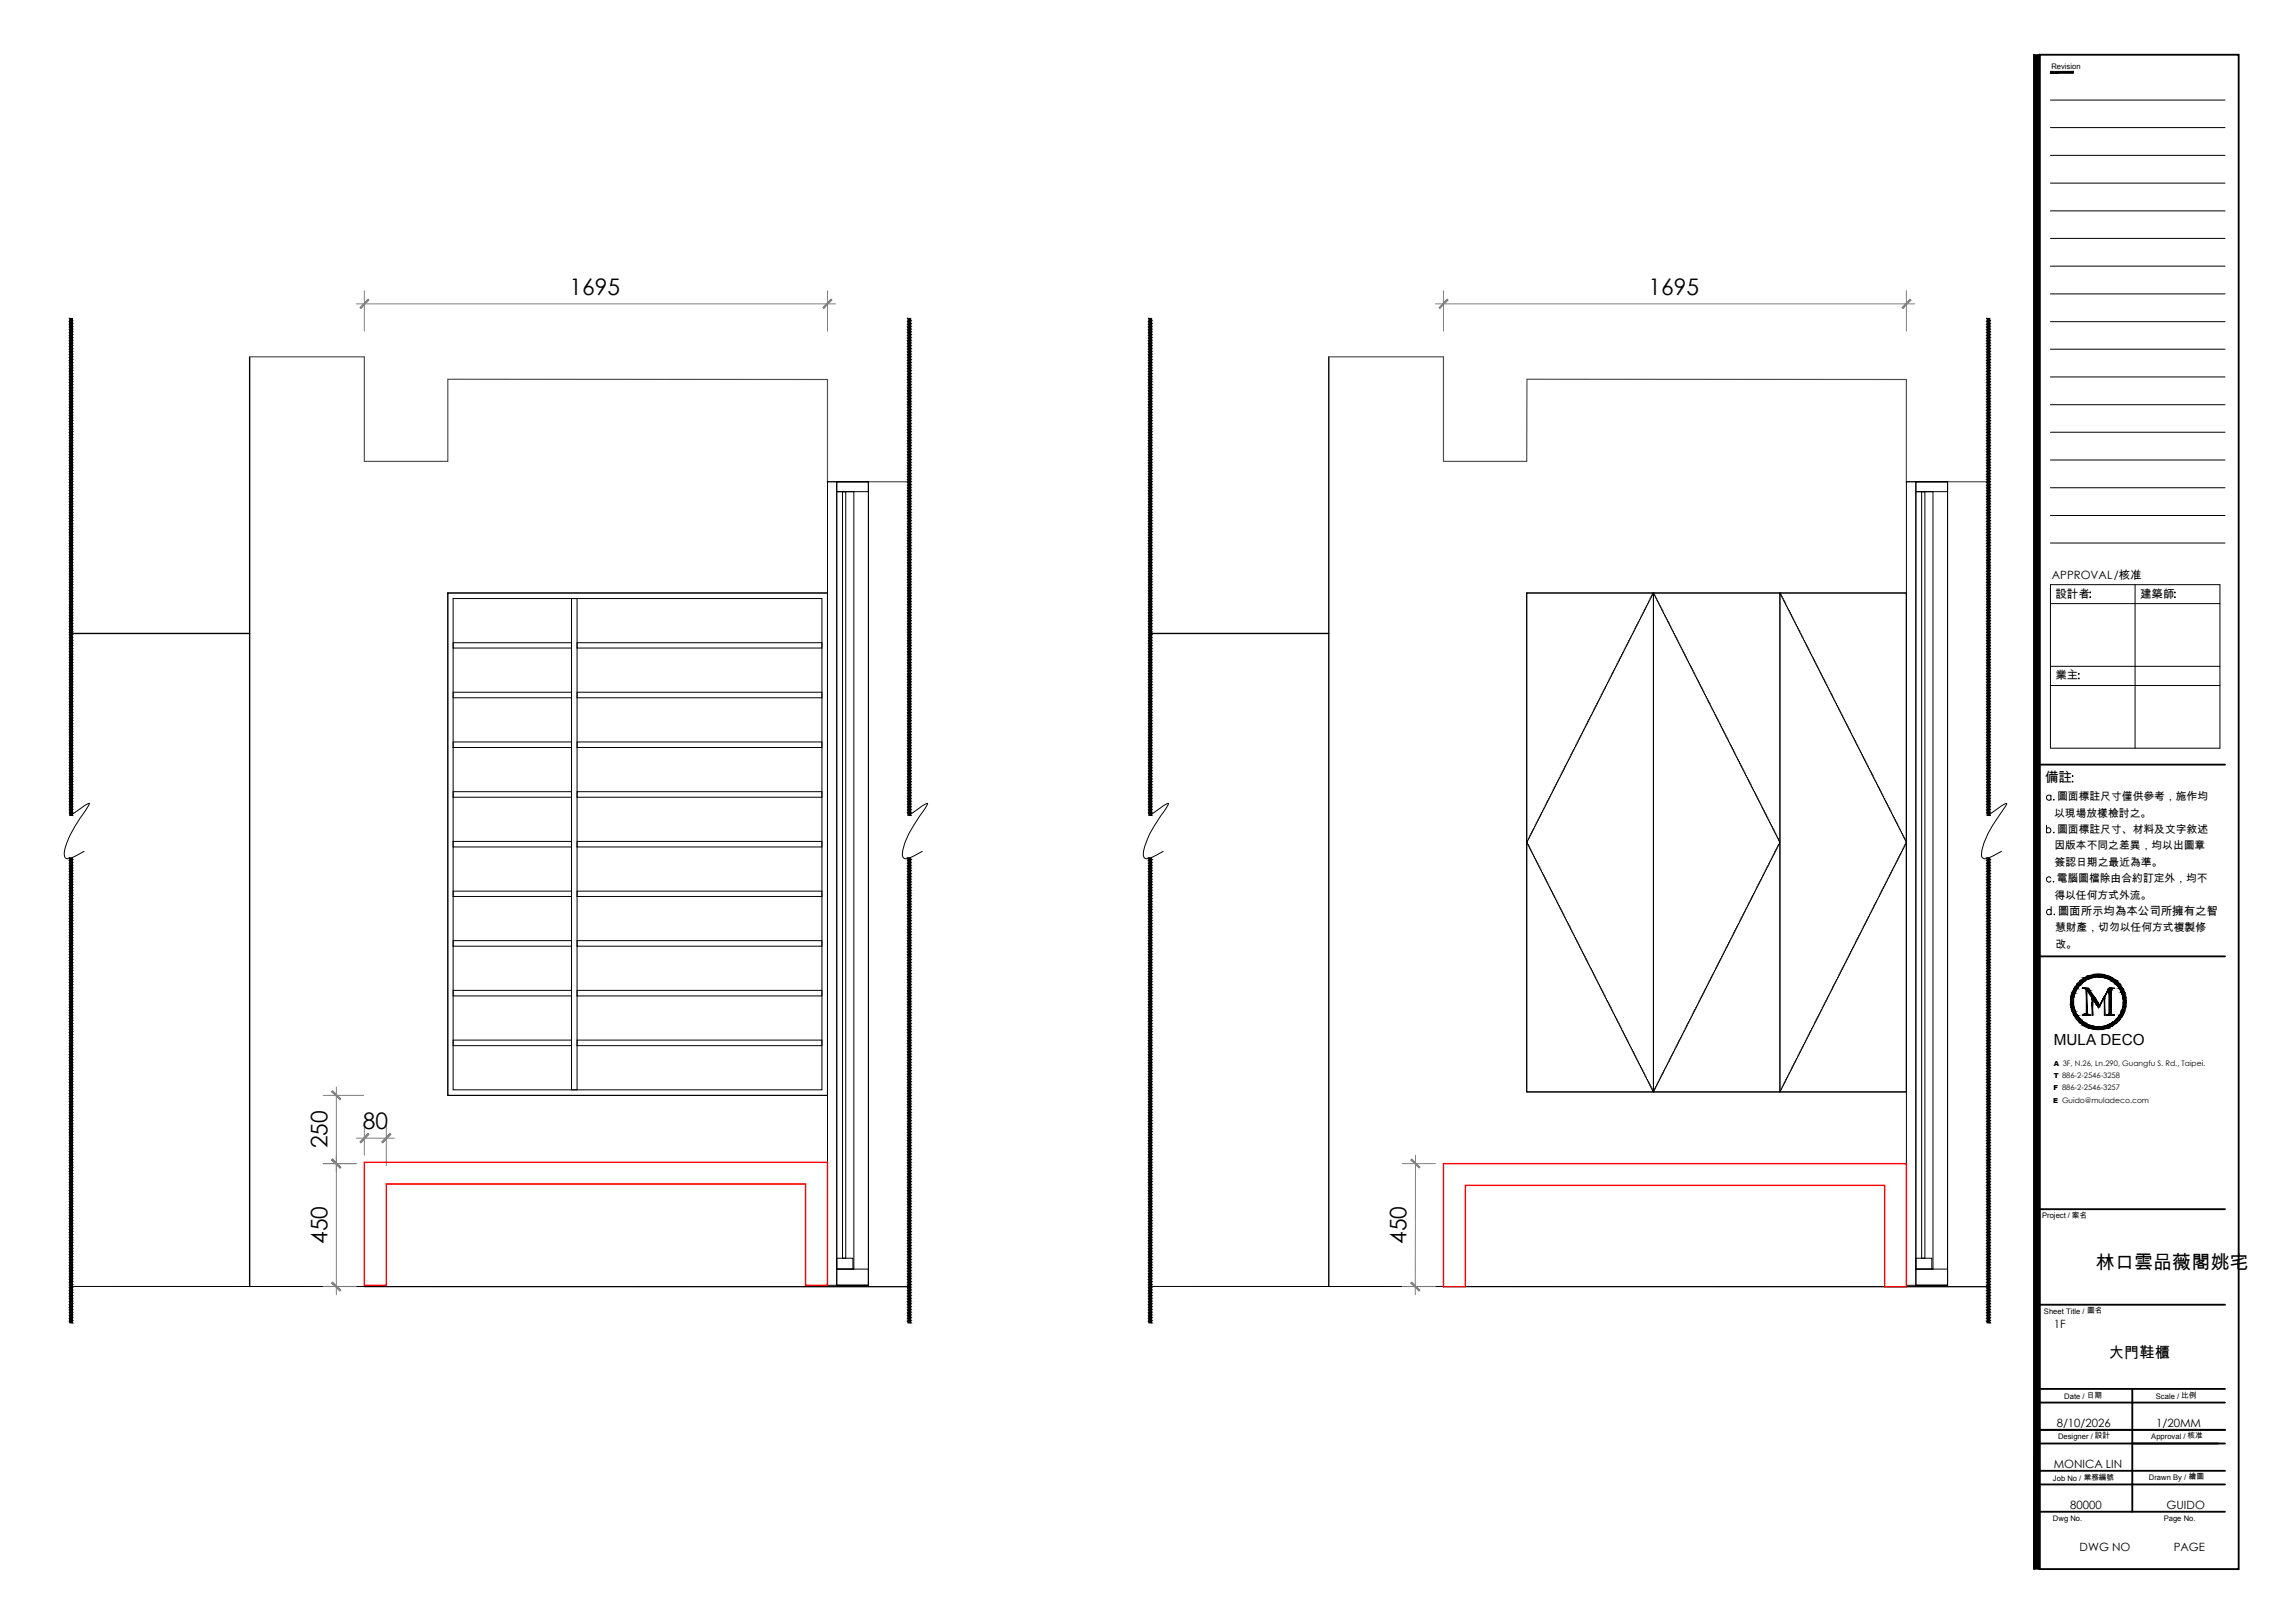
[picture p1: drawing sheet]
<svg xmlns="http://www.w3.org/2000/svg" width="420mm" height="297mm" viewBox="0 0 420 297" stroke-linecap="round" stroke-linejoin="round" font-family="sans-serif">
<defs><g id="words">
<g font-size="4.2">
<text x="104.3" y="54">1695</text>
<text x="301.8" y="54">1695</text>
<text x="66.4" y="206.7">80</text>
<text x="60" y="210.2" transform="rotate(-90 60 210.2)">250</text>
<text x="60" y="227.7" transform="rotate(-90 60 227.7)">450</text>
<text x="257.5" y="227.7" transform="rotate(-90 257.5 227.7)">450</text>
</g>
<text font-size="3.5" x="383.7" y="232.3">林口雲品薇閣姚宅</text>
<g font-size="2.8">
<text x="376" y="191.3">MULA DECO</text>
<text x="386.1" y="248.5">大門鞋櫃</text>
</g>
<text font-size="2.5" x="374.4" y="143.2">備註</text>
<g font-size="2.1">
<text x="375.7" y="106">APPROVAL/核准</text>
<text x="376.3" y="109.4">設計者</text>
<text x="391.8" y="109.4">建築師</text>
<text x="376.3" y="124.3">業主</text>
<text x="376.8" y="167.4">圖面所示均為本公司所擁有之智</text>
<text x="376" y="243.1">1F</text>
<text x="376.5" y="261.2">8/10/2026</text>
<text x="394.7" y="261.2">1/20MM</text>
<text x="376" y="268.7">MONICA LIN</text>
<text x="379" y="276.2">80000</text>
<text x="396.6" y="276.2">GUIDO</text>
<text x="380.7" y="283.8">DWG NO</text>
<text x="398" y="283.8">PAGE</text>
</g>
<g font-size="2">
<text x="376.1" y="149.5">以現場放樣檢討之。</text>
<text x="376.6" y="146.5">圖面標註尺寸僅供參考，施作均</text>
<text x="376.1" y="155.4">因版本不同之差異，均以出圖章</text>
<text x="376.6" y="152.4">圖面標註尺寸、材料及文字敘述</text>
<text x="376.2" y="158.4">簽認日期之最近為準。</text>
<text x="376.5" y="161.4">電腦圖檔除由合約訂定外，均不</text>
<text x="376.1" y="164.5">得以任何方式外流。</text>
<text x="376.2" y="170.4">慧財產，切勿以任何方式複製修</text>
<text x="376.3" y="173.4">改。</text>
</g>
<g font-size="1.4">
<text x="375.6" y="12.6">Revision</text>
<text x="373.9" y="222.9">Project / 案名</text>
<text x="374.2" y="240.4">Sheet Title / 圖名</text>
<text x="377.9" y="256.1">Date / 日期</text>
<text x="394.7" y="256.1">Scale / 比例</text>
<text x="376.8" y="263.4">Designer / 設計</text>
<text x="393.9" y="263.4">Approval / 核准</text>
<text x="375.9" y="271">Job No / 業務編號</text>
<text x="393.4" y="270.8">Drawn By / 繪圖</text>
<text x="375.9" y="278.3">Dwg No.</text>
<text x="396.1" y="278.3">Page No.</text>
</g>
<g font-size="1.3">
<text x="376" y="197.3">T 886-2-2546-3258</text>
<text x="376" y="195.1">A 3F, N.26, Ln.290, Guangfu S. Rd., Taipei.</text>
<text x="375.9" y="201.8">E Guido@muladeco.com</text>
<text x="375.9" y="199.5">F 886-2-2546-3257</text>
</g>
</g></defs>
<!-- layer: I-ELEV1 -->
<path d="M45.7 65.3v170.1M243.3 65.3v170.1M13.1 115.9h32.6M210.7 115.9h32.6" fill="none" stroke="#000" stroke-width=".25"/>
<!-- layer: I-ELEV2 -->
<path d="M45.7 65.3h21v19.1h15.3v-15l69.5 .1v18.7h15v-21.5M243.3 65.3h21v19.1h15.2l.1-15 69.4 .1v18.7h15.1v-21.5" fill="none" stroke="#4c4c4c" stroke-width=".21"/>
<!-- layer: I-ELEV4 -->
<path d="M13.1 235.4l153.4 .1h-99.8M210.7 235.4l153.4 .1h-99.8" fill="none" stroke="#000" stroke-width=".18"/>
<!-- layer: I-ELEV252 -->
<g fill="none" stroke="#000" stroke-width=".18">
<path d="M151.5 88.2h7.5v147h-7.5zM153.2 88.2h5.8v1.8h-5.8zM153.2 90h3.1v142.3h-3.1zM153.2 88.2h5.8v147h-5.8zM154.2 90h.6v140.3h-.6zM349 88.2h7.6v147h-7.6zM350.8 88.2h5.8v1.8h-5.8zM350.8 90h3.1v142.3h-3.1zM350.8 88.2h5.8v147h-5.8zM351.8 90h.6v140.3h-.6zM296.9 120h.1M297 119.7l-.1 .2"/>
<path d="M297.1 119.6h.1M297.2 119.3h.1M297.2 119.4l-.1 .2M297.4 119h.1M297.4 119.1l-.1 .2M297.5 118.7l-.1 .2M297.5 118.7h.1M297.7 118.4l-.1 .2M297.7 118.3h.1M297.8 118.1v.2M297.9 118.1h.1M298 117.8l-.1 .2"/>
<path d="M298.1 117.7h.1M298.2 117.4h.1M298.2 117.5l-.1 .2M298.4 117.1h.1M298.4 117.1l-.2 .2M298.5 116.7h.1M298.5 116.8l-.1 .2M298.6 116.5v.2M298.7 116.4h.1M298.8 116.1l-.1 .3M298.9 116.1h.1M299 115.9l-.1 .2"/>
<path d="M299 115.8h.1M299.2 115.5l-.2 .2M299.2 115.5h.1M299.3 115.1h.1M299.3 115.2l-.1 .2M299.5 114.8h.1M299.5 114.9l-.1 .2M299.6 114.5l-.1 .3M299.7 114.5h.1M299.8 114.2l-.1 .3M299.8 114.2h.1M300 113.9l-.1 .2"/>
<path d="M300 113.9h.1M300.1 113.6l-.1 .2M300.2 113.5h.1M300.3 113.3l-.1 .2M300.3 113.2h.1M300.5 112.9h.1M300.5 112.9l-.2 .2M300.6 112.6h.1M300.6 112.6l-.1 .2M300.8 112.3l-.1 .2M300.8 112.3h.1M300.9 112l-.1 .2"/>
<path d="M301 111.9h.1M301.1 111.7l-.1 .2M301.1 111.6h.1M301.3 111.4l-.2 .2M301.3 111.3h.1M301.4 111h.1M301.4 111l-.1 .2M301.6 110.6h.1M301.6 110.7l-.1 .2M301.8 110.3h.1M301.8 110.4l-.1 .2M301.9 110.1l-.1 .2"/>
<path d="M301.9 110h.1M302.1 109.8l-.1 .2M302.1 109.7h.1M302.2 109.4l-.1 .2M302.3 109.4h.1M302.4 109.1l-.1 .2M302.5 109h.1M302.6 108.7h.1M302.6 108.8l-.1 .2M302.6 108.7l.1-.2 .1 .2M302.8 108.7h.1M302.8 108.8l.1 .2"/>
<path d="M303 109h.1M303 109.1l.1 .2M303.1 109.4h.1M303.1 109.4l.2 .2M303.3 109.7h.1M303.3 109.8l.1 .2M303.4 110h.1M303.5 110.1l.1 .2M303.6 110.3h.1M303.6 110.4l.2 .2M303.8 110.6h.1M303.8 110.7l.1 .2"/>
<path d="M303.9 111h.1M304 111l.1 .2M304.1 111.3h.1M304.2 111.4v.2M304.3 111.6h.1M304.3 111.7l.1 .2M304.4 111.9h.1M304.4 112l.2 .2M304.6 112.3h.1M304.6 112.3l.1 .2M304.7 112.6h.1M304.8 112.6l.1 .2"/>
<path d="M304.9 112.9h.1M305 112.9v.2M305.1 113.2h.1M305.1 113.3l.1 .2M305.3 113.5h.1M305.3 113.6l.1 .2M305.4 113.9h.1M305.4 113.9l.1 .2M305.6 114.2h.1M305.6 114.2l.1 .3M305.7 114.5h.1M305.8 114.5l.1 .3"/>
<path d="M305.9 114.8h.1M305.9 114.9l.1 .2M306.1 115.1h.1M306.1 115.2l.1 .2M306.2 115.5h.1M306.3 115.5l.1 .2M306.4 115.8h.1M306.4 115.9l.1 .2M306.6 116.1h.1M306.6 116.1l.1 .3M306.7 116.4h.1M306.7 116.5l.2 .2"/>
<path d="M306.9 116.7h.1M306.9 116.8l.1 .2M307 117.1h.1M307.1 117.1l.1 .2M307.2 117.4h.1M307.2 117.5l.1 .2M307.4 117.7h.1M307.4 117.8l.1 .2M307.5 118.1h.1M307.5 118.1l.2 .2M307.7 118.3h.1M307.7 118.4l.1 .2"/>
<path d="M307.8 118.7h.1M307.9 118.7l.1 .2M308 119h.1M308 119.1l.1 .2M308.2 119.3h.1M308.2 119.4l.1 .2M308.3 119.6h.1M308.4 119.7l.1 .2M308.5 120h.1M325.9 108.5l.1 .2M326 108.7h.1M326 108.8l.1 .2"/>
<path d="M326.1 109h.1M326.2 109.1v.2M326.3 109.4h.1M326.3 109.4l.1 .2M326.5 109.7h.1M326.5 109.8l.1 .2M326.6 110h.1M326.6 110.1l.2 .2M326.8 110.3h.1M326.8 110.4l.1 .2M326.9 110.6h.1M327 110.7l.1 .2"/>
<path d="M327.1 111h.1M327.1 111l.2 .2M327.3 111.3h.1M327.3 111.4l.1 .2M327.4 111.6h.1M327.5 111.7l.1 .2M327.6 111.9h.1M327.6 112l.1 .2M327.8 112.3h.1M327.8 112.3l.1 .2M327.9 112.6h.1M327.9 112.6l.2 .2"/>
<path d="M328.1 112.9h.1M328.1 112.9l.1 .2M328.2 113.2h.1M328.3 113.3l.1 .2M328.4 113.5h.1M328.5 113.6v.2M328.6 113.9h.1M328.6 113.9l.1 .2M328.7 114.2h.1M328.7 114.2l.2 .3M328.9 114.5h.1M328.9 114.5l.1 .3"/>
<path d="M329.1 114.8h.1M329.1 114.9l.1 .2M329.2 115.1h.1M329.3 115.2l.1 .2M329.4 115.5h.1M329.4 115.5l.1 .2M329.6 115.8h.1M329.6 115.9l.1 .2M329.7 116.1h.1M329.8 116.1v.3M329.9 116.4h.1M329.9 116.5l.1 .2"/>
<path d="M330.1 116.7h.1M330.1 116.8l.1 .2M330.2 117.1h.1M330.2 117.1l.2 .2M330.4 117.4h.1M330.4 117.5l.1 .2M330.5 117.7h.1M330.6 117.8l.1 .2M330.7 118.1h.1M330.7 118.1l.1 .2M330.9 118.3h.1M330.9 118.4l.1 .2"/>
<path d="M331 118.7h.1M331 118.7l.2 .2M331.2 119h.1M331.2 119.1l.1 .2M331.3 119.3h.1M331.4 119.4l.1 .2M331.5 119.6h.1M331.5 119.7l.1 .2M331.7 120h.1M286.8 139.9l-.1 .3M286.8 139.9h.1M286.9 139.6l-.1 .2"/>
<path d="M287 139.6h.1M287.1 139.3l-.1 .2M287.1 139.2h.1M287.3 139l-.2 .2M287.3 138.9h.1M287.4 138.6l-.1 .2M287.5 138.6h.1M287.6 138.2h.1M287.6 138.3l-.1 .2M287.8 138h.1M287.8 138l-.2 .2M287.9 137.7l-.1 .2"/>
<path d="M287.9 137.6h.1M288.1 137.4l-.1 .2M288.1 137.3h.1M288.2 137l-.1 .2M288.3 137h.1M288.4 136.7l-.1 .2M288.4 136.6h.1M288.6 136.3h.1M288.6 136.4l-.2 .2M288.7 136h.1M288.7 136.1l-.1 .2M288.9 135.7h.1"/>
<path d="M288.9 135.7l-.1 .3M289 135.4v.2M289.1 135.4h.1M289.2 135.1l-.1 .2M289.2 135.1h.1M289.4 134.8l-.2 .2M289.4 134.7h.1M289.5 134.5l-.1 .2M289.6 134.4h.1M289.7 134.1h.1M289.7 134.1l-.1 .3M289.9 133.8h.1"/>
<path d="M289.9 133.8l-.1 .2M290 133.5l-.1 .2M290.1 133.5h.1M290.2 133.2l-.1 .2M290.2 133.1h.1M290.4 132.9l-.1 .2M290.4 132.8h.1M290.5 132.5l-.1 .2M290.6 132.5h.1M290.7 132.2h.1M290.7 132.2l-.1 .2M290.9 131.9h.1"/>
<path d="M290.9 131.9l-.2 .2M291 131.5h.1M291 131.6l-.1 .2M291.2 131.3l-.1 .2M291.2 131.2h.1M291.3 130.9l-.1 .2M291.4 130.9h.1M291.5 130.6l-.1 .2M291.5 130.5h.1M291.7 130.3l-.2 .2M291.7 130.2h.1M291.8 129.9h.1"/>
<path d="M291.8 129.9l-.1 .3M292 129.6h.1M292 129.7l-.1 .2M292.1 129.3l-.1 .2M292.2 129.3h.1M292.3 129l-.1 .2M292.3 128.9h.1M292.5 128.7l-.1 .2M292.5 128.6h.1M292.6 128.3l-.1 .3M292.7 128.3h.1M292.8 128l-.1 .3"/>
<path d="M292.8 128h.1M293 127.7h.1M293 127.7l-.2 .2M293.1 127.3h.1M293.1 127.4l-.1 .2M293.3 127.1l-.1 .2M293.3 127h.1M293.4 126.8v.2M293.5 126.7h.1M293.6 126.4l-.1 .2M293.7 126.4h.1M293.8 126.1l-.1 .2"/>
<path d="M293.8 126.1h.1M293.9 125.8h.1M293.9 125.8l-.1 .2M294.1 125.4h.1M294.1 125.5l-.1 .2M294.2 125.2v.2M294.3 125.1h.1M294.4 124.8l-.1 .2M294.5 124.8h.1M294.6 124.5l-.1 .2M294.6 124.4h.1M294.8 124.2l-.2 .2"/>
<path d="M294.8 124.1h.1M294.9 123.9l-.1 .2M295 123.8h.1M295.1 123.5h.1M295.1 123.6l-.1 .2M295.3 123.2h.1M295.3 123.2l-.2 .2M295.4 122.9l-.1 .2M295.4 122.8h.1M295.6 122.6l-.1 .2M295.6 122.5h.1M295.7 122.2l-.1 .3"/>
<path d="M295.8 122.2h.1M295.9 121.9l-.1 .3M295.9 121.9h.1M296.1 121.6h.1M296.1 121.6l-.2 .2M296.2 121.2h.1M296.2 121.3l-.1 .2M296.4 120.9h.1M296.4 121l-.1 .2M296.5 120.6l-.1 .3M296.6 120.6h.1M296.7 120.3l-.1 .3"/>
<path d="M296.7 120.3h.1M296.9 120l-.1 .2M308.5 120l.1 .2M308.7 120.3h.1M308.7 120.3l.1 .3M308.8 120.6h.1M308.8 120.6l.2 .3M309 120.9h.1M309 121l.1 .2M309.1 121.2h.1M309.2 121.3l.1 .2M309.3 121.6h.1"/>
<path d="M309.4 121.6v.2M309.5 121.9h.1M309.5 121.9l.1 .3M309.7 122.2h.1M309.7 122.2l.1 .3M309.8 122.5h.1M309.8 122.6l.2 .2M310 122.8h.1M310 122.9l.1 .2M310.1 123.2h.1M310.2 123.2v.2M310.3 123.5h.1"/>
<path d="M310.3 123.6l.1 .2M310.5 123.8h.1M310.5 123.9l.1 .2M310.6 124.1h.1M310.6 124.2l.2 .2M310.8 124.4h.1M310.8 124.5l.1 .2M311 124.8h.1M311 124.8l.1 .2M311.1 125.1h.1M311.1 125.2l.2 .2M311.3 125.4h.1"/>
<path d="M311.3 125.5l.1 .2M311.4 125.8h.1M311.5 125.8l.1 .2M311.6 126.1h.1M311.6 126.1l.1 .2M311.8 126.4h.1M311.8 126.4l.1 .2M311.9 126.7h.1M311.9 126.8l.2 .2M312.1 127h.1M312.1 127.1l.1 .2M312.2 127.3h.1"/>
<path d="M312.3 127.4l.1 .2M312.4 127.7h.1M312.4 127.7l.1 .2M312.6 128h.1M312.6 128l.1 .3M312.7 128.3h.1M312.7 128.3l.2 .3M312.9 128.6h.1M312.9 128.7l.1 .2M313.1 128.9h.1M313.1 129l.1 .2M313.2 129.3h.1"/>
<path d="M313.3 129.3l.1 .2M313.4 129.6h.1M313.4 129.7l.1 .2M313.5 129.9h.1M313.6 129.9l.1 .3M313.7 130.2h.1M313.8 130.3v.2M313.9 130.5h.1M313.9 130.6l.1 .2M314.1 130.9h.1M314.1 130.9l.1 .2M314.2 131.2h.1"/>
<path d="M314.2 131.3l.2 .2M314.4 131.5h.1M314.4 131.6l.1 .2M314.5 131.9h.1M314.6 131.9v.2M314.7 132.2h.1M314.7 132.2l.1 .2M314.9 132.5h.1M314.9 132.5l.1 .2M315 132.8h.1M315 132.9l.2 .2M315.2 133.1h.1"/>
<path d="M315.2 133.2l.1 .2M315.3 133.5h.1M315.4 133.5l.1 .2M315.5 133.8h.1M315.5 133.8l.1 .2M315.7 134.1h.1M315.7 134.1l.1 .3M315.8 134.4h.1M315.9 134.5l.1 .2M316 134.7h.1M316 134.8l.1 .2M316.2 135.1h.1"/>
<path d="M316.2 135.1l.1 .2M316.3 135.4h.1M316.3 135.4l.2 .2M316.5 135.7h.1M316.5 135.7l.1 .3M316.6 136h.1M316.7 136.1l.1 .2M316.8 136.3h.1M316.9 136.4v.2M317 136.6h.1M317 136.7l.1 .2M317.1 137h.1"/>
<path d="M317.1 137l.2 .2M317.3 137.3h.1M317.3 137.4l.1 .2M317.4 137.6h.1M317.5 137.7l.1 .2M317.6 138h.1M317.7 138v.2M317.8 138.2h.1M317.8 138.3l.1 .2M318 138.6h.1M318 138.6l.1 .2M318.1 138.9h.1"/>
<path d="M318.1 139l.1 .2M318.3 139.2h.1M318.3 139.3l.1 .2M318.5 139.6h.1M318.5 139.6l.1 .2M318.6 139.9h.1M318.6 139.9l.2 .3M331.7 120l.1 .2M331.8 120.3h.1M331.9 120.3l.1 .3M332 120.6h.1M332 120.6l.1 .3"/>
<path d="M332.2 120.9h.1M332.2 121l.1 .2M332.3 121.2h.1M332.3 121.3l.2 .2M332.5 121.6h.1M332.5 121.6l.1 .2M332.6 121.9h.1M332.7 121.9l.1 .3M332.8 122.2h.1M332.9 122.2v.3M333 122.5h.1M333 122.6l.1 .2"/>
<path d="M333.1 122.8h.1M333.1 122.9l.2 .2M333.3 123.2h.1M333.3 123.2l.1 .2M333.4 123.5h.1M333.5 123.6l.1 .2M333.6 123.8h.1M333.7 123.9v.2M333.8 124.1h.1M333.8 124.2l.1 .2M334 124.4h.1M334 124.5l.1 .2"/>
<path d="M334.1 124.8h.1M334.1 124.8l.1 .2M334.3 125.1h.1M334.3 125.2l.1 .2M334.5 125.4h.1M334.5 125.5l.1 .2M334.6 125.8h.1M334.6 125.8l.2 .2M334.8 126.1h.1M334.8 126.1l.1 .2M334.9 126.4h.1M335 126.4l.1 .2"/>
<path d="M335.1 126.7h.1M335.1 126.8l.1 .2M335.3 127h.1M335.3 127.1l.1 .2M335.4 127.3h.1M335.4 127.4l.2 .2M335.6 127.7h.1M335.6 127.7l.1 .2M335.7 128h.1M335.8 128l.1 .3M335.9 128.3h.1M335.9 128.3l.1 .3"/>
<path d="M336.1 128.6h.1M336.1 128.7l.1 .2M336.2 128.9h.1M336.2 129l.2 .2M336.4 129.3h.1M336.4 129.3l.1 .2M336.6 129.6h.1M336.6 129.7l.1 .2M336.7 129.9h.1M336.7 129.9l.2 .3M336.9 130.2h.1M336.9 130.3l.1 .2"/>
<path d="M337 130.5h.1M337.1 130.6l.1 .2M337.2 130.9h.1M337.3 130.9v.2M337.4 131.2h.1M337.4 131.3l.1 .2M337.6 131.5h.1M337.6 131.6l.1 .2M337.7 131.9h.1M337.7 131.9l.1 .2M337.8 132.2h.1M337.9 132.2l.1 .2"/>
<path d="M338 132.5h.1M338.1 132.5v.2M338.2 132.8h.1M338.2 132.9l.1 .2M338.4 133.1h.1M338.4 133.2l.1 .2M338.5 133.5h.1M338.5 133.5l.2 .2M338.7 133.8h.1M338.7 133.8l.1 .2M338.8 134.1h.1M338.9 134.1l.1 .3"/>
<path d="M339 134.4h.1M339 134.5l.1 .2M339.2 134.7h.1M339.2 134.8l.1 .2M339.3 135.1h.1M339.4 135.1l.1 .2M339.5 135.4h.1M339.5 135.4l.1 .2M339.7 135.7h.1M339.7 135.7l.1 .3M339.8 136h.1M339.8 136.1l.2 .2"/>
<path d="M340 136.3h.1M340 136.4l.1 .2M340.1 136.6h.1M340.2 136.7l.1 .2M340.3 137h.1M340.3 137l.1 .2M340.5 137.3h.1M340.5 137.4l.1 .2M340.6 137.6h.1M340.6 137.7l.2 .2M340.8 138h.1M340.8 138l.1 .2"/>
<path d="M340.9 138.2h.1M341 138.3l.1 .2M341.1 138.6h.1M341.2 138.6v.2M341.3 138.9h.1M341.3 139l.1 .2M341.4 139.2h.1M341.5 139.3l.1 .2M341.6 139.6h.1M341.6 139.6l.1 .2M341.8 139.9h.1M341.8 139.9l.1 .3"/>
<path d="M12.8 149.2h.5M166.2 149.2h.5M210.3 149.2h.5M279.6 154v.3M279.6 154h.1M279.6 154.4h.1M279.6 154.5l.2 .2M279.8 153.7l-.2 .3M279.8 153.7h.1M279.8 154.7h.1M279.8 154.8l.1 .2M279.9 153.4l-.1 .2"/>
<path d="M280 153.4h.1M280 155h.1M280 155.1l.1 .2M280.1 153h.1M280.1 155.3h.1M280.1 153.1l-.1 .2M280.1 155.4l.2 .2M280.3 152.7h.1M280.3 155.7h.1M280.3 152.8l-.2 .2M280.3 155.7l.1 .2M280.4 152.4l-.1 .2"/>
<path d="M280.4 152.4h.1M280.4 156h.1M280.5 156l.1 .3M280.6 152.1l-.1 .2M280.6 152h.1M280.6 156.3h.1M280.7 156.4v.2M280.7 151.8v.2M280.8 151.8h.1M280.8 156.6h.1M280.8 156.7l.1 .2M280.9 151.5l-.1 .2"/>
<path d="M281 151.4h.1M281 157h.1M281 157l.1 .2M281.1 151.1h.1M281.1 157.3h.1M281.1 151.2l-.1 .2M281.1 157.3l.1 .3M281.2 150.8h.1M281.2 157.6h.1M281.2 150.8l-.1 .2M281.3 157.6l.1 .2M281.4 150.5l-.1 .2"/>
<path d="M281.4 150.5h.1M281.4 157.9h.1M281.5 158v.2M281.5 150.2v.2M281.6 150.1h.1M281.6 158.2h.1M281.6 158.3l.1 .2M281.7 149.9l-.1 .2M281.8 149.8h.1M281.8 158.6h.1M281.8 158.6l.1 .2M281.9 149.5l-.1 .3"/>
<path d="M281.9 149.5h.1M281.9 158.9h.1M281.9 158.9l.2 .3M282.1 149.2l-.2 .3M282.1 149.2h.1M282.1 159.2h.1M282.1 159.2l.1 .3M282.2 148.9h.1M282.2 159.5h.1M282.2 148.9l-.1 .2M282.3 159.6l.1 .2M282.4 148.5h.1"/>
<path d="M282.4 159.8h.1M282.4 148.6l-.1 .2M282.4 159.9l.1 .2M282.5 148.3l-.1 .2M282.6 148.2h.1M282.7 147.9l-.1 .3M282.7 147.9h.1M282.9 147.6l-.1 .3M282.9 147.6h.1M283 147.3l-.1 .2M283.1 147.3h.1M283.2 146.9h.1"/>
<path d="M283.2 147l-.1 .2M283.4 146.6h.1M283.4 146.7l-.2 .2M283.5 146.3h.1M283.5 146.3l-.1 .2M283.7 146l-.1 .2M283.7 146h.1M283.8 145.7l-.1 .2M283.9 145.7h.1M284 145.4l-.1 .2M284 145.3h.1M284.2 145.1l-.2 .2"/>
<path d="M284.2 145h.1M284.3 144.7h.1M284.3 144.7l-.1 .2M284.5 144.3h.1M284.5 144.4l-.1 .2M284.6 144.1v.2M284.7 144h.1M284.8 143.8l-.1 .2M284.8 143.7h.1M285 143.5l-.1 .2M285 143.4h.1M285.1 143.1l-.1 .2"/>
<path d="M285.2 143.1h.1M285.3 142.8h.1M285.3 142.8l-.1 .2M285.5 142.4h.1M285.5 142.5l-.1 .2M285.7 142.1h.1M285.7 142.2l-.2 .2M285.8 141.8l-.1 .3M285.8 141.8h.1M285.9 141.5v.3M286 141.5h.1M286.1 141.2l-.1 .2"/>
<path d="M286.2 141.2h.1M286.3 140.9l-.1 .2M286.3 140.8h.1M286.5 140.5h.1M286.5 140.6l-.2 .2M286.6 140.2h.1M286.6 140.2l-.1 .2M318.8 140.2h.1M318.8 140.2l.1 .2M318.9 140.5h.1M319 140.6l.1 .2M319.1 140.8h.1"/>
<path d="M319.1 140.9l.1 .2M319.3 141.2h.1M319.3 141.2l.1 .2M319.4 141.5h.1M319.4 141.5l.2 .3M319.6 141.8h.1M319.6 141.8l.1 .3M319.7 142.1h.1M319.8 142.2l.1 .2M319.9 142.4h.1M319.9 142.5l.1 .2M320.1 142.8h.1"/>
<path d="M320.1 142.8l.1 .2M320.2 143.1h.1M320.2 143.1l.2 .2M320.4 143.4h.1M320.4 143.5l.1 .2M320.6 143.7h.1M320.6 143.8l.1 .2M320.7 144h.1M320.7 144.1l.2 .2M320.9 144.3h.1M320.9 144.4l.1 .2M321 144.7h.1"/>
<path d="M321.1 144.7l.1 .2M321.2 145h.1M321.3 145.1v.2M321.4 145.3h.1M321.4 145.4l.1 .2M321.5 145.7h.1M321.5 145.7l.2 .2M321.7 146h.1M321.7 146l.1 .2M321.8 146.3h.1M321.9 146.3l.1 .2M322 146.6h.1"/>
<path d="M322.1 146.7v.2M322.2 146.9h.1M322.2 147l.1 .2M322.4 147.3h.1M322.4 147.3l.1 .2M322.5 147.6h.1M322.5 147.6l.2 .3M322.7 147.9h.1M322.7 147.9l.1 .3M322.8 148.2h.1M322.9 148.3l.1 .2M323 148.5h.1"/>
<path d="M323 159.8h.1M323 159.9l-.1 .2M323 148.6l.1 .2M323.1 159.6l-.1 .2M323.2 148.9h.1M323.2 159.5h.1M323.2 148.9l.1 .2M323.3 159.2l-.1 .3M323.3 149.2h.1M323.3 159.2h.1M323.4 149.2l.1 .3M323.5 158.9l-.1 .3"/>
<path d="M323.5 149.5h.1M323.5 158.9h.1M323.5 149.5l.1 .3M323.6 158.6l-.1 .2M323.7 149.8h.1M323.7 158.6h.1M323.7 149.9l.1 .2M323.8 158.3l-.1 .2M323.8 150.1h.1M323.8 158.2h.1M323.8 150.2l.2 .2M324 150.5h.1"/>
<path d="M324 157.9h.1M324 158l-.2 .2M324 150.5l.1 .2M324.1 150.8h.1M324.1 157.6h.1M324.1 157.6l-.1 .2M324.2 150.8l.1 .2M324.3 157.3l-.1 .3M324.3 151.1h.1M324.3 157.3h.1M324.3 151.2l.1 .2M324.4 157l-.1 .2"/>
<path d="M324.5 151.4h.1M324.5 157h.1M324.5 151.5l.1 .2M324.6 156.7l-.1 .2M324.6 151.8h.1M324.6 156.6h.1M324.6 151.8l.2 .2M324.8 156.4l-.2 .2M324.8 152h.1M324.8 156.3h.1M324.8 152.1l.1 .2M324.9 152.4h.1"/>
<path d="M324.9 156h.1M324.9 156l-.1 .3M325 152.4l.1 .2M325.1 152.7h.1M325.1 155.7h.1M325.1 155.7l-.1 .2M325.1 152.8l.2 .2M325.3 153h.1M325.3 155.3h.1M325.3 155.4l-.2 .2M325.3 153.1l.1 .2M325.4 155.1l-.1 .2"/>
<path d="M325.4 153.4h.1M325.4 155h.1M325.5 153.4l.1 .2M325.6 154.8l-.1 .2M325.6 153.7h.1M325.6 154.7h.1M325.6 153.7l.1 .3M325.7 154.5l-.1 .2M325.8 154h.1M325.8 154v.3M325.8 154.4h.1M342 140.2h.1"/>
<path d="M342 140.2l.1 .2M342.1 140.5h.1M342.1 140.6l.2 .2M342.3 140.8h.1M342.3 140.9l.1 .2M342.4 141.2h.1M342.5 141.2v.2M342.6 141.5h.1M342.6 141.5l.1 .3M342.8 141.8h.1M342.8 141.8l.1 .3M342.9 142.1h.1"/>
<path d="M342.9 142.2l.2 .2M343.1 142.4h.1M343.1 142.5l.1 .2M343.2 142.8h.1M343.3 142.8l.1 .2M343.4 143.1h.1M343.4 143.1l.1 .2M343.6 143.4h.1M343.6 143.5l.1 .2M343.7 143.7h.1M343.7 143.8l.2 .2M343.9 144h.1"/>
<path d="M343.9 144.1l.1 .2M344.1 144.3h.1M344.1 144.4l.1 .2M344.2 144.7h.1M344.2 144.7l.2 .2M344.4 145h.1M344.4 145.1l.1 .2M344.5 145.3h.1M344.6 145.4l.1 .2M344.7 145.7h.1M344.7 145.7l.1 .2M344.9 146h.1"/>
<path d="M344.9 146l.1 .2M345 146.3h.1M345 146.3l.2 .2M345.2 146.6h.1M345.2 146.7l.1 .2M345.3 146.9h.1M345.4 147l.1 .2M345.5 147.3h.1M345.6 147.3v.2M345.7 147.6h.1M345.7 147.6l.1 .3M345.8 147.9h.1"/>
<path d="M345.9 147.9l.1 .3M346 148.2h.1M346 148.3l.1 .2M346.1 159.9l-.1 .2M346.2 148.5h.1M346.2 159.8h.1M346.2 148.6l.1 .2M346.3 148.9h.1M346.3 159.5h.1M346.3 159.6l-.1 .2M346.4 148.9l.1 .2M346.5 149.2h.1"/>
<path d="M346.5 159.2h.1M346.5 159.2l-.1 .3M346.5 149.2l.1 .3M346.6 158.9l-.1 .3M346.7 149.5h.1M346.7 158.9h.1M346.7 149.5l.1 .3M346.8 158.6l-.1 .2M346.8 149.8h.1M346.8 158.6h.1M346.9 149.9v.2M346.9 158.3v.2"/>
<path d="M347 150.1h.1M347 158.2h.1M347 150.2l.1 .2M347.1 158l-.1 .2M347.2 150.5h.1M347.2 157.9h.1M347.2 150.5l.1 .2M347.3 157.6l-.1 .2M347.3 150.8h.1M347.3 157.6h.1M347.3 150.8l.2 .2M347.5 151.1h.1"/>
<path d="M347.5 157.3h.1M347.5 157.3l-.2 .3M347.5 151.2l.1 .2M347.6 151.4h.1M347.6 157h.1M347.6 157l-.1 .2M347.7 151.5l.1 .2M347.8 156.7l-.1 .2M347.8 151.8h.1M347.8 156.6h.1M347.8 151.8l.1 .2M347.9 156.4l-.1 .2"/>
<path d="M348 152h.1M348 156.3h.1M348 152.1l.1 .2M348.1 156l-.1 .3M348.1 152.4h.1M348.1 156h.1M348.1 152.4l.2 .2M348.3 155.7l-.2 .2M348.3 152.7h.1M348.3 155.7h.1M348.3 152.8l.1 .2M348.4 153h.1"/>
<path d="M348.4 155.3h.1M348.4 155.4l-.1 .2M348.5 153.1l.1 .2M348.6 153.4h.1M348.6 155h.1M348.6 155.1l-.1 .2M348.6 153.4l.2 .2M348.8 153.7h.1M348.8 154.7h.1M348.8 154.8l-.2 .2M348.8 153.7l.1 .3M348.9 154.5l-.1 .2"/>
<path d="M348.9 154h.1M348.9 154.4h.1M349 154v.3M363.8 149.2h.5M282.6 160.2h.1M282.6 160.2l.1 .2M282.7 160.5h.1M282.8 160.6l.1 .2M282.9 160.8h.1M282.9 160.9l.1 .2M283.1 161.1h.1M283.1 161.2l.1 .2"/>
<path d="M283.2 161.4h.1M283.2 161.5l.2 .2M283.4 161.8h.1M283.4 161.8l.1 .2M283.5 162.1h.1M283.6 162.2l.1 .2M283.7 162.4h.1M283.7 162.5l.1 .2M283.9 162.7h.1M283.9 162.8l.1 .2M284 163.1h.1M284 163.1l.2 .2"/>
<path d="M284.2 163.4h.1M284.2 163.4l.1 .2M284.3 163.7h.1M284.4 163.7l.1 .3M284.5 164h.1M284.6 164.1v.2M284.7 164.3h.1M284.7 164.4l.1 .2M284.8 164.7h.1M284.9 164.7l.1 .2M285 165h.1M285 165l.1 .3"/>
<path d="M285.2 165.3h.1M285.2 165.3l.1 .3M285.3 165.6h.1M285.4 165.7l.1 .2M285.5 165.9h.1M285.5 166l.2 .2M285.7 166.3h.1M285.7 166.3l.1 .2M285.8 166.6h.1M285.9 166.7v.2M286 166.9h.1M286 166.9l.1 .3"/>
<path d="M286.2 167.2h.1M286.2 167.3l.1 .2M286.3 167.5h.1M286.3 167.6l.2 .2M286.5 167.9h.1M286.5 167.9l.1 .2M286.6 168.2h.1M286.7 168.3l.1 .2M286.8 168.5h.1M286.8 168.6l.1 .2M287 168.9h.1M287 168.9l.1 .2"/>
<path d="M287.1 169.1h.1M287.1 169.2l.2 .2M287.3 169.5h.1M287.3 169.5l.1 .2M287.5 169.8h.1M287.5 169.9l.1 .2M287.6 170.1h.1M287.6 170.2l.2 .2M287.8 170.5h.1M287.8 170.5l.1 .2M287.9 170.8h.1M288 170.8l.1 .2"/>
<path d="M288.1 171.1h.1M288.1 171.1l.1 .3M288.3 171.4h.1M288.3 171.5l.1 .2M288.4 171.7h.1M288.4 171.8l.2 .2M288.6 172h.1M288.6 172.1l.1 .2M288.7 172.4h.1M288.8 172.4l.1 .2M288.9 172.7h.1M289 172.7v.3"/>
<path d="M289.1 173h.1M289.1 173l.1 .3M289.2 173.3h.1M289.2 173.4l.2 .2M289.4 173.6h.1M289.4 173.7l.1 .2M289.6 174h.1M289.6 174l.1 .2M289.7 174.3h.1M289.8 174.4l.1 .2M289.9 174.6h.1M289.9 174.7l.1 .2"/>
<path d="M290.1 174.9h.1M290.1 175l.1 .2M290.2 175.2h.1M290.3 175.3l.1 .2M290.4 175.6h.1M290.4 175.6l.1 .2M290.6 175.9h.1M290.6 176l.1 .2M290.7 176.2h.1M290.7 176.3l.2 .2M290.9 176.6h.1M290.9 176.6l.1 .2"/>
<path d="M291 176.9h.1M291.1 176.9l.1 .3M291.2 177.2h.1M291.2 177.2l.1 .2M291.4 177.5h.1M291.4 177.6l.1 .2M291.5 177.8h.1M291.5 177.9l.2 .2M291.7 178.2h.1M291.7 178.2l.1 .2M291.8 178.5h.1M291.9 178.5l.1 .2"/>
<path d="M292 178.8h.1M292 178.8l.1 .3M292.2 179.1h.1M292.2 179.2l.1 .2M292.3 179.4h.1M292.4 179.5l.1 .2M292.5 179.7h.1M292.5 179.8l.1 .2M312.9 179.8l-.2 .2M312.9 179.7h.1M313 179.5l-.1 .2M313.1 179.4h.1"/>
<path d="M313.2 179.1h.1M313.2 179.2l-.1 .2M313.4 178.8h.1M313.4 178.8l-.1 .3M313.5 178.5l-.1 .2M313.5 178.5h.1M313.7 178.2l-.1 .2M313.7 178.2h.1M313.8 177.9v.2M313.9 177.8h.1M314 177.6l-.1 .2M314.1 177.5h.1"/>
<path d="M314.2 177.2h.1M314.2 177.2l-.1 .2M314.4 176.9h.1M314.4 176.9l-.2 .3M314.5 176.6h.1M314.5 176.6l-.1 .2M314.6 176.3v.2M314.7 176.2h.1M314.8 176l-.1 .2M314.9 175.9h.1M315 175.6l-.1 .2M315 175.6h.1"/>
<path d="M315.2 175.3l-.2 .2M315.2 175.2h.1M315.3 174.9h.1M315.3 175l-.1 .2M315.5 174.6h.1M315.5 174.7l-.1 .2M315.6 174.4l-.1 .2M315.7 174.3h.1M315.8 174l-.1 .2M315.8 174h.1M316 173.7l-.1 .2M316 173.6h.1"/>
<path d="M316.1 173.4l-.1 .2M316.2 173.3h.1M316.3 173l-.1 .3M316.3 173h.1M316.5 172.7h.1M316.5 172.7l-.2 .3M316.6 172.4h.1M316.6 172.4l-.1 .2M316.8 172.1l-.1 .2M316.8 172h.1M316.9 171.8v.2M317 171.7h.1"/>
<path d="M317.1 171.5l-.1 .2M317.1 171.4h.1M317.3 171.1l-.2 .3M317.3 171.1h.1M317.4 170.8h.1M317.4 170.8l-.1 .2M317.6 170.5h.1M317.6 170.5l-.1 .2M317.7 170.2v.2M317.8 170.1h.1M317.9 169.9l-.1 .2M318 169.8h.1"/>
<path d="M318.1 169.5l-.1 .2M318.1 169.5h.1M318.2 169.2l-.1 .2M318.3 169.1h.1M318.4 168.9l-.1 .2M318.5 168.9h.1M318.6 168.5h.1M318.6 168.6l-.1 .2M318.8 168.2h.1M318.8 168.3l-.2 .2M318.9 167.9l-.1 .2M318.9 167.9h.1"/>
<path d="M319.1 167.6l-.1 .2M319.1 167.5h.1M319.2 167.3l-.1 .2M319.3 167.2h.1M319.4 166.9l-.1 .3M319.4 166.9h.1M319.6 166.6h.1M319.6 166.7l-.2 .2M319.7 166.3h.1M319.7 166.3l-.1 .2M319.9 165.9h.1M319.9 166l-.1 .2"/>
<path d="M320 165.7l-.1 .2M320.1 165.6h.1M320.2 165.3l-.1 .3M320.2 165.3h.1M320.4 165l-.2 .3M320.4 165h.1M320.5 164.7l-.1 .2M320.6 164.7h.1M320.7 164.3h.1M320.7 164.4l-.1 .2M320.9 164h.1M320.9 164.1l-.2 .2"/>
<path d="M321 163.7l-.1 .3M321 163.7h.1M321.2 163.4l-.1 .2M321.2 163.4h.1M321.3 163.1v.2M321.4 163.1h.1M321.5 162.8l-.1 .2M321.5 162.7h.1M321.7 162.4h.1M321.7 162.5l-.2 .2M321.8 162.1h.1M321.8 162.2l-.1 .2"/>
<path d="M322 161.8h.1M322 161.8l-.1 .2M322.1 161.5v.2M322.2 161.4h.1M322.3 161.2l-.1 .2M322.4 161.1h.1M322.5 160.9l-.1 .2M322.5 160.8h.1M322.7 160.6l-.2 .2M322.7 160.5h.1M322.8 160.2h.1M322.8 160.2l-.1 .2"/>
<path d="M336 179.8l-.1 .2M336.1 179.7h.1M336.2 179.5l-.1 .2M336.2 179.4h.1M336.4 179.2l-.2 .2M336.4 179.1h.1M336.5 178.8l-.1 .3M336.6 178.8h.1M336.7 178.5h.1M336.7 178.5l-.1 .2M336.9 178.2h.1M336.9 178.2l-.2 .2"/>
<path d="M337 177.9l-.1 .2M337 177.8h.1M337.2 177.6l-.1 .2M337.2 177.5h.1M337.3 177.2v.2M337.4 177.2h.1M337.5 176.9l-.1 .3M337.6 176.9h.1M337.7 176.6h.1M337.7 176.6l-.1 .2M337.8 176.2h.1M337.8 176.3l-.1 .2"/>
<path d="M338 175.9h.1M338 176l-.1 .2M338.1 175.6v.2M338.2 175.6h.1M338.3 175.3l-.1 .2M338.4 175.2h.1M338.5 175l-.1 .2M338.5 174.9h.1M338.7 174.7l-.2 .2M338.7 174.6h.1M338.8 174.3h.1M338.8 174.4l-.1 .2"/>
<path d="M339 174h.1M339 174l-.1 .2M339.1 173.7l-.1 .2M339.2 173.6h.1M339.3 173.4l-.1 .2M339.3 173.3h.1M339.5 173l-.1 .3M339.5 173h.1M339.6 172.7l-.1 .3M339.7 172.7h.1M339.8 172.4h.1M339.8 172.4l-.1 .2"/>
<path d="M340 172h.1M340 172.1l-.2 .2M340.1 171.7h.1M340.1 171.8l-.1 .2M340.3 171.5l-.1 .2M340.3 171.4h.1M340.4 171.1l-.1 .3M340.5 171.1h.1M340.6 170.8l-.1 .2M340.6 170.8h.1M340.8 170.5l-.2 .2M340.8 170.5h.1"/>
<path d="M340.9 170.1h.1M340.9 170.2l-.1 .2M341.1 169.8h.1M341.1 169.9l-.1 .2M341.2 169.5v.2M341.3 169.5h.1M341.4 169.2l-.1 .2M341.4 169.1h.1M341.6 168.9l-.1 .2M341.6 168.9h.1M341.7 168.6l-.1 .2M341.8 168.5h.1"/>
<path d="M341.9 168.3l-.1 .2M342 168.2h.1M342.1 167.9h.1M342.1 167.9l-.1 .2M342.3 167.5h.1M342.3 167.6l-.2 .2M342.4 167.3l-.1 .2M342.4 167.2h.1M342.5 166.9v.3M342.6 166.9h.1M342.7 166.7l-.1 .2M342.8 166.6h.1"/>
<path d="M342.9 166.3l-.1 .2M342.9 166.3h.1M343.1 165.9h.1M343.1 166l-.2 .2M343.2 165.6h.1M343.2 165.7l-.1 .2M343.4 165.3h.1M343.4 165.3l-.1 .3M343.5 165l-.1 .3M343.6 165h.1M343.7 164.7l-.1 .2M343.7 164.7h.1"/>
<path d="M343.9 164.4l-.2 .2M343.9 164.3h.1M344 164.1l-.1 .2M344.1 164h.1M344.2 163.7h.1M344.2 163.7l-.1 .3M344.4 163.4h.1M344.4 163.4l-.2 .2M344.5 163.1l-.1 .2M344.5 163.1h.1M344.7 162.8l-.1 .2M344.7 162.7h.1"/>
<path d="M344.8 162.5l-.1 .2M344.9 162.4h.1M345 162.2l-.1 .2M345 162.1h.1M345.2 161.8h.1M345.2 161.8l-.2 .2M345.3 161.4h.1M345.3 161.5l-.1 .2M345.5 161.1h.1M345.5 161.2l-.1 .2M345.6 160.9v.2M345.7 160.8h.1"/>
<path d="M345.8 160.6l-.1 .2M345.8 160.5h.1M346 160.2l-.1 .2M346 160.2h.1M292.7 180.1h.1M292.7 180.1l.1 .2M292.8 180.4h.1M292.8 180.5l.2 .2M293 180.7h.1M293 180.7l.1 .3M293.1 181h.1M293.2 181.1l.1 .2"/>
<path d="M293.3 181.3h.1M293.4 181.4v.2M293.5 181.7h.1M293.5 181.7l.1 .2M293.7 182h.1M293.7 182.1l.1 .2M293.8 182.3h.1M293.8 182.4l.1 .2M293.9 182.7h.1M294 182.7l.1 .2M294.1 183h.1M294.2 183v.2"/>
<path d="M294.3 183.3h.1M294.3 183.3l.1 .2M294.5 183.6h.1M294.5 183.7l.1 .2M294.6 183.9h.1M294.6 184l.2 .2M294.8 184.3h.1M294.8 184.3l.1 .2M295 184.6h.1M295 184.6l.1 .3M295.1 184.9h.1M295.1 184.9l.2 .3"/>
<path d="M295.3 185.2h.1M295.3 185.3l.1 .2M295.4 185.5h.1M295.5 185.6l.1 .2M295.6 185.9h.1M295.6 185.9l.1 .2M295.8 186.2h.1M295.8 186.2l.1 .2M295.9 186.5h.1M295.9 186.5l.2 .3M296.1 186.8h.1M296.1 186.9l.1 .2"/>
<path d="M296.2 187.1h.1M296.3 187.2l.1 .2M296.4 187.4h.1M296.4 187.5l.1 .2M296.6 187.8h.1M296.6 187.8l.1 .2M296.7 188.1h.1M296.8 188.2l.1 .2M296.9 188.4h.1M296.9 188.5l.1 .2M297.1 188.8h.1M297.1 188.8l.1 .2"/>
<path d="M297.2 189h.1M297.3 189.1l.1 .2M297.4 189.4h.1M297.4 189.4l.1 .2M297.5 189.7h.1M297.6 189.8l.1 .2M297.7 190h.1M297.8 190.1v.2M297.9 190.4h.1M297.9 190.4l.1 .2M298.1 190.7h.1M298.1 190.7l.1 .3"/>
<path d="M298.2 191h.1M298.2 191l.2 .2M298.4 191.3h.1M298.4 191.4l.1 .2M298.5 191.6h.1M298.6 191.7v.2M298.7 192h.1M298.7 192l.1 .2M298.9 192.3h.1M298.9 192.3l.1 .3M299 192.6h.1M299 192.6l.2 .3"/>
<path d="M299.2 192.9h.1M299.2 193l.1 .2M299.3 193.2h.1M299.4 193.3l.1 .2M299.5 193.6h.1M299.5 193.6l.1 .2M299.7 193.9h.1M299.7 193.9l.1 .3M299.8 194.2h.1M299.9 194.3l.1 .2M300 194.5h.1M300 194.6l.1 .2"/>
<path d="M300.2 194.8h.1M300.2 194.9l.1 .2M300.3 195.2h.1M300.3 195.2l.2 .2M300.5 195.5h.1M300.5 195.5l.1 .2M300.6 195.8h.1M300.7 195.9l.1 .2M300.8 196.1h.1M300.8 196.2l.1 .2M301 196.5h.1M301 196.5l.1 .2"/>
<path d="M301.1 196.8h.1M301.1 196.8l.2 .2M301.3 197.1h.1M301.3 197.1l.1 .2M301.4 197.4h.1M301.5 197.5l.1 .2M301.6 197.7h.1M301.7 197.8l.1 .2M301.8 198.1h.1M301.8 198.1l.1 .2M301.9 198.4h.1M302 198.4l.1 .3"/>
<path d="M302.1 198.7h.1M302.1 198.7l.1 .3M302.3 199h.1M302.3 199.1l.1 .2M302.5 199.3h.1M302.5 199.4l.1 .2M302.6 199.7h.1M302.6 199.7l.1 .1 .1-.1M302.8 199.7h.1M302.9 199.4l-.1 .2M303 199.3h.1M303.1 199.1l-.1 .2"/>
<path d="M303.1 199h.1M303.3 198.7l-.2 .3M303.3 198.7h.1M303.4 198.4h.1M303.4 198.4l-.1 .3M303.6 198.1h.1M303.6 198.1l-.1 .2M303.8 197.7h.1M303.8 197.8l-.2 .2M303.9 197.5l-.1 .2M303.9 197.4h.1M304.1 197.1l-.1 .2"/>
<path d="M304.1 197.1h.1M304.2 196.8v.2M304.3 196.8h.1M304.4 196.5l-.1 .2M304.4 196.5h.1M304.6 196.1h.1M304.6 196.2l-.2 .2M304.7 195.8h.1M304.7 195.9l-.1 .2M304.9 195.5l-.1 .2M304.9 195.5h.1M305 195.2v.2"/>
<path d="M305.1 195.2h.1M305.2 194.9l-.1 .2M305.3 194.8h.1M305.4 194.6l-.1 .2M305.4 194.5h.1M305.5 194.3l-.1 .2M305.6 194.2h.1M305.7 193.9h.1M305.7 193.9l-.1 .3M305.9 193.6h.1M305.9 193.6l-.1 .2M306 193.3l-.1 .2"/>
<path d="M306.1 193.2h.1M306.2 193l-.1 .2M306.2 192.9h.1M306.4 192.6l-.1 .3M306.4 192.6h.1M306.5 192.3l-.1 .3M306.6 192.3h.1M306.7 192h.1M306.7 192l-.1 .2M306.9 191.6h.1M306.9 191.7l-.2 .2M307 191.3h.1"/>
<path d="M307 191.4l-.1 .2M307.2 191l-.1 .2M307.2 191h.1M307.3 190.7l-.1 .3M307.4 190.7h.1M307.5 190.4l-.1 .2M307.5 190.4h.1M307.7 190.1l-.2 .2M307.7 190h.1M307.8 189.7h.1M307.8 189.8l-.1 .2M308 189.4h.1"/>
<path d="M308 189.4l-.1 .2M308.1 189.1l-.1 .2M308.2 189h.1M308.3 188.8l-.1 .2M308.3 188.8h.1M308.5 188.5l-.1 .2M308.5 188.4h.1M308.6 188.2l-.1 .2M308.7 188.1h.1M308.8 187.8h.1M308.8 187.8l-.1 .2M309 187.4h.1"/>
<path d="M309 187.5l-.2 .2M309.1 187.1h.1M309.1 187.2l-.1 .2M309.3 186.9l-.1 .2M309.3 186.8h.1M309.4 186.5v.3M309.5 186.5h.1M309.6 186.2l-.1 .2M309.7 186.2h.1M309.8 185.9l-.1 .2M309.8 185.9h.1M310 185.5h.1"/>
<path d="M310 185.6l-.2 .2M310.1 185.2h.1M310.1 185.3l-.1 .2M310.2 184.9v.3M310.3 184.9h.1M310.4 184.6l-.1 .3M310.5 184.6h.1M310.6 184.3l-.1 .2M310.6 184.3h.1M310.8 184l-.2 .2M310.8 183.9h.1M310.9 183.7l-.1 .2"/>
<path d="M311 183.6h.1M311.1 183.3h.1M311.1 183.3l-.1 .2M311.3 183h.1M311.3 183l-.2 .2M311.4 182.7l-.1 .2M311.4 182.7h.1M311.6 182.4l-.1 .2M311.6 182.3h.1M311.7 182.1l-.1 .2M311.8 182h.1M311.9 181.7l-.1 .2"/>
<path d="M311.9 181.7h.1M312.1 181.3h.1M312.1 181.4l-.2 .2M312.2 181h.1M312.2 181.1l-.1 .2M312.4 180.7h.1M312.4 180.7l-.1 .3M312.5 180.5l-.1 .2M312.6 180.4h.1M312.7 180.1l-.1 .2M312.7 180.1h.1M326 199.7h.1"/>
<path d="M326 199.7l-.1 .1M326.1 199.3h.1M326.1 199.4l-.1 .2M326.2 199.1v.2M326.3 199h.1M326.4 198.7l-.1 .3M326.5 198.7h.1M326.6 198.4l-.1 .3M326.6 198.4h.1M326.8 198.1l-.2 .2M326.8 198.1h.1M326.9 197.7h.1"/>
<path d="M326.9 197.8l-.1 .2M327.1 197.4h.1M327.1 197.5l-.1 .2M327.3 197.1h.1M327.3 197.1l-.2 .2M327.4 196.8l-.1 .2M327.4 196.8h.1M327.6 196.5l-.1 .2M327.6 196.5h.1M327.7 196.2l-.1 .2M327.8 196.1h.1M327.9 195.9l-.1 .2"/>
<path d="M327.9 195.8h.1M328.1 195.5h.1M328.1 195.5l-.2 .2M328.2 195.2h.1M328.2 195.2l-.1 .2M328.4 194.9l-.1 .2M328.4 194.8h.1M328.5 194.6v.2M328.6 194.5h.1M328.7 194.3l-.1 .2M328.7 194.2h.1M328.9 193.9l-.2 .3"/>
<path d="M328.9 193.9h.1M329 193.6l-.1 .2M329.1 193.6h.1M329.2 193.2h.1M329.2 193.3l-.1 .2M329.4 192.9h.1M329.4 193l-.1 .2M329.5 192.6l-.1 .3M329.6 192.6h.1M329.7 192.3l-.1 .3M329.7 192.3h.1M329.8 192v.2"/>
<path d="M329.9 192h.1M330 191.7l-.1 .2M330.1 191.6h.1M330.2 191.3h.1M330.2 191.4l-.1 .2M330.4 191h.1M330.4 191l-.2 .2M330.5 190.7h.1M330.5 190.7l-.1 .3M330.7 190.4l-.1 .2M330.7 190.4h.1M330.8 190.1l-.1 .2"/>
<path d="M330.9 190h.1M331 189.8l-.1 .2M331 189.7h.1M331.2 189.4l-.2 .2M331.2 189.4h.1M331.3 189h.1M331.3 189.1l-.1 .2M331.5 188.8h.1M331.5 188.8l-.1 .2M331.6 188.5l-.1 .2M331.7 188.4h.1M331.8 188.2l-.1 .2"/>
<path d="M331.8 188.1h.1M332 187.8l-.1 .2M332 187.8h.1M332.1 187.5l-.1 .2M332.2 187.4h.1M332.3 187.1h.1M332.3 187.2l-.1 .2M332.5 186.8h.1M332.5 186.9l-.2 .2M332.6 186.5h.1M332.6 186.5l-.1 .3M332.8 186.2l-.1 .2"/>
<path d="M332.8 186.2h.1M332.9 185.9v.2M333 185.9h.1M333.1 185.6l-.1 .2M333.1 185.5h.1M333.3 185.3l-.2 .2M333.3 185.2h.1M333.4 184.9h.1M333.4 184.9l-.1 .3M333.6 184.6h.1M333.6 184.6l-.1 .3M333.7 184.3v.2"/>
<path d="M333.8 184.3h.1M333.9 184l-.1 .2M334 183.9h.1M334.1 183.7l-.1 .2M334.1 183.6h.1M334.2 183.3l-.1 .2M334.3 183.3h.1M334.4 183l-.1 .2M334.5 183h.1M334.6 182.7h.1M334.6 182.7l-.1 .2M334.8 182.3h.1"/>
<path d="M334.8 182.4l-.2 .2M334.9 182.1l-.1 .2M334.9 182h.1M335.1 181.7l-.1 .2M335.1 181.7h.1M335.2 181.4l-.1 .2M335.3 181.3h.1M335.4 181.1l-.1 .2M335.4 181h.1M335.6 180.7h.1M335.6 180.7l-.2 .3M335.7 180.4h.1"/>
<path d="M335.7 180.5l-.1 .2M335.9 180.1l-.1 .2M335.9 180.1h.1M153.2 232.3h5.8v2.9h-5.8zM153.2 230.3h3v2h-3zM350.8 232.3h5.8v2.9h-5.8zM350.8 230.3h2.9v2h-2.9zM12.8 242.1h.5M166.2 242.1h.5M210.3 242.1h.5M363.8 242.1h.5"/>
</g>
<!-- layer: I-ELEV5 -->
<g fill="none" stroke="#000" stroke-width=".18">
<path d="M82 108.5h69.5v92h-69.5zM83 109.5h67.5v90h-67.5zM83 117.6h21.6v1h-21.6zM104.6 109.5h1v90h-1zM105.6 117.6h44.9v1h-44.9zM279.5 108.5h69.5v91.3h-69.5zM279.5 108.5h23.2v91.3h-23.2zM302.7 108.5h23.2v91.3h-23.2zM325.9 108.5h23.1v91.3h-23.1zM83 126.7h21.6v1h-21.6zM83 135.8h21.6v1h-21.6zM105.6 126.7h44.9v1h-44.9z"/>
<path d="M105.6 135.8h44.9v1h-44.9zM13 149.2l2.4-1.7 1-.4-.3 .5a26.3 26.3 0 0 0-4.3 8 1.21 1.21 0 0 0 .3 1.5 1.61 1.61 0 0 0 1.4-.3l1.9-1M83 144.9h21.6v1h-21.6zM83 154h21.6v1h-21.6zM105.6 144.9h44.9v1h-44.9zM105.6 154h44.9v1h-44.9zM166.4 149.2l2.4-1.7 1-.4-.2 .5a39.8 39.8 0 0 0-3.9 6.6l-.2 .7a2.88 2.88 0 0 0-.2 2.1l.3 .1a1.61 1.61 0 0 0 1.3-.3l2-1M210.6 149.2l2.3-1.7 1-.4-.5 .9a24.1 24.1 0 0 0-4 7.6 1.21 1.21 0 0 0 .3 1.5 1.61 1.61 0 0 0 1.4-.3l1.9-1M364 149.2l2.4-1.7 1-.4-.3 .5a24.1 24.1 0 0 0-4.2 8 1.28 1.28 0 0 0 .1 1.4l.2 .1a1.61 1.61 0 0 0 1.3-.3l1.9-1M83 163.1h21.6v1h-21.6zM83 172.2h21.6v1h-21.6zM105.6 163.1h44.9v1h-44.9z"/>
<path d="M105.6 172.2h44.9v1h-44.9zM83 181.3h21.6v1h-21.6zM83 190.4h21.6v1h-21.6zM105.6 181.3h44.9v1h-44.9zM105.6 190.4h44.9v1h-44.9z"/>
</g>
<!-- layer: $MIRROR -->
<path d="M66.7 212.7h84.8v22.5h-4v-18.5h-76.8v18.5h-4zM264.3 213h84.7v22.5h-4v-18.6h-76.7v18.6h-4z" fill="none" stroke="#f00" stroke-width=".25"/>
<!-- layer: I-ELEV-DIM -->
<g fill="none" stroke="#808080" stroke-width=".18">
<path d="M65.2 55.6h87.8M66.7 53.2v7.4M151.5 53.2v7.4M262.8 55.6h87.7M264.3 53.2v7.4M349 53.2v7.4M61.6 199v38M59.2 213h6M59.2 200.5h7.4M65.2 208.3h7M66.7 205.9v5.5M70.7 205.9v7.4"/>
<path d="M256.7 213h6.1M259.2 211.4l-.1 25.6M59.2 235.4h6M256.7 235.4h6.1"/>
</g>
<!-- layer: 0 -->
<g fill="#808080" stroke="#808080" stroke-width=".18">
<path d="M265 54.8l-1.4 1.6 1.5-1.5zM265 54.8l-1.4 1.6-.1-.1z"/>
<path d="M349.7 54.8l-1.5 1.5 .2 .1zM349.7 54.8l.2 .1-1.5 1.5z"/>
<path d="M258.3 212.3l1.5 1.5 .2-.2zM258.3 212.3l.2-.2 1.5 1.5z"/>
<path d="M258.5 234.6l-.2 .2 1.7 1.3zM258.3 234.8l1.7 1.3-.2 .2z"/>
<path d="M67.4 54.8l-1.3 1.6 1.4-1.5zM67.4 54.8l-1.3 1.6-.2-.1z"/>
<path d="M152.1 54.8l-1.4 1.5 .1 .1zM152.1 54.8l.2 .1-1.5 1.5z"/>
<path d="M60.7 212.3l1.6 1.5 .1-.2zM60.7 212.3l.2-.2 1.5 1.5z"/>
<path d="M60.9 234.6l-.2 .2 1.7 1.3zM60.7 234.8l1.7 1.3-.2 .2z"/>
<path d="M60.7 199.8l1.6 1.5 .1-.2zM60.9 199.6l1.5 1.5-1.7-1.3z"/>
<path d="M60.9 212.1l-.2 .2 1.7 1.3zM60.7 212.3l1.7 1.3-.1 .2z"/>
<path d="M71.4 207.5l-1.4 1.7 1.6-1.6zM71.4 207.5l-1.4 1.7-.1-.2z"/>
<path d="M67.4 207.5l-1.5 1.5 .2 .2zM67.4 207.5l.1 .1-1.4 1.6z"/>
</g>
<!-- layer: I-ELEV252 -->
<g fill="#000" stroke="#000" stroke-width=".18">
<path d="M12.8 58.3l.5 .4v-.4zM12.8 58.3l.5 .4h-.5z"/>
<path d="M12.8 58.7l.5 .1zM12.8 58.7l.5 .1z"/>
<path d="M12.8 58.9l.5 .3v-.3zM12.8 58.9l.5 .3h-.5z"/>
<path d="M12.8 59.3h.5zM12.8 59.3h.5z"/>
<path d="M12.8 59.4l.5 .3v-.3zM12.8 59.4l.5 .3h-.5z"/>
<path d="M12.8 59.8h.5zM12.8 59.8h.5z"/>
<path d="M12.8 59.9l.5 .3v-.3zM12.8 59.9l.5 .3h-.5z"/>
<path d="M166.2 58.3l.5 .4v-.4zM166.2 58.3l.5 .4h-.5z"/>
<path d="M166.2 58.7l.5 .1zM166.2 58.7l.5 .1z"/>
<path d="M166.2 58.9l.5 .3v-.3zM166.2 58.9l.5 .3h-.5z"/>
<path d="M166.2 59.3h.5zM166.2 59.3h.5z"/>
<path d="M166.2 59.4l.5 .3v-.3zM166.2 59.4l.5 .3h-.5z"/>
<path d="M166.2 59.8h.5zM166.2 59.8h.5z"/>
<path d="M166.2 59.9l.5 .3v-.3zM166.2 59.9l.5 .3h-.5z"/>
<path d="M210.3 58.3l.5 .4v-.4zM210.3 58.3l.5 .4h-.5z"/>
<path d="M210.3 58.7l.5 .1zM210.3 58.7l.5 .1z"/>
<path d="M210.3 58.9l.5 .3v-.3zM210.3 58.9l.5 .3h-.5z"/>
<path d="M210.3 59.3h.5zM210.3 59.3h.5z"/>
<path d="M210.3 59.4l.5 .3v-.3zM210.3 59.4l.5 .3h-.5z"/>
<path d="M210.3 59.8h.5zM210.3 59.8h.5z"/>
<path d="M210.3 59.9l.5 .3v-.3zM210.3 59.9l.5 .3h-.5z"/>
<path d="M363.8 58.3l.5 .4v-.4zM363.8 58.3l.5 .4h-.5z"/>
<path d="M363.8 58.7l.5 .1zM363.8 58.7l.5 .1z"/>
<path d="M363.8 58.9l.5 .3v-.3zM363.8 58.9l.5 .3h-.5z"/>
<path d="M363.8 59.3h.5zM363.8 59.3h.5z"/>
<path d="M363.8 59.4l.5 .3v-.3zM363.8 59.4l.5 .3h-.5z"/>
<path d="M363.8 59.8h.5zM363.8 59.8h.5z"/>
<path d="M363.8 59.9l.5 .3v-.3zM363.8 59.9l.5 .3h-.5z"/>
<path d="M12.8 60.3h.5zM12.8 60.3h.5z"/>
<path d="M12.8 60.4l.5 .3v-.3zM12.8 60.4l.5 .3h-.5z"/>
<path d="M12.8 60.8h.5zM12.8 60.8h.5z"/>
<path d="M12.8 60.9l.5 .3v-.3zM12.8 60.9l.5 .3h-.5z"/>
<path d="M12.8 61.3h.5zM12.8 61.3h.5z"/>
<path d="M12.8 61.4l.5 .3v-.3zM12.8 61.4l.5 .3h-.5z"/>
<path d="M12.8 61.8h.5zM12.8 61.8h.5z"/>
<path d="M12.8 61.9l.5 .3v-.3zM12.8 61.9l.5 .3h-.5z"/>
<path d="M12.8 62.3h.5zM12.8 62.3h.5z"/>
<path d="M12.8 62.4l.5 .3v-.3zM12.8 62.4l.5 .3h-.5z"/>
<path d="M12.8 62.8l.5 .1zM12.8 62.8l.5 .1z"/>
<path d="M12.8 62.9l.5 .3v-.3zM12.8 62.9l.5 .3h-.5z"/>
<path d="M12.8 63.3l.5 .1zM12.8 63.3l.5 .1z"/>
<path d="M12.8 63.4l.5 .3v-.3zM12.8 63.4l.5 .3h-.5z"/>
<path d="M12.8 63.8l.5 .1zM12.8 63.8l.5 .1z"/>
<path d="M12.8 64l.5 .2v-.2zM12.8 64l.5 .2h-.5z"/>
<path d="M12.8 64.3l.5 .1zM12.8 64.3l.5 .1z"/>
<path d="M12.8 64.5l.5 .3v-.3zM12.8 64.5l.5 .3h-.5z"/>
<path d="M12.8 64.8l.5 .1zM12.8 64.8l.5 .1z"/>
<path d="M12.8 65l.5 .3v-.3zM12.8 65l.5 .3h-.5z"/>
<path d="M12.8 65.3l.5 .1zM12.8 65.3l.5 .1z"/>
<path d="M12.8 65.5l.5 .3v-.3zM12.8 65.5l.5 .3h-.5z"/>
<path d="M12.8 65.9h.5zM12.8 65.9h.5z"/>
<path d="M12.8 66l.5 .3v-.3zM12.8 66l.5 .3h-.5z"/>
<path d="M12.8 66.4h.5zM12.8 66.4h.5z"/>
<path d="M12.8 66.5l.5 .3v-.3zM12.8 66.5l.5 .3h-.5z"/>
<path d="M12.8 66.9h.5zM12.8 66.9h.5z"/>
<path d="M12.8 67l.5 .3v-.3zM12.8 67l.5 .3h-.5z"/>
<path d="M12.8 67.4h.5zM12.8 67.4h.5z"/>
<path d="M12.8 67.5l.5 .3v-.3zM12.8 67.5l.5 .3h-.5z"/>
<path d="M12.8 67.9h.5zM12.8 67.9h.5z"/>
<path d="M12.8 68l.5 .3v-.3zM12.8 68l.5 .3h-.5z"/>
<path d="M12.8 68.4h.5zM12.8 68.4h.5z"/>
<path d="M12.8 68.5l.5 .3v-.3zM12.8 68.5l.5 .3h-.5z"/>
<path d="M12.8 68.9h.5zM12.8 68.9h.5z"/>
<path d="M12.8 69l.5 .3v-.3zM12.8 69l.5 .3h-.5z"/>
<path d="M12.8 69.4l.5 .1zM12.8 69.4l.5 .1z"/>
<path d="M12.8 69.5l.5 .3v-.3zM12.8 69.5l.5 .3h-.5z"/>
<path d="M12.8 69.9l.5 .1zM12.8 69.9l.5 .1z"/>
<path d="M12.8 70l.5 .3v-.3zM12.8 70l.5 .3h-.5z"/>
<path d="M12.8 70.4l.5 .1zM12.8 70.4l.5 .1z"/>
<path d="M12.8 70.6l.5 .3v-.3zM12.8 70.6l.5 .3h-.5z"/>
<path d="M12.8 70.9l.5 .1zM12.8 70.9l.5 .1z"/>
<path d="M12.8 71.1l.5 .3v-.3zM12.8 71.1l.5 .3h-.5z"/>
<path d="M12.8 71.4l.5 .1zM12.8 71.4l.5 .1z"/>
<path d="M12.8 71.6l.5 .3v-.3zM12.8 71.6l.5 .3h-.5z"/>
<path d="M12.8 72h.5zM12.8 72h.5z"/>
<path d="M12.8 72.1l.5 .3v-.3zM12.8 72.1l.5 .3h-.5z"/>
<path d="M12.8 72.5h.5zM12.8 72.5h.5z"/>
<path d="M12.8 72.6l.5 .3v-.3zM12.8 72.6l.5 .3h-.5z"/>
<path d="M12.8 73h.5zM12.8 73h.5z"/>
<path d="M12.8 73.1l.5 .3v-.3zM12.8 73.1l.5 .3h-.5z"/>
<path d="M12.8 73.5h.5zM12.8 73.5h.5z"/>
<path d="M12.8 73.6l.5 .3v-.3zM12.8 73.6l.5 .3h-.5z"/>
<path d="M12.8 74h.5zM12.8 74h.5z"/>
<path d="M12.8 74.1l.5 .3v-.3zM12.8 74.1l.5 .3h-.5z"/>
<path d="M12.8 74.5h.5zM12.8 74.5h.5z"/>
<path d="M12.8 74.6l.5 .3v-.3zM12.8 74.6l.5 .3h-.5z"/>
<path d="M12.8 75h.5zM12.8 75h.5z"/>
<path d="M12.8 75.1l.5 .3v-.3zM12.8 75.1l.5 .3h-.5z"/>
<path d="M12.8 75.5l.5 .1zM12.8 75.5l.5 .1z"/>
<path d="M12.8 75.6l.5 .3v-.3zM12.8 75.6l.5 .3h-.5z"/>
<path d="M12.8 76l.5 .1zM12.8 76l.5 .1z"/>
<path d="M12.8 76.1l.5 .3v-.3zM12.8 76.1l.5 .3h-.5z"/>
<path d="M12.8 76.5l.5 .1zM12.8 76.5l.5 .1z"/>
<path d="M12.8 76.7l.5 .2v-.2zM12.8 76.7l.5 .2h-.5z"/>
<path d="M12.8 77l.5 .1zM12.8 77l.5 .1z"/>
<path d="M12.8 77.2l.5 .3v-.3zM12.8 77.2l.5 .3h-.5z"/>
<path d="M12.8 77.5l.5 .1zM12.8 77.5l.5 .1z"/>
<path d="M12.8 77.7l.5 .3v-.3zM12.8 77.7l.5 .3h-.5z"/>
<path d="M12.8 78l.5 .1zM12.8 78l.5 .1z"/>
<path d="M12.8 78.2l.5 .3v-.3zM12.8 78.2l.5 .3h-.5z"/>
<path d="M12.8 78.6h.5zM12.8 78.6h.5z"/>
<path d="M12.8 78.7l.5 .3v-.3zM12.8 78.7l.5 .3h-.5z"/>
<path d="M12.8 79.1h.5zM12.8 79.1h.5z"/>
<path d="M12.8 79.2l.5 .3v-.3zM12.8 79.2l.5 .3h-.5z"/>
<path d="M12.8 79.6h.5zM12.8 79.6h.5z"/>
<path d="M12.8 79.7l.5 .3v-.3zM12.8 79.7l.5 .3h-.5z"/>
<path d="M166.2 60.3h.5zM166.2 60.3h.5z"/>
<path d="M166.2 60.4l.5 .3v-.3zM166.2 60.4l.5 .3h-.5z"/>
<path d="M166.2 60.8h.5zM166.2 60.8h.5z"/>
<path d="M166.2 60.9l.5 .3v-.3zM166.2 60.9l.5 .3h-.5z"/>
<path d="M166.2 61.3h.5zM166.2 61.3h.5z"/>
<path d="M166.2 61.4l.5 .3v-.3zM166.2 61.4l.5 .3h-.5z"/>
<path d="M166.2 61.8h.5zM166.2 61.8h.5z"/>
<path d="M166.2 61.9l.5 .3v-.3zM166.2 61.9l.5 .3h-.5z"/>
<path d="M166.2 62.3h.5zM166.2 62.3h.5z"/>
<path d="M166.2 62.4l.5 .3v-.3zM166.2 62.4l.5 .3h-.5z"/>
<path d="M166.2 62.8l.5 .1zM166.2 62.8l.5 .1z"/>
<path d="M166.2 62.9l.5 .3v-.3zM166.2 62.9l.5 .3h-.5z"/>
<path d="M166.2 63.3l.5 .1zM166.2 63.3l.5 .1z"/>
<path d="M166.2 63.4l.5 .3v-.3zM166.2 63.4l.5 .3h-.5z"/>
<path d="M166.2 63.8l.5 .1zM166.2 63.8l.5 .1z"/>
<path d="M166.2 64l.5 .2v-.2zM166.2 64l.5 .2h-.5z"/>
<path d="M166.2 64.3l.5 .1zM166.2 64.3l.5 .1z"/>
<path d="M166.2 64.5l.5 .3v-.3zM166.2 64.5l.5 .3h-.5z"/>
<path d="M166.2 64.8l.5 .1zM166.2 64.8l.5 .1z"/>
<path d="M166.2 65l.5 .3v-.3zM166.2 65l.5 .3h-.5z"/>
<path d="M166.2 65.3l.5 .1zM166.2 65.3l.5 .1z"/>
<path d="M166.2 65.5l.5 .3v-.3zM166.2 65.5l.5 .3h-.5z"/>
<path d="M166.2 65.9h.5zM166.2 65.9h.5z"/>
<path d="M166.2 66l.5 .3v-.3zM166.2 66l.5 .3h-.5z"/>
<path d="M166.2 66.4h.5zM166.2 66.4h.5z"/>
<path d="M166.2 66.5l.5 .3v-.3zM166.2 66.5l.5 .3h-.5z"/>
<path d="M166.2 66.9h.5zM166.2 66.9h.5z"/>
<path d="M166.2 67l.5 .3v-.3zM166.2 67l.5 .3h-.5z"/>
<path d="M166.2 67.4h.5zM166.2 67.4h.5z"/>
<path d="M166.2 67.5l.5 .3v-.3zM166.2 67.5l.5 .3h-.5z"/>
<path d="M166.2 67.9h.5zM166.2 67.9h.5z"/>
<path d="M166.2 68l.5 .3v-.3zM166.2 68l.5 .3h-.5z"/>
<path d="M166.2 68.4h.5zM166.2 68.4h.5z"/>
<path d="M166.2 68.5l.5 .3v-.3zM166.2 68.5l.5 .3h-.5z"/>
<path d="M166.2 68.9h.5zM166.2 68.9h.5z"/>
<path d="M166.2 69l.5 .3v-.3zM166.2 69l.5 .3h-.5z"/>
<path d="M166.2 69.4l.5 .1zM166.2 69.4l.5 .1z"/>
<path d="M166.2 69.5l.5 .3v-.3zM166.2 69.5l.5 .3h-.5z"/>
<path d="M166.2 69.9l.5 .1zM166.2 69.9l.5 .1z"/>
<path d="M166.2 70l.5 .3v-.3zM166.2 70l.5 .3h-.5z"/>
<path d="M166.2 70.4l.5 .1zM166.2 70.4l.5 .1z"/>
<path d="M166.2 70.6l.5 .3v-.3zM166.2 70.6l.5 .3h-.5z"/>
<path d="M166.2 70.9l.5 .1zM166.2 70.9l.5 .1z"/>
<path d="M166.2 71.1l.5 .3v-.3zM166.2 71.1l.5 .3h-.5z"/>
<path d="M166.2 71.4l.5 .1zM166.2 71.4l.5 .1z"/>
<path d="M166.2 71.6l.5 .3v-.3zM166.2 71.6l.5 .3h-.5z"/>
<path d="M166.2 72h.5zM166.2 72h.5z"/>
<path d="M166.2 72.1l.5 .3v-.3zM166.2 72.1l.5 .3h-.5z"/>
<path d="M166.2 72.5h.5zM166.2 72.5h.5z"/>
<path d="M166.2 72.6l.5 .3v-.3zM166.2 72.6l.5 .3h-.5z"/>
<path d="M166.2 73h.5zM166.2 73h.5z"/>
<path d="M166.2 73.1l.5 .3v-.3zM166.2 73.1l.5 .3h-.5z"/>
<path d="M166.2 73.5h.5zM166.2 73.5h.5z"/>
<path d="M166.2 73.6l.5 .3v-.3zM166.2 73.6l.5 .3h-.5z"/>
<path d="M166.2 74h.5zM166.2 74h.5z"/>
<path d="M166.2 74.1l.5 .3v-.3zM166.2 74.1l.5 .3h-.5z"/>
<path d="M166.2 74.5h.5zM166.2 74.5h.5z"/>
<path d="M166.2 74.6l.5 .3v-.3zM166.2 74.6l.5 .3h-.5z"/>
<path d="M166.2 75h.5zM166.2 75h.5z"/>
<path d="M166.2 75.1l.5 .3v-.3zM166.2 75.1l.5 .3h-.5z"/>
<path d="M166.2 75.5l.5 .1zM166.2 75.5l.5 .1z"/>
<path d="M166.2 75.6l.5 .3v-.3zM166.2 75.6l.5 .3h-.5z"/>
<path d="M166.2 76l.5 .1zM166.2 76l.5 .1z"/>
<path d="M166.2 76.1l.5 .3v-.3zM166.2 76.1l.5 .3h-.5z"/>
<path d="M166.2 76.5l.5 .1zM166.2 76.5l.5 .1z"/>
<path d="M166.2 76.7l.5 .2v-.2zM166.2 76.7l.5 .2h-.5z"/>
<path d="M166.2 77l.5 .1zM166.2 77l.5 .1z"/>
<path d="M166.2 77.2l.5 .3v-.3zM166.2 77.2l.5 .3h-.5z"/>
<path d="M166.2 77.5l.5 .1zM166.2 77.5l.5 .1z"/>
<path d="M166.2 77.7l.5 .3v-.3zM166.2 77.7l.5 .3h-.5z"/>
<path d="M166.2 78l.5 .1zM166.2 78l.5 .1z"/>
<path d="M166.2 78.2l.5 .3v-.3zM166.2 78.2l.5 .3h-.5z"/>
<path d="M166.2 78.6h.5zM166.2 78.6h.5z"/>
<path d="M166.2 78.7l.5 .3v-.3zM166.2 78.7l.5 .3h-.5z"/>
<path d="M166.2 79.1h.5zM166.2 79.1h.5z"/>
<path d="M166.2 79.2l.5 .3v-.3zM166.2 79.2l.5 .3h-.5z"/>
<path d="M166.2 79.6h.5zM166.2 79.6h.5z"/>
<path d="M166.2 79.7l.5 .3v-.3zM166.2 79.7l.5 .3h-.5z"/>
<path d="M210.3 60.3h.5zM210.3 60.3h.5z"/>
<path d="M210.3 60.4l.5 .3v-.3zM210.3 60.4l.5 .3h-.5z"/>
<path d="M210.3 60.8h.5zM210.3 60.8h.5z"/>
<path d="M210.3 60.9l.5 .3v-.3zM210.3 60.9l.5 .3h-.5z"/>
<path d="M210.3 61.3h.5zM210.3 61.3h.5z"/>
<path d="M210.3 61.4l.5 .3v-.3zM210.3 61.4l.5 .3h-.5z"/>
<path d="M210.3 61.8h.5zM210.3 61.8h.5z"/>
<path d="M210.3 61.9l.5 .3v-.3zM210.3 61.9l.5 .3h-.5z"/>
<path d="M210.3 62.3h.5zM210.3 62.3h.5z"/>
<path d="M210.3 62.4l.5 .3v-.3zM210.3 62.4l.5 .3h-.5z"/>
<path d="M210.3 62.8l.5 .1zM210.3 62.8l.5 .1z"/>
<path d="M210.3 62.9l.5 .3v-.3zM210.3 62.9l.5 .3h-.5z"/>
<path d="M210.3 63.3l.5 .1zM210.3 63.3l.5 .1z"/>
<path d="M210.3 63.4l.5 .3v-.3zM210.3 63.4l.5 .3h-.5z"/>
<path d="M210.3 63.8l.5 .1zM210.3 63.8l.5 .1z"/>
<path d="M210.3 64l.5 .2v-.2zM210.3 64l.5 .2h-.5z"/>
<path d="M210.3 64.3l.5 .1zM210.3 64.3l.5 .1z"/>
<path d="M210.3 64.5l.5 .3v-.3zM210.3 64.5l.5 .3h-.5z"/>
<path d="M210.3 64.8l.5 .1zM210.3 64.8l.5 .1z"/>
<path d="M210.3 65l.5 .3v-.3zM210.3 65l.5 .3h-.5z"/>
<path d="M210.3 65.3l.5 .1zM210.3 65.3l.5 .1z"/>
<path d="M210.3 65.5l.5 .3v-.3zM210.3 65.5l.5 .3h-.5z"/>
<path d="M210.3 65.9h.5zM210.3 65.9h.5z"/>
<path d="M210.3 66l.5 .3v-.3zM210.3 66l.5 .3h-.5z"/>
<path d="M210.3 66.4h.5zM210.3 66.4h.5z"/>
<path d="M210.3 66.5l.5 .3v-.3zM210.3 66.5l.5 .3h-.5z"/>
<path d="M210.3 66.9h.5zM210.3 66.9h.5z"/>
<path d="M210.3 67l.5 .3v-.3zM210.3 67l.5 .3h-.5z"/>
<path d="M210.3 67.4h.5zM210.3 67.4h.5z"/>
<path d="M210.3 67.5l.5 .3v-.3zM210.3 67.5l.5 .3h-.5z"/>
<path d="M210.3 67.9h.5zM210.3 67.9h.5z"/>
<path d="M210.3 68l.5 .3v-.3zM210.3 68l.5 .3h-.5z"/>
<path d="M210.3 68.4h.5zM210.3 68.4h.5z"/>
<path d="M210.3 68.5l.5 .3v-.3zM210.3 68.5l.5 .3h-.5z"/>
<path d="M210.3 68.9h.5zM210.3 68.9h.5z"/>
<path d="M210.3 69l.5 .3v-.3zM210.3 69l.5 .3h-.5z"/>
<path d="M210.3 69.4l.5 .1zM210.3 69.4l.5 .1z"/>
<path d="M210.3 69.5l.5 .3v-.3zM210.3 69.5l.5 .3h-.5z"/>
<path d="M210.3 69.9l.5 .1zM210.3 69.9l.5 .1z"/>
<path d="M210.3 70l.5 .3v-.3zM210.3 70l.5 .3h-.5z"/>
<path d="M210.3 70.4l.5 .1zM210.3 70.4l.5 .1z"/>
<path d="M210.3 70.6l.5 .3v-.3zM210.3 70.6l.5 .3h-.5z"/>
<path d="M210.3 70.9l.5 .1zM210.3 70.9l.5 .1z"/>
<path d="M210.3 71.1l.5 .3v-.3zM210.3 71.1l.5 .3h-.5z"/>
<path d="M210.3 71.4l.5 .1zM210.3 71.4l.5 .1z"/>
<path d="M210.3 71.6l.5 .3v-.3zM210.3 71.6l.5 .3h-.5z"/>
<path d="M210.3 72h.5zM210.3 72h.5z"/>
<path d="M210.3 72.1l.5 .3v-.3zM210.3 72.1l.5 .3h-.5z"/>
<path d="M210.3 72.5h.5zM210.3 72.5h.5z"/>
<path d="M210.3 72.6l.5 .3v-.3zM210.3 72.6l.5 .3h-.5z"/>
<path d="M210.3 73h.5zM210.3 73h.5z"/>
<path d="M210.3 73.1l.5 .3v-.3zM210.3 73.1l.5 .3h-.5z"/>
<path d="M210.3 73.5h.5zM210.3 73.5h.5z"/>
<path d="M210.3 73.6l.5 .3v-.3zM210.3 73.6l.5 .3h-.5z"/>
<path d="M210.3 74h.5zM210.3 74h.5z"/>
<path d="M210.3 74.1l.5 .3v-.3zM210.3 74.1l.5 .3h-.5z"/>
<path d="M210.3 74.5h.5zM210.3 74.5h.5z"/>
<path d="M210.3 74.6l.5 .3v-.3zM210.3 74.6l.5 .3h-.5z"/>
<path d="M210.3 75h.5zM210.3 75h.5z"/>
<path d="M210.3 75.1l.5 .3v-.3zM210.3 75.1l.5 .3h-.5z"/>
<path d="M210.3 75.5l.5 .1zM210.3 75.5l.5 .1z"/>
<path d="M210.3 75.6l.5 .3v-.3zM210.3 75.6l.5 .3h-.5z"/>
<path d="M210.3 76l.5 .1zM210.3 76l.5 .1z"/>
<path d="M210.3 76.1l.5 .3v-.3zM210.3 76.1l.5 .3h-.5z"/>
<path d="M210.3 76.5l.5 .1zM210.3 76.5l.5 .1z"/>
<path d="M210.3 76.7l.5 .2v-.2zM210.3 76.7l.5 .2h-.5z"/>
<path d="M210.3 77l.5 .1zM210.3 77l.5 .1z"/>
<path d="M210.3 77.2l.5 .3v-.3zM210.3 77.2l.5 .3h-.5z"/>
<path d="M210.3 77.5l.5 .1zM210.3 77.5l.5 .1z"/>
<path d="M210.3 77.7l.5 .3v-.3zM210.3 77.7l.5 .3h-.5z"/>
<path d="M210.3 78l.5 .1zM210.3 78l.5 .1z"/>
<path d="M210.3 78.2l.5 .3v-.3zM210.3 78.2l.5 .3h-.5z"/>
<path d="M210.3 78.6h.5zM210.3 78.6h.5z"/>
<path d="M210.3 78.7l.5 .3v-.3zM210.3 78.7l.5 .3h-.5z"/>
<path d="M210.3 79.1h.5zM210.3 79.1h.5z"/>
<path d="M210.3 79.2l.5 .3v-.3zM210.3 79.2l.5 .3h-.5z"/>
<path d="M210.3 79.6h.5zM210.3 79.6h.5z"/>
<path d="M210.3 79.7l.5 .3v-.3zM210.3 79.7l.5 .3h-.5z"/>
<path d="M363.8 60.3h.5zM363.8 60.3h.5z"/>
<path d="M363.8 60.4l.5 .3v-.3zM363.8 60.4l.5 .3h-.5z"/>
<path d="M363.8 60.8h.5zM363.8 60.8h.5z"/>
<path d="M363.8 60.9l.5 .3v-.3zM363.8 60.9l.5 .3h-.5z"/>
<path d="M363.8 61.3h.5zM363.8 61.3h.5z"/>
<path d="M363.8 61.4l.5 .3v-.3zM363.8 61.4l.5 .3h-.5z"/>
<path d="M363.8 61.8h.5zM363.8 61.8h.5z"/>
<path d="M363.8 61.9l.5 .3v-.3zM363.8 61.9l.5 .3h-.5z"/>
<path d="M363.8 62.3h.5zM363.8 62.3h.5z"/>
<path d="M363.8 62.4l.5 .3v-.3zM363.8 62.4l.5 .3h-.5z"/>
<path d="M363.8 62.8l.5 .1zM363.8 62.8l.5 .1z"/>
<path d="M363.8 62.9l.5 .3v-.3zM363.8 62.9l.5 .3h-.5z"/>
<path d="M363.8 63.3l.5 .1zM363.8 63.3l.5 .1z"/>
<path d="M363.8 63.4l.5 .3v-.3zM363.8 63.4l.5 .3h-.5z"/>
<path d="M363.8 63.8l.5 .1zM363.8 63.8l.5 .1z"/>
<path d="M363.8 64l.5 .2v-.2zM363.8 64l.5 .2h-.5z"/>
<path d="M363.8 64.3l.5 .1zM363.8 64.3l.5 .1z"/>
<path d="M363.8 64.5l.5 .3v-.3zM363.8 64.5l.5 .3h-.5z"/>
<path d="M363.8 64.8l.5 .1zM363.8 64.8l.5 .1z"/>
<path d="M363.8 65l.5 .3v-.3zM363.8 65l.5 .3h-.5z"/>
<path d="M363.8 65.3l.5 .1zM363.8 65.3l.5 .1z"/>
<path d="M363.8 65.5l.5 .3v-.3zM363.8 65.5l.5 .3h-.5z"/>
<path d="M363.8 65.9h.5zM363.8 65.9h.5z"/>
<path d="M363.8 66l.5 .3v-.3zM363.8 66l.5 .3h-.5z"/>
<path d="M363.8 66.4h.5zM363.8 66.4h.5z"/>
<path d="M363.8 66.5l.5 .3v-.3zM363.8 66.5l.5 .3h-.5z"/>
<path d="M363.8 66.9h.5zM363.8 66.9h.5z"/>
<path d="M363.8 67l.5 .3v-.3zM363.8 67l.5 .3h-.5z"/>
<path d="M363.8 67.4h.5zM363.8 67.4h.5z"/>
<path d="M363.8 67.5l.5 .3v-.3zM363.8 67.5l.5 .3h-.5z"/>
<path d="M363.8 67.9h.5zM363.8 67.9h.5z"/>
<path d="M363.8 68l.5 .3v-.3zM363.8 68l.5 .3h-.5z"/>
<path d="M363.8 68.4h.5zM363.8 68.4h.5z"/>
<path d="M363.8 68.5l.5 .3v-.3zM363.8 68.5l.5 .3h-.5z"/>
<path d="M363.8 68.9h.5zM363.8 68.9h.5z"/>
<path d="M363.8 69l.5 .3v-.3zM363.8 69l.5 .3h-.5z"/>
<path d="M363.8 69.4l.5 .1zM363.8 69.4l.5 .1z"/>
<path d="M363.8 69.5l.5 .3v-.3zM363.8 69.5l.5 .3h-.5z"/>
<path d="M363.8 69.9l.5 .1zM363.8 69.9l.5 .1z"/>
<path d="M363.8 70l.5 .3v-.3zM363.8 70l.5 .3h-.5z"/>
<path d="M363.8 70.4l.5 .1zM363.8 70.4l.5 .1z"/>
<path d="M363.8 70.6l.5 .3v-.3zM363.8 70.6l.5 .3h-.5z"/>
<path d="M363.8 70.9l.5 .1zM363.8 70.9l.5 .1z"/>
<path d="M363.8 71.1l.5 .3v-.3zM363.8 71.1l.5 .3h-.5z"/>
<path d="M363.8 71.4l.5 .1zM363.8 71.4l.5 .1z"/>
<path d="M363.8 71.6l.5 .3v-.3zM363.8 71.6l.5 .3h-.5z"/>
<path d="M363.8 72h.5zM363.8 72h.5z"/>
<path d="M363.8 72.1l.5 .3v-.3zM363.8 72.1l.5 .3h-.5z"/>
<path d="M363.8 72.5h.5zM363.8 72.5h.5z"/>
<path d="M363.8 72.6l.5 .3v-.3zM363.8 72.6l.5 .3h-.5z"/>
<path d="M363.8 73h.5zM363.8 73h.5z"/>
<path d="M363.8 73.1l.5 .3v-.3zM363.8 73.1l.5 .3h-.5z"/>
<path d="M363.8 73.5h.5zM363.8 73.5h.5z"/>
<path d="M363.8 73.6l.5 .3v-.3zM363.8 73.6l.5 .3h-.5z"/>
<path d="M363.8 74h.5zM363.8 74h.5z"/>
<path d="M363.8 74.1l.5 .3v-.3zM363.8 74.1l.5 .3h-.5z"/>
<path d="M363.8 74.5h.5zM363.8 74.5h.5z"/>
<path d="M363.8 74.6l.5 .3v-.3zM363.8 74.6l.5 .3h-.5z"/>
<path d="M363.8 75h.5zM363.8 75h.5z"/>
<path d="M363.8 75.1l.5 .3v-.3zM363.8 75.1l.5 .3h-.5z"/>
<path d="M363.8 75.5l.5 .1zM363.8 75.5l.5 .1z"/>
<path d="M363.8 75.6l.5 .3v-.3zM363.8 75.6l.5 .3h-.5z"/>
<path d="M363.8 76l.5 .1zM363.8 76l.5 .1z"/>
<path d="M363.8 76.1l.5 .3v-.3zM363.8 76.1l.5 .3h-.5z"/>
<path d="M363.8 76.5l.5 .1zM363.8 76.5l.5 .1z"/>
<path d="M363.8 76.7l.5 .2v-.2zM363.8 76.7l.5 .2h-.5z"/>
<path d="M363.8 77l.5 .1zM363.8 77l.5 .1z"/>
<path d="M363.8 77.2l.5 .3v-.3zM363.8 77.2l.5 .3h-.5z"/>
<path d="M363.8 77.5l.5 .1zM363.8 77.5l.5 .1z"/>
<path d="M363.8 77.7l.5 .3v-.3zM363.8 77.7l.5 .3h-.5z"/>
<path d="M363.8 78l.5 .1zM363.8 78l.5 .1z"/>
<path d="M363.8 78.2l.5 .3v-.3zM363.8 78.2l.5 .3h-.5z"/>
<path d="M363.8 78.6h.5zM363.8 78.6h.5z"/>
<path d="M363.8 78.7l.5 .3v-.3zM363.8 78.7l.5 .3h-.5z"/>
<path d="M363.8 79.1h.5zM363.8 79.1h.5z"/>
<path d="M363.8 79.2l.5 .3v-.3zM363.8 79.2l.5 .3h-.5z"/>
<path d="M363.8 79.6h.5zM363.8 79.6h.5z"/>
<path d="M363.8 79.7l.5 .3v-.3zM363.8 79.7l.5 .3h-.5z"/>
<path d="M12.8 80.1h.5zM12.8 80.1h.5z"/>
<path d="M12.8 80.2l.5 .3v-.3zM12.8 80.2l.5 .3h-.5z"/>
<path d="M12.8 80.6h.5zM12.8 80.6h.5z"/>
<path d="M12.8 80.7l.5 .3v-.3zM12.8 80.7l.5 .3h-.5z"/>
<path d="M12.8 81.1h.5zM12.8 81.1h.5z"/>
<path d="M12.8 81.2l.5 .3v-.3zM12.8 81.2l.5 .3h-.5z"/>
<path d="M12.8 81.6h.5zM12.8 81.6h.5z"/>
<path d="M12.8 81.7l.5 .3v-.3zM12.8 81.7l.5 .3h-.5z"/>
<path d="M12.8 82.1l.5 .1zM12.8 82.1l.5 .1z"/>
<path d="M12.8 82.2l.5 .3v-.3zM12.8 82.2l.5 .3h-.5z"/>
<path d="M12.8 82.6l.5 .1zM12.8 82.6l.5 .1z"/>
<path d="M12.8 82.7l.5 .3v-.3zM12.8 82.7l.5 .3h-.5z"/>
<path d="M12.8 83.1l.5 .1zM12.8 83.1l.5 .1z"/>
<path d="M12.8 83.3l.5 .3v-.3zM12.8 83.3l.5 .3h-.5z"/>
<path d="M12.8 83.6l.5 .1zM12.8 83.6l.5 .1z"/>
<path d="M12.8 83.8l.5 .3v-.3zM12.8 83.8l.5 .3h-.5z"/>
<path d="M12.8 84.1l.5 .1zM12.8 84.1l.5 .1z"/>
<path d="M12.8 84.3l.5 .3v-.3zM12.8 84.3l.5 .3h-.5z"/>
<path d="M12.8 84.7h.5zM12.8 84.7h.5z"/>
<path d="M12.8 84.8l.5 .3v-.3zM12.8 84.8l.5 .3h-.5z"/>
<path d="M12.8 85.2h.5zM12.8 85.2h.5z"/>
<path d="M12.8 85.3l.5 .3v-.3zM12.8 85.3l.5 .3h-.5z"/>
<path d="M12.8 85.7h.5zM12.8 85.7h.5z"/>
<path d="M12.8 85.8l.5 .3v-.3zM12.8 85.8l.5 .3h-.5z"/>
<path d="M12.8 86.2h.5zM12.8 86.2h.5z"/>
<path d="M12.8 86.3l.5 .3v-.3zM12.8 86.3l.5 .3h-.5z"/>
<path d="M12.8 86.7h.5zM12.8 86.7h.5z"/>
<path d="M12.8 86.8l.5 .3v-.3zM12.8 86.8l.5 .3h-.5z"/>
<path d="M12.8 87.2h.5zM12.8 87.2h.5z"/>
<path d="M12.8 87.3l.5 .3v-.3zM12.8 87.3l.5 .3h-.5z"/>
<path d="M12.8 87.7h.5zM12.8 87.7h.5z"/>
<path d="M12.8 87.8l.5 .3v-.3zM12.8 87.8l.5 .3h-.5z"/>
<path d="M12.8 88.2l.5 .1zM12.8 88.2l.5 .1z"/>
<path d="M12.8 88.3l.5 .3v-.3zM12.8 88.3l.5 .3h-.5z"/>
<path d="M12.8 88.7l.5 .1zM12.8 88.7l.5 .1z"/>
<path d="M12.8 88.8l.5 .3v-.3zM12.8 88.8l.5 .3h-.5z"/>
<path d="M12.8 89.2l.5 .1zM12.8 89.2l.5 .1z"/>
<path d="M12.8 89.4l.5 .2v-.2zM12.8 89.4l.5 .2h-.5z"/>
<path d="M12.8 89.7l.5 .1zM12.8 89.7l.5 .1z"/>
<path d="M12.8 89.9l.5 .3v-.3zM12.8 89.9l.5 .3h-.5z"/>
<path d="M12.8 90.2l.5 .1zM12.8 90.2l.5 .1z"/>
<path d="M12.8 90.4l.5 .3v-.3zM12.8 90.4l.5 .3h-.5z"/>
<path d="M12.8 90.7l.5 .1zM12.8 90.7l.5 .1z"/>
<path d="M12.8 90.9l.5 .3v-.3zM12.8 90.9l.5 .3h-.5z"/>
<path d="M12.8 91.3h.5zM12.8 91.3h.5z"/>
<path d="M12.8 91.4l.5 .3v-.3zM12.8 91.4l.5 .3h-.5z"/>
<path d="M12.8 91.8h.5zM12.8 91.8h.5z"/>
<path d="M12.8 91.9l.5 .3v-.3zM12.8 91.9l.5 .3h-.5z"/>
<path d="M12.8 92.3h.5zM12.8 92.3h.5z"/>
<path d="M12.8 92.4l.5 .3v-.3zM12.8 92.4l.5 .3h-.5z"/>
<path d="M12.8 92.8h.5zM12.8 92.8h.5z"/>
<path d="M12.8 92.9l.5 .3v-.3zM12.8 92.9l.5 .3h-.5z"/>
<path d="M12.8 93.3h.5zM12.8 93.3h.5z"/>
<path d="M12.8 93.4l.5 .3v-.3zM12.8 93.4l.5 .3h-.5z"/>
<path d="M12.8 93.8h.5zM12.8 93.8h.5z"/>
<path d="M12.8 93.9l.5 .3v-.3zM12.8 93.9l.5 .3h-.5z"/>
<path d="M12.8 94.3h.5zM12.8 94.3h.5z"/>
<path d="M12.8 94.4l.5 .3v-.3zM12.8 94.4l.5 .3h-.5z"/>
<path d="M12.8 94.8l.5 .1zM12.8 94.8l.5 .1z"/>
<path d="M12.8 94.9l.5 .3v-.3zM12.8 94.9l.5 .3h-.5z"/>
<path d="M12.8 95.3l.5 .1zM12.8 95.3l.5 .1z"/>
<path d="M12.8 95.4l.5 .3v-.3zM12.8 95.4l.5 .3h-.5z"/>
<path d="M12.8 95.8l.5 .1zM12.8 95.8l.5 .1z"/>
<path d="M12.8 96l.5 .3v-.3zM12.8 96l.5 .3h-.5z"/>
<path d="M12.8 96.3l.5 .1zM12.8 96.3l.5 .1z"/>
<path d="M12.8 96.5l.5 .3v-.3zM12.8 96.5l.5 .3h-.5z"/>
<path d="M12.8 96.8l.5 .1zM12.8 96.8l.5 .1z"/>
<path d="M12.8 97l.5 .3v-.3zM12.8 97l.5 .3h-.5z"/>
<path d="M12.8 97.4h.5zM12.8 97.4h.5z"/>
<path d="M12.8 97.5l.5 .3v-.3zM12.8 97.5l.5 .3h-.5z"/>
<path d="M12.8 97.9h.5zM12.8 97.9h.5z"/>
<path d="M12.8 98l.5 .3v-.3zM12.8 98l.5 .3h-.5z"/>
<path d="M12.8 98.4h.5zM12.8 98.4h.5z"/>
<path d="M12.8 98.5l.5 .3v-.3zM12.8 98.5l.5 .3h-.5z"/>
<path d="M12.8 98.9h.5zM12.8 98.9h.5z"/>
<path d="M12.8 99l.5 .3v-.3zM12.8 99l.5 .3h-.5z"/>
<path d="M12.8 99.4h.5zM12.8 99.4h.5z"/>
<path d="M12.8 99.5l.5 .3v-.3zM12.8 99.5l.5 .3h-.5z"/>
<path d="M12.8 99.9h.5zM12.8 99.9h.5z"/>
<path d="M166.2 80.1h.5zM166.2 80.1h.5z"/>
<path d="M166.2 80.2l.5 .3v-.3zM166.2 80.2l.5 .3h-.5z"/>
<path d="M166.2 80.6h.5zM166.2 80.6h.5z"/>
<path d="M166.2 80.7l.5 .3v-.3zM166.2 80.7l.5 .3h-.5z"/>
<path d="M166.2 81.1h.5zM166.2 81.1h.5z"/>
<path d="M166.2 81.2l.5 .3v-.3zM166.2 81.2l.5 .3h-.5z"/>
<path d="M166.2 81.6h.5zM166.2 81.6h.5z"/>
<path d="M166.2 81.7l.5 .3v-.3zM166.2 81.7l.5 .3h-.5z"/>
<path d="M166.2 82.1l.5 .1zM166.2 82.1l.5 .1z"/>
<path d="M166.2 82.2l.5 .3v-.3zM166.2 82.2l.5 .3h-.5z"/>
<path d="M166.2 82.6l.5 .1zM166.2 82.6l.5 .1z"/>
<path d="M166.2 82.7l.5 .3v-.3zM166.2 82.7l.5 .3h-.5z"/>
<path d="M166.2 83.1l.5 .1zM166.2 83.1l.5 .1z"/>
<path d="M166.2 83.3l.5 .3v-.3zM166.2 83.3l.5 .3h-.5z"/>
<path d="M166.2 83.6l.5 .1zM166.2 83.6l.5 .1z"/>
<path d="M166.2 83.8l.5 .3v-.3zM166.2 83.8l.5 .3h-.5z"/>
<path d="M166.2 84.1l.5 .1zM166.2 84.1l.5 .1z"/>
<path d="M166.2 84.3l.5 .3v-.3zM166.2 84.3l.5 .3h-.5z"/>
<path d="M166.2 84.7h.5zM166.2 84.7h.5z"/>
<path d="M166.2 84.8l.5 .3v-.3zM166.2 84.8l.5 .3h-.5z"/>
<path d="M166.2 85.2h.5zM166.2 85.2h.5z"/>
<path d="M166.2 85.3l.5 .3v-.3zM166.2 85.3l.5 .3h-.5z"/>
<path d="M166.2 85.7h.5zM166.2 85.7h.5z"/>
<path d="M166.2 85.8l.5 .3v-.3zM166.2 85.8l.5 .3h-.5z"/>
<path d="M166.2 86.2h.5zM166.2 86.2h.5z"/>
<path d="M166.2 86.3l.5 .3v-.3zM166.2 86.3l.5 .3h-.5z"/>
<path d="M166.2 86.7h.5zM166.2 86.7h.5z"/>
<path d="M166.2 86.8l.5 .3v-.3zM166.2 86.8l.5 .3h-.5z"/>
<path d="M166.2 87.2h.5zM166.2 87.2h.5z"/>
<path d="M166.2 87.3l.5 .3v-.3zM166.2 87.3l.5 .3h-.5z"/>
<path d="M166.2 87.7h.5zM166.2 87.7h.5z"/>
<path d="M166.2 87.8l.5 .3v-.3zM166.2 87.8l.5 .3h-.5z"/>
<path d="M166.2 88.2l.5 .1zM166.2 88.2l.5 .1z"/>
<path d="M166.2 88.3l.5 .3v-.3zM166.2 88.3l.5 .3h-.5z"/>
<path d="M166.2 88.7l.5 .1zM166.2 88.7l.5 .1z"/>
<path d="M166.2 88.8l.5 .3v-.3zM166.2 88.8l.5 .3h-.5z"/>
<path d="M166.2 89.2l.5 .1zM166.2 89.2l.5 .1z"/>
<path d="M166.2 89.4l.5 .2v-.2zM166.2 89.4l.5 .2h-.5z"/>
<path d="M166.2 89.7l.5 .1zM166.2 89.7l.5 .1z"/>
<path d="M166.2 89.9l.5 .3v-.3zM166.2 89.9l.5 .3h-.5z"/>
<path d="M166.2 90.2l.5 .1zM166.2 90.2l.5 .1z"/>
<path d="M166.2 90.4l.5 .3v-.3zM166.2 90.4l.5 .3h-.5z"/>
<path d="M166.2 90.7l.5 .1zM166.2 90.7l.5 .1z"/>
<path d="M166.2 90.9l.5 .3v-.3zM166.2 90.9l.5 .3h-.5z"/>
<path d="M166.2 91.3h.5zM166.2 91.3h.5z"/>
<path d="M166.2 91.4l.5 .3v-.3zM166.2 91.4l.5 .3h-.5z"/>
<path d="M166.2 91.8h.5zM166.2 91.8h.5z"/>
<path d="M166.2 91.9l.5 .3v-.3zM166.2 91.9l.5 .3h-.5z"/>
<path d="M166.2 92.3h.5zM166.2 92.3h.5z"/>
<path d="M166.2 92.4l.5 .3v-.3zM166.2 92.4l.5 .3h-.5z"/>
<path d="M166.2 92.8h.5zM166.2 92.8h.5z"/>
<path d="M166.2 92.9l.5 .3v-.3zM166.2 92.9l.5 .3h-.5z"/>
<path d="M166.2 93.3h.5zM166.2 93.3h.5z"/>
<path d="M166.2 93.4l.5 .3v-.3zM166.2 93.4l.5 .3h-.5z"/>
<path d="M166.2 93.8h.5zM166.2 93.8h.5z"/>
<path d="M166.2 93.9l.5 .3v-.3zM166.2 93.9l.5 .3h-.5z"/>
<path d="M166.2 94.3h.5zM166.2 94.3h.5z"/>
<path d="M166.2 94.4l.5 .3v-.3zM166.2 94.4l.5 .3h-.5z"/>
<path d="M166.2 94.8l.5 .1zM166.2 94.8l.5 .1z"/>
<path d="M166.2 94.9l.5 .3v-.3zM166.2 94.9l.5 .3h-.5z"/>
<path d="M166.2 95.3l.5 .1zM166.2 95.3l.5 .1z"/>
<path d="M166.2 95.4l.5 .3v-.3zM166.2 95.4l.5 .3h-.5z"/>
<path d="M166.2 95.8l.5 .1zM166.2 95.8l.5 .1z"/>
<path d="M166.2 96l.5 .3v-.3zM166.2 96l.5 .3h-.5z"/>
<path d="M166.2 96.3l.5 .1zM166.2 96.3l.5 .1z"/>
<path d="M166.2 96.5l.5 .3v-.3zM166.2 96.5l.5 .3h-.5z"/>
<path d="M166.2 96.8l.5 .1zM166.2 96.8l.5 .1z"/>
<path d="M166.2 97l.5 .3v-.3zM166.2 97l.5 .3h-.5z"/>
<path d="M166.2 97.4h.5zM166.2 97.4h.5z"/>
<path d="M166.2 97.5l.5 .3v-.3zM166.2 97.5l.5 .3h-.5z"/>
<path d="M166.2 97.9h.5zM166.2 97.9h.5z"/>
<path d="M166.2 98l.5 .3v-.3zM166.2 98l.5 .3h-.5z"/>
<path d="M166.2 98.4h.5zM166.2 98.4h.5z"/>
<path d="M166.2 98.5l.5 .3v-.3zM166.2 98.5l.5 .3h-.5z"/>
<path d="M166.2 98.9h.5zM166.2 98.9h.5z"/>
<path d="M166.2 99l.5 .3v-.3zM166.2 99l.5 .3h-.5z"/>
<path d="M166.2 99.4h.5zM166.2 99.4h.5z"/>
<path d="M166.2 99.5l.5 .3v-.3zM166.2 99.5l.5 .3h-.5z"/>
<path d="M166.2 99.9h.5zM166.2 99.9h.5z"/>
<path d="M210.3 80.1h.5zM210.3 80.1h.5z"/>
<path d="M210.3 80.2l.5 .3v-.3zM210.3 80.2l.5 .3h-.5z"/>
<path d="M210.3 80.6h.5zM210.3 80.6h.5z"/>
<path d="M210.3 80.7l.5 .3v-.3zM210.3 80.7l.5 .3h-.5z"/>
<path d="M210.3 81.1h.5zM210.3 81.1h.5z"/>
<path d="M210.3 81.2l.5 .3v-.3zM210.3 81.2l.5 .3h-.5z"/>
<path d="M210.3 81.6h.5zM210.3 81.6h.5z"/>
<path d="M210.3 81.7l.5 .3v-.3zM210.3 81.7l.5 .3h-.5z"/>
<path d="M210.3 82.1l.5 .1zM210.3 82.1l.5 .1z"/>
<path d="M210.3 82.2l.5 .3v-.3zM210.3 82.2l.5 .3h-.5z"/>
<path d="M210.3 82.6l.5 .1zM210.3 82.6l.5 .1z"/>
<path d="M210.3 82.7l.5 .3v-.3zM210.3 82.7l.5 .3h-.5z"/>
<path d="M210.3 83.1l.5 .1zM210.3 83.1l.5 .1z"/>
<path d="M210.3 83.3l.5 .3v-.3zM210.3 83.3l.5 .3h-.5z"/>
<path d="M210.3 83.6l.5 .1zM210.3 83.6l.5 .1z"/>
<path d="M210.3 83.8l.5 .3v-.3zM210.3 83.8l.5 .3h-.5z"/>
<path d="M210.3 84.1l.5 .1zM210.3 84.1l.5 .1z"/>
<path d="M210.3 84.3l.5 .3v-.3zM210.3 84.3l.5 .3h-.5z"/>
<path d="M210.3 84.7h.5zM210.3 84.7h.5z"/>
<path d="M210.3 84.8l.5 .3v-.3zM210.3 84.8l.5 .3h-.5z"/>
<path d="M210.3 85.2h.5zM210.3 85.2h.5z"/>
<path d="M210.3 85.3l.5 .3v-.3zM210.3 85.3l.5 .3h-.5z"/>
<path d="M210.3 85.7h.5zM210.3 85.7h.5z"/>
<path d="M210.3 85.8l.5 .3v-.3zM210.3 85.8l.5 .3h-.5z"/>
<path d="M210.3 86.2h.5zM210.3 86.2h.5z"/>
<path d="M210.3 86.3l.5 .3v-.3zM210.3 86.3l.5 .3h-.5z"/>
<path d="M210.3 86.7h.5zM210.3 86.7h.5z"/>
<path d="M210.3 86.8l.5 .3v-.3zM210.3 86.8l.5 .3h-.5z"/>
<path d="M210.3 87.2h.5zM210.3 87.2h.5z"/>
<path d="M210.3 87.3l.5 .3v-.3zM210.3 87.3l.5 .3h-.5z"/>
<path d="M210.3 87.7h.5zM210.3 87.7h.5z"/>
<path d="M210.3 87.8l.5 .3v-.3zM210.3 87.8l.5 .3h-.5z"/>
<path d="M210.3 88.2l.5 .1zM210.3 88.2l.5 .1z"/>
<path d="M210.3 88.3l.5 .3v-.3zM210.3 88.3l.5 .3h-.5z"/>
<path d="M210.3 88.7l.5 .1zM210.3 88.7l.5 .1z"/>
<path d="M210.3 88.8l.5 .3v-.3zM210.3 88.8l.5 .3h-.5z"/>
<path d="M210.3 89.2l.5 .1zM210.3 89.2l.5 .1z"/>
<path d="M210.3 89.4l.5 .2v-.2zM210.3 89.4l.5 .2h-.5z"/>
<path d="M210.3 89.7l.5 .1zM210.3 89.7l.5 .1z"/>
<path d="M210.3 89.9l.5 .3v-.3zM210.3 89.9l.5 .3h-.5z"/>
<path d="M210.3 90.2l.5 .1zM210.3 90.2l.5 .1z"/>
<path d="M210.3 90.4l.5 .3v-.3zM210.3 90.4l.5 .3h-.5z"/>
<path d="M210.3 90.7l.5 .1zM210.3 90.7l.5 .1z"/>
<path d="M210.3 90.9l.5 .3v-.3zM210.3 90.9l.5 .3h-.5z"/>
<path d="M210.3 91.3h.5zM210.3 91.3h.5z"/>
<path d="M210.3 91.4l.5 .3v-.3zM210.3 91.4l.5 .3h-.5z"/>
<path d="M210.3 91.8h.5zM210.3 91.8h.5z"/>
<path d="M210.3 91.9l.5 .3v-.3zM210.3 91.9l.5 .3h-.5z"/>
<path d="M210.3 92.3h.5zM210.3 92.3h.5z"/>
<path d="M210.3 92.4l.5 .3v-.3zM210.3 92.4l.5 .3h-.5z"/>
<path d="M210.3 92.8h.5zM210.3 92.8h.5z"/>
<path d="M210.3 92.9l.5 .3v-.3zM210.3 92.9l.5 .3h-.5z"/>
<path d="M210.3 93.3h.5zM210.3 93.3h.5z"/>
<path d="M210.3 93.4l.5 .3v-.3zM210.3 93.4l.5 .3h-.5z"/>
<path d="M210.3 93.8h.5zM210.3 93.8h.5z"/>
<path d="M210.3 93.9l.5 .3v-.3zM210.3 93.9l.5 .3h-.5z"/>
<path d="M210.3 94.3h.5zM210.3 94.3h.5z"/>
<path d="M210.3 94.4l.5 .3v-.3zM210.3 94.4l.5 .3h-.5z"/>
<path d="M210.3 94.8l.5 .1zM210.3 94.8l.5 .1z"/>
<path d="M210.3 94.9l.5 .3v-.3zM210.3 94.9l.5 .3h-.5z"/>
<path d="M210.3 95.3l.5 .1zM210.3 95.3l.5 .1z"/>
<path d="M210.3 95.4l.5 .3v-.3zM210.3 95.4l.5 .3h-.5z"/>
<path d="M210.3 95.8l.5 .1zM210.3 95.8l.5 .1z"/>
<path d="M210.3 96l.5 .3v-.3zM210.3 96l.5 .3h-.5z"/>
<path d="M210.3 96.3l.5 .1zM210.3 96.3l.5 .1z"/>
<path d="M210.3 96.5l.5 .3v-.3zM210.3 96.5l.5 .3h-.5z"/>
<path d="M210.3 96.8l.5 .1zM210.3 96.8l.5 .1z"/>
<path d="M210.3 97l.5 .3v-.3zM210.3 97l.5 .3h-.5z"/>
<path d="M210.3 97.4h.5zM210.3 97.4h.5z"/>
<path d="M210.3 97.5l.5 .3v-.3zM210.3 97.5l.5 .3h-.5z"/>
<path d="M210.3 97.9h.5zM210.3 97.9h.5z"/>
<path d="M210.3 98l.5 .3v-.3zM210.3 98l.5 .3h-.5z"/>
<path d="M210.3 98.4h.5zM210.3 98.4h.5z"/>
<path d="M210.3 98.5l.5 .3v-.3zM210.3 98.5l.5 .3h-.5z"/>
<path d="M210.3 98.9h.5zM210.3 98.9h.5z"/>
<path d="M210.3 99l.5 .3v-.3zM210.3 99l.5 .3h-.5z"/>
<path d="M210.3 99.4h.5zM210.3 99.4h.5z"/>
<path d="M210.3 99.5l.5 .3v-.3zM210.3 99.5l.5 .3h-.5z"/>
<path d="M210.3 99.9h.5zM210.3 99.9h.5z"/>
<path d="M363.8 80.1h.5zM363.8 80.1h.5z"/>
<path d="M363.8 80.2l.5 .3v-.3zM363.8 80.2l.5 .3h-.5z"/>
<path d="M363.8 80.6h.5zM363.8 80.6h.5z"/>
<path d="M363.8 80.7l.5 .3v-.3zM363.8 80.7l.5 .3h-.5z"/>
<path d="M363.8 81.1h.5zM363.8 81.1h.5z"/>
<path d="M363.8 81.2l.5 .3v-.3zM363.8 81.2l.5 .3h-.5z"/>
<path d="M363.8 81.6h.5zM363.8 81.6h.5z"/>
<path d="M363.8 81.7l.5 .3v-.3zM363.8 81.7l.5 .3h-.5z"/>
<path d="M363.8 82.1l.5 .1zM363.8 82.1l.5 .1z"/>
<path d="M363.8 82.2l.5 .3v-.3zM363.8 82.2l.5 .3h-.5z"/>
<path d="M363.8 82.6l.5 .1zM363.8 82.6l.5 .1z"/>
<path d="M363.8 82.7l.5 .3v-.3zM363.8 82.7l.5 .3h-.5z"/>
<path d="M363.8 83.1l.5 .1zM363.8 83.1l.5 .1z"/>
<path d="M363.8 83.3l.5 .3v-.3zM363.8 83.3l.5 .3h-.5z"/>
<path d="M363.8 83.6l.5 .1zM363.8 83.6l.5 .1z"/>
<path d="M363.8 83.8l.5 .3v-.3zM363.8 83.8l.5 .3h-.5z"/>
<path d="M363.8 84.1l.5 .1zM363.8 84.1l.5 .1z"/>
<path d="M363.8 84.3l.5 .3v-.3zM363.8 84.3l.5 .3h-.5z"/>
<path d="M363.8 84.7h.5zM363.8 84.7h.5z"/>
<path d="M363.8 84.8l.5 .3v-.3zM363.8 84.8l.5 .3h-.5z"/>
<path d="M363.8 85.2h.5zM363.8 85.2h.5z"/>
<path d="M363.8 85.3l.5 .3v-.3zM363.8 85.3l.5 .3h-.5z"/>
<path d="M363.8 85.7h.5zM363.8 85.7h.5z"/>
<path d="M363.8 85.8l.5 .3v-.3zM363.8 85.8l.5 .3h-.5z"/>
<path d="M363.8 86.2h.5zM363.8 86.2h.5z"/>
<path d="M363.8 86.3l.5 .3v-.3zM363.8 86.3l.5 .3h-.5z"/>
<path d="M363.8 86.7h.5zM363.8 86.7h.5z"/>
<path d="M363.8 86.8l.5 .3v-.3zM363.8 86.8l.5 .3h-.5z"/>
<path d="M363.8 87.2h.5zM363.8 87.2h.5z"/>
<path d="M363.8 87.3l.5 .3v-.3zM363.8 87.3l.5 .3h-.5z"/>
<path d="M363.8 87.7h.5zM363.8 87.7h.5z"/>
<path d="M363.8 87.8l.5 .3v-.3zM363.8 87.8l.5 .3h-.5z"/>
<path d="M363.8 88.2l.5 .1zM363.8 88.2l.5 .1z"/>
<path d="M363.8 88.3l.5 .3v-.3zM363.8 88.3l.5 .3h-.5z"/>
<path d="M363.8 88.7l.5 .1zM363.8 88.7l.5 .1z"/>
<path d="M363.8 88.8l.5 .3v-.3zM363.8 88.8l.5 .3h-.5z"/>
<path d="M363.8 89.2l.5 .1zM363.8 89.2l.5 .1z"/>
<path d="M363.8 89.4l.5 .2v-.2zM363.8 89.4l.5 .2h-.5z"/>
<path d="M363.8 89.7l.5 .1zM363.8 89.7l.5 .1z"/>
<path d="M363.8 89.9l.5 .3v-.3zM363.8 89.9l.5 .3h-.5z"/>
<path d="M363.8 90.2l.5 .1zM363.8 90.2l.5 .1z"/>
<path d="M363.8 90.4l.5 .3v-.3zM363.8 90.4l.5 .3h-.5z"/>
<path d="M363.8 90.7l.5 .1zM363.8 90.7l.5 .1z"/>
<path d="M363.8 90.9l.5 .3v-.3zM363.8 90.9l.5 .3h-.5z"/>
<path d="M363.8 91.3h.5zM363.8 91.3h.5z"/>
<path d="M363.8 91.4l.5 .3v-.3zM363.8 91.4l.5 .3h-.5z"/>
<path d="M363.8 91.8h.5zM363.8 91.8h.5z"/>
<path d="M363.8 91.9l.5 .3v-.3zM363.8 91.9l.5 .3h-.5z"/>
<path d="M363.8 92.3h.5zM363.8 92.3h.5z"/>
<path d="M363.8 92.4l.5 .3v-.3zM363.8 92.4l.5 .3h-.5z"/>
<path d="M363.8 92.8h.5zM363.8 92.8h.5z"/>
<path d="M363.8 92.9l.5 .3v-.3zM363.8 92.9l.5 .3h-.5z"/>
<path d="M363.8 93.3h.5zM363.8 93.3h.5z"/>
<path d="M363.8 93.4l.5 .3v-.3zM363.8 93.4l.5 .3h-.5z"/>
<path d="M363.8 93.8h.5zM363.8 93.8h.5z"/>
<path d="M363.8 93.9l.5 .3v-.3zM363.8 93.9l.5 .3h-.5z"/>
<path d="M363.8 94.3h.5zM363.8 94.3h.5z"/>
<path d="M363.8 94.4l.5 .3v-.3zM363.8 94.4l.5 .3h-.5z"/>
<path d="M363.8 94.8l.5 .1zM363.8 94.8l.5 .1z"/>
<path d="M363.8 94.9l.5 .3v-.3zM363.8 94.9l.5 .3h-.5z"/>
<path d="M363.8 95.3l.5 .1zM363.8 95.3l.5 .1z"/>
<path d="M363.8 95.4l.5 .3v-.3zM363.8 95.4l.5 .3h-.5z"/>
<path d="M363.8 95.8l.5 .1zM363.8 95.8l.5 .1z"/>
<path d="M363.8 96l.5 .3v-.3zM363.8 96l.5 .3h-.5z"/>
<path d="M363.8 96.3l.5 .1zM363.8 96.3l.5 .1z"/>
<path d="M363.8 96.5l.5 .3v-.3zM363.8 96.5l.5 .3h-.5z"/>
<path d="M363.8 96.8l.5 .1zM363.8 96.8l.5 .1z"/>
<path d="M363.8 97l.5 .3v-.3zM363.8 97l.5 .3h-.5z"/>
<path d="M363.8 97.4h.5zM363.8 97.4h.5z"/>
<path d="M363.8 97.5l.5 .3v-.3zM363.8 97.5l.5 .3h-.5z"/>
<path d="M363.8 97.9h.5zM363.8 97.9h.5z"/>
<path d="M363.8 98l.5 .3v-.3zM363.8 98l.5 .3h-.5z"/>
<path d="M363.8 98.4h.5zM363.8 98.4h.5z"/>
<path d="M363.8 98.5l.5 .3v-.3zM363.8 98.5l.5 .3h-.5z"/>
<path d="M363.8 98.9h.5zM363.8 98.9h.5z"/>
<path d="M363.8 99l.5 .3v-.3zM363.8 99l.5 .3h-.5z"/>
<path d="M363.8 99.4h.5zM363.8 99.4h.5z"/>
<path d="M363.8 99.5l.5 .3v-.3zM363.8 99.5l.5 .3h-.5z"/>
<path d="M363.8 99.9h.5zM363.8 99.9h.5z"/>
<path d="M12.8 100l.5 .3v-.3zM12.8 100l.5 .3h-.5z"/>
<path d="M12.8 100.4h.5zM12.8 100.4h.5z"/>
<path d="M12.8 100.5l.5 .3v-.3zM12.8 100.5l.5 .3h-.5z"/>
<path d="M12.8 100.9l.5 .1zM12.8 100.9l.5 .1z"/>
<path d="M12.8 101l.5 .4v-.4zM12.8 101l.5 .4h-.5z"/>
<path d="M12.8 101.4l.5 .1zM12.8 101.4l.5 .1z"/>
<path d="M12.8 101.5l.5 .4v-.4zM12.8 101.5l.5 .4h-.5z"/>
<path d="M12.8 101.9l.5 .1zM12.8 101.9l.5 .1z"/>
<path d="M12.8 102.1l.5 .3v-.3zM12.8 102.1l.5 .3h-.5z"/>
<path d="M12.8 102.4l.5 .1zM12.8 102.4l.5 .1z"/>
<path d="M12.8 102.6l.5 .3v-.3zM12.8 102.6l.5 .3h-.5z"/>
<path d="M12.8 102.9l.5 .1zM12.8 102.9l.5 .1z"/>
<path d="M12.8 103.1l.5 .3v-.3zM12.8 103.1l.5 .3h-.5z"/>
<path d="M12.8 103.4l.5 .1zM12.8 103.4l.5 .1z"/>
<path d="M12.8 103.6l.5 .3v-.3zM12.8 103.6l.5 .3h-.5z"/>
<path d="M12.8 104h.5zM12.8 104h.5z"/>
<path d="M12.8 104.1l.5 .3v-.3zM12.8 104.1l.5 .3h-.5z"/>
<path d="M12.8 104.5h.5zM12.8 104.5h.5z"/>
<path d="M12.8 104.6l.5 .3v-.3zM12.8 104.6l.5 .3h-.5z"/>
<path d="M12.8 105l.5 .1zM12.8 105l.5 .1z"/>
<path d="M12.8 105.1l.5 .3v-.3zM12.8 105.1l.5 .3h-.5z"/>
<path d="M12.8 105.5l.5 .1zM12.8 105.5l.5 .1z"/>
<path d="M12.8 105.6l.5 .3v-.3zM12.8 105.6l.5 .3h-.5z"/>
<path d="M12.8 106l.5 .1zM12.8 106l.5 .1z"/>
<path d="M12.8 106.1l.5 .4v-.4zM12.8 106.1l.5 .4h-.5z"/>
<path d="M12.8 106.5l.5 .1zM12.8 106.5l.5 .1z"/>
<path d="M12.8 106.6l.5 .4v-.4zM12.8 106.6l.5 .4h-.5z"/>
<path d="M12.8 107l.5 .1zM12.8 107l.5 .1z"/>
<path d="M12.8 107.1l.5 .4v-.4zM12.8 107.1l.5 .4h-.5z"/>
<path d="M12.8 107.5l.5 .1zM12.8 107.5l.5 .1z"/>
<path d="M12.8 107.6l.5 .4v-.4zM12.8 107.6l.5 .4h-.5z"/>
<path d="M12.8 108l.5 .1zM12.8 108l.5 .1z"/>
<path d="M12.8 108.1l.5 .4v-.4zM12.8 108.1l.5 .4h-.5z"/>
<path d="M12.8 108.5l.5 .1zM12.8 108.5l.5 .1z"/>
<path d="M12.8 108.7l.5 .3v-.3zM12.8 108.7l.5 .3h-.5z"/>
<path d="M12.8 109l.5 .1zM12.8 109l.5 .1z"/>
<path d="M12.8 109.2l.5 .3v-.3zM12.8 109.2l.5 .3h-.5z"/>
<path d="M12.8 109.5l.5 .1zM12.8 109.5l.5 .1z"/>
<path d="M12.8 109.7l.5 .3v-.3zM12.8 109.7l.5 .3h-.5z"/>
<path d="M12.8 110.1h.5zM12.8 110.1h.5z"/>
<path d="M12.8 110.2l.5 .3v-.3zM12.8 110.2l.5 .3h-.5z"/>
<path d="M12.8 110.6h.5zM12.8 110.6h.5z"/>
<path d="M12.8 110.7l.5 .3v-.3zM12.8 110.7l.5 .3h-.5z"/>
<path d="M12.8 111.1l.5 .1zM12.8 111.1l.5 .1z"/>
<path d="M12.8 111.2l.5 .3v-.3zM12.8 111.2l.5 .3h-.5z"/>
<path d="M12.8 111.6l.5 .1zM12.8 111.6l.5 .1z"/>
<path d="M12.8 111.7l.5 .3v-.3zM12.8 111.7l.5 .3h-.5z"/>
<path d="M12.8 112.1l.5 .1zM12.8 112.1l.5 .1z"/>
<path d="M12.8 112.2l.5 .4v-.4zM12.8 112.2l.5 .4h-.5z"/>
<path d="M12.8 112.6l.5 .1zM12.8 112.6l.5 .1z"/>
<path d="M12.8 112.7l.5 .4v-.4zM12.8 112.7l.5 .4h-.5z"/>
<path d="M12.8 113.1l.5 .1zM12.8 113.1l.5 .1z"/>
<path d="M12.8 113.2l.5 .4v-.4zM12.8 113.2l.5 .4h-.5z"/>
<path d="M12.8 113.6l.5 .1zM12.8 113.6l.5 .1z"/>
<path d="M12.8 113.7l.5 .4v-.4zM12.8 113.7l.5 .4h-.5z"/>
<path d="M12.8 114.1l.5 .1zM12.8 114.1l.5 .1z"/>
<path d="M12.8 114.2l.5 .4v-.4zM12.8 114.2l.5 .4h-.5z"/>
<path d="M12.8 114.6l.5 .1zM12.8 114.6l.5 .1z"/>
<path d="M12.8 114.8l.5 .3v-.3zM12.8 114.8l.5 .3h-.5z"/>
<path d="M12.8 115.1l.5 .1zM12.8 115.1l.5 .1z"/>
<path d="M12.8 115.3l.5 .3v-.3zM12.8 115.3l.5 .3h-.5z"/>
<path d="M12.8 115.6l.5 .1zM12.8 115.6l.5 .1z"/>
<path d="M12.8 115.8l.5 .3v-.3zM12.8 115.8l.5 .3h-.5z"/>
<path d="M12.8 116.1l.5 .1zM12.8 116.1l.5 .1z"/>
<path d="M12.8 116.3l.5 .3v-.3zM12.8 116.3l.5 .3h-.5z"/>
<path d="M12.8 116.7h.5zM12.8 116.7h.5z"/>
<path d="M12.8 116.8l.5 .3v-.3zM12.8 116.8l.5 .3h-.5z"/>
<path d="M12.8 117.2h.5zM12.8 117.2h.5z"/>
<path d="M12.8 117.3l.5 .3v-.3zM12.8 117.3l.5 .3h-.5z"/>
<path d="M12.8 117.7l.5 .1zM12.8 117.7l.5 .1z"/>
<path d="M12.8 117.8l.5 .3v-.3zM12.8 117.8l.5 .3h-.5z"/>
<path d="M12.8 118.2l.5 .1zM12.8 118.2l.5 .1z"/>
<path d="M12.8 118.3l.5 .3v-.3zM12.8 118.3l.5 .3h-.5z"/>
<path d="M12.8 118.7l.5 .1zM12.8 118.7l.5 .1z"/>
<path d="M12.8 118.8l.5 .4v-.4zM12.8 118.8l.5 .4h-.5z"/>
<path d="M12.8 119.2l.5 .1zM12.8 119.2l.5 .1z"/>
<path d="M12.8 119.3l.5 .4v-.4zM12.8 119.3l.5 .4h-.5z"/>
<path d="M12.8 119.7l.5 .1zM12.8 119.7l.5 .1z"/>
<path d="M12.8 119.8l.5 .4v-.4zM12.8 119.8l.5 .4h-.5z"/>
<path d="M166.2 100l.5 .3v-.3zM166.2 100l.5 .3h-.5z"/>
<path d="M166.2 100.4h.5zM166.2 100.4h.5z"/>
<path d="M166.2 100.5l.5 .3v-.3zM166.2 100.5l.5 .3h-.5z"/>
<path d="M166.2 100.9l.5 .1zM166.2 100.9l.5 .1z"/>
<path d="M166.2 101l.5 .4v-.4zM166.2 101l.5 .4h-.5z"/>
<path d="M166.2 101.4l.5 .1zM166.2 101.4l.5 .1z"/>
<path d="M166.2 101.5l.5 .4v-.4zM166.2 101.5l.5 .4h-.5z"/>
<path d="M166.2 101.9l.5 .1zM166.2 101.9l.5 .1z"/>
<path d="M166.2 102.1l.5 .3v-.3zM166.2 102.1l.5 .3h-.5z"/>
<path d="M166.2 102.4l.5 .1zM166.2 102.4l.5 .1z"/>
<path d="M166.2 102.6l.5 .3v-.3zM166.2 102.6l.5 .3h-.5z"/>
<path d="M166.2 102.9l.5 .1zM166.2 102.9l.5 .1z"/>
<path d="M166.2 103.1l.5 .3v-.3zM166.2 103.1l.5 .3h-.5z"/>
<path d="M166.2 103.4l.5 .1zM166.2 103.4l.5 .1z"/>
<path d="M166.2 103.6l.5 .3v-.3zM166.2 103.6l.5 .3h-.5z"/>
<path d="M166.2 104h.5zM166.2 104h.5z"/>
<path d="M166.2 104.1l.5 .3v-.3zM166.2 104.1l.5 .3h-.5z"/>
<path d="M166.2 104.5h.5zM166.2 104.5h.5z"/>
<path d="M166.2 104.6l.5 .3v-.3zM166.2 104.6l.5 .3h-.5z"/>
<path d="M166.2 105l.5 .1zM166.2 105l.5 .1z"/>
<path d="M166.2 105.1l.5 .3v-.3zM166.2 105.1l.5 .3h-.5z"/>
<path d="M166.2 105.5l.5 .1zM166.2 105.5l.5 .1z"/>
<path d="M166.2 105.6l.5 .3v-.3zM166.2 105.6l.5 .3h-.5z"/>
<path d="M166.2 106l.5 .1zM166.2 106l.5 .1z"/>
<path d="M166.2 106.1l.5 .4v-.4zM166.2 106.1l.5 .4h-.5z"/>
<path d="M166.2 106.5l.5 .1zM166.2 106.5l.5 .1z"/>
<path d="M166.2 106.6l.5 .4v-.4zM166.2 106.6l.5 .4h-.5z"/>
<path d="M166.2 107l.5 .1zM166.2 107l.5 .1z"/>
<path d="M166.2 107.1l.5 .4v-.4zM166.2 107.1l.5 .4h-.5z"/>
<path d="M166.2 107.5l.5 .1zM166.2 107.5l.5 .1z"/>
<path d="M166.2 107.6l.5 .4v-.4zM166.2 107.6l.5 .4h-.5z"/>
<path d="M166.2 108l.5 .1zM166.2 108l.5 .1z"/>
<path d="M166.2 108.1l.5 .4v-.4zM166.2 108.1l.5 .4h-.5z"/>
<path d="M166.2 108.5l.5 .1zM166.2 108.5l.5 .1z"/>
<path d="M166.2 108.7l.5 .3v-.3zM166.2 108.7l.5 .3h-.5z"/>
<path d="M166.2 109l.5 .1zM166.2 109l.5 .1z"/>
<path d="M166.2 109.2l.5 .3v-.3zM166.2 109.2l.5 .3h-.5z"/>
<path d="M166.2 109.5l.5 .1zM166.2 109.5l.5 .1z"/>
<path d="M166.2 109.7l.5 .3v-.3zM166.2 109.7l.5 .3h-.5z"/>
<path d="M166.2 110.1h.5zM166.2 110.1h.5z"/>
<path d="M166.2 110.2l.5 .3v-.3zM166.2 110.2l.5 .3h-.5z"/>
<path d="M166.2 110.6h.5zM166.2 110.6h.5z"/>
<path d="M166.2 110.7l.5 .3v-.3zM166.2 110.7l.5 .3h-.5z"/>
<path d="M166.2 111.1l.5 .1zM166.2 111.1l.5 .1z"/>
<path d="M166.2 111.2l.5 .3v-.3zM166.2 111.2l.5 .3h-.5z"/>
<path d="M166.2 111.6l.5 .1zM166.2 111.6l.5 .1z"/>
<path d="M166.2 111.7l.5 .3v-.3zM166.2 111.7l.5 .3h-.5z"/>
<path d="M166.2 112.1l.5 .1zM166.2 112.1l.5 .1z"/>
<path d="M166.2 112.2l.5 .4v-.4zM166.2 112.2l.5 .4h-.5z"/>
<path d="M166.2 112.6l.5 .1zM166.2 112.6l.5 .1z"/>
<path d="M166.2 112.7l.5 .4v-.4zM166.2 112.7l.5 .4h-.5z"/>
<path d="M166.2 113.1l.5 .1zM166.2 113.1l.5 .1z"/>
<path d="M166.2 113.2l.5 .4v-.4zM166.2 113.2l.5 .4h-.5z"/>
<path d="M166.2 113.6l.5 .1zM166.2 113.6l.5 .1z"/>
<path d="M166.2 113.7l.5 .4v-.4zM166.2 113.7l.5 .4h-.5z"/>
<path d="M166.2 114.1l.5 .1zM166.2 114.1l.5 .1z"/>
<path d="M166.2 114.2l.5 .4v-.4zM166.2 114.2l.5 .4h-.5z"/>
<path d="M166.2 114.6l.5 .1zM166.2 114.6l.5 .1z"/>
<path d="M166.2 114.8l.5 .3v-.3zM166.2 114.8l.5 .3h-.5z"/>
<path d="M166.2 115.1l.5 .1zM166.2 115.1l.5 .1z"/>
<path d="M166.2 115.3l.5 .3v-.3zM166.2 115.3l.5 .3h-.5z"/>
<path d="M166.2 115.6l.5 .1zM166.2 115.6l.5 .1z"/>
<path d="M166.2 115.8l.5 .3v-.3zM166.2 115.8l.5 .3h-.5z"/>
<path d="M166.2 116.1l.5 .1zM166.2 116.1l.5 .1z"/>
<path d="M166.2 116.3l.5 .3v-.3zM166.2 116.3l.5 .3h-.5z"/>
<path d="M166.2 116.7h.5zM166.2 116.7h.5z"/>
<path d="M166.2 116.8l.5 .3v-.3zM166.2 116.8l.5 .3h-.5z"/>
<path d="M166.2 117.2h.5zM166.2 117.2h.5z"/>
<path d="M166.2 117.3l.5 .3v-.3zM166.2 117.3l.5 .3h-.5z"/>
<path d="M166.2 117.7l.5 .1zM166.2 117.7l.5 .1z"/>
<path d="M166.2 117.8l.5 .3v-.3zM166.2 117.8l.5 .3h-.5z"/>
<path d="M166.2 118.2l.5 .1zM166.2 118.2l.5 .1z"/>
<path d="M166.2 118.3l.5 .3v-.3zM166.2 118.3l.5 .3h-.5z"/>
<path d="M166.2 118.7l.5 .1zM166.2 118.7l.5 .1z"/>
<path d="M166.2 118.8l.5 .4v-.4zM166.2 118.8l.5 .4h-.5z"/>
<path d="M166.2 119.2l.5 .1zM166.2 119.2l.5 .1z"/>
<path d="M166.2 119.3l.5 .4v-.4zM166.2 119.3l.5 .4h-.5z"/>
<path d="M166.2 119.7l.5 .1zM166.2 119.7l.5 .1z"/>
<path d="M166.2 119.8l.5 .4v-.4zM166.2 119.8l.5 .4h-.5z"/>
<path d="M210.3 100l.5 .3v-.3zM210.3 100l.5 .3h-.5z"/>
<path d="M210.3 100.4h.5zM210.3 100.4h.5z"/>
<path d="M210.3 100.5l.5 .3v-.3zM210.3 100.5l.5 .3h-.5z"/>
<path d="M210.3 100.9l.5 .1zM210.3 100.9l.5 .1z"/>
<path d="M210.3 101l.5 .4v-.4zM210.3 101l.5 .4h-.5z"/>
<path d="M210.3 101.4l.5 .1zM210.3 101.4l.5 .1z"/>
<path d="M210.3 101.5l.5 .4v-.4zM210.3 101.5l.5 .4h-.5z"/>
<path d="M210.3 101.9l.5 .1zM210.3 101.9l.5 .1z"/>
<path d="M210.3 102.1l.5 .3v-.3zM210.3 102.1l.5 .3h-.5z"/>
<path d="M210.3 102.4l.5 .1zM210.3 102.4l.5 .1z"/>
<path d="M210.3 102.6l.5 .3v-.3zM210.3 102.6l.5 .3h-.5z"/>
<path d="M210.3 102.9l.5 .1zM210.3 102.9l.5 .1z"/>
<path d="M210.3 103.1l.5 .3v-.3zM210.3 103.1l.5 .3h-.5z"/>
<path d="M210.3 103.4l.5 .1zM210.3 103.4l.5 .1z"/>
<path d="M210.3 103.6l.5 .3v-.3zM210.3 103.6l.5 .3h-.5z"/>
<path d="M210.3 104h.5zM210.3 104h.5z"/>
<path d="M210.3 104.1l.5 .3v-.3zM210.3 104.1l.5 .3h-.5z"/>
<path d="M210.3 104.5h.5zM210.3 104.5h.5z"/>
<path d="M210.3 104.6l.5 .3v-.3zM210.3 104.6l.5 .3h-.5z"/>
<path d="M210.3 105l.5 .1zM210.3 105l.5 .1z"/>
<path d="M210.3 105.1l.5 .3v-.3zM210.3 105.1l.5 .3h-.5z"/>
<path d="M210.3 105.5l.5 .1zM210.3 105.5l.5 .1z"/>
<path d="M210.3 105.6l.5 .3v-.3zM210.3 105.6l.5 .3h-.5z"/>
<path d="M210.3 106l.5 .1zM210.3 106l.5 .1z"/>
<path d="M210.3 106.1l.5 .4v-.4zM210.3 106.1l.5 .4h-.5z"/>
<path d="M210.3 106.5l.5 .1zM210.3 106.5l.5 .1z"/>
<path d="M210.3 106.6l.5 .4v-.4zM210.3 106.6l.5 .4h-.5z"/>
<path d="M210.3 107l.5 .1zM210.3 107l.5 .1z"/>
<path d="M210.3 107.1l.5 .4v-.4zM210.3 107.1l.5 .4h-.5z"/>
<path d="M210.3 107.5l.5 .1zM210.3 107.5l.5 .1z"/>
<path d="M210.3 107.6l.5 .4v-.4zM210.3 107.6l.5 .4h-.5z"/>
<path d="M210.3 108l.5 .1zM210.3 108l.5 .1z"/>
<path d="M210.3 108.1l.5 .4v-.4zM210.3 108.1l.5 .4h-.5z"/>
<path d="M210.3 108.5l.5 .1zM210.3 108.5l.5 .1z"/>
<path d="M210.3 108.7l.5 .3v-.3zM210.3 108.7l.5 .3h-.5z"/>
<path d="M210.3 109l.5 .1zM210.3 109l.5 .1z"/>
<path d="M210.3 109.2l.5 .3v-.3zM210.3 109.2l.5 .3h-.5z"/>
<path d="M210.3 109.5l.5 .1zM210.3 109.5l.5 .1z"/>
<path d="M210.3 109.7l.5 .3v-.3zM210.3 109.7l.5 .3h-.5z"/>
<path d="M210.3 110.1h.5zM210.3 110.1h.5z"/>
<path d="M210.3 110.2l.5 .3v-.3zM210.3 110.2l.5 .3h-.5z"/>
<path d="M210.3 110.6h.5zM210.3 110.6h.5z"/>
<path d="M210.3 110.7l.5 .3v-.3zM210.3 110.7l.5 .3h-.5z"/>
<path d="M210.3 111.1l.5 .1zM210.3 111.1l.5 .1z"/>
<path d="M210.3 111.2l.5 .3v-.3zM210.3 111.2l.5 .3h-.5z"/>
<path d="M210.3 111.6l.5 .1zM210.3 111.6l.5 .1z"/>
<path d="M210.3 111.7l.5 .3v-.3zM210.3 111.7l.5 .3h-.5z"/>
<path d="M210.3 112.1l.5 .1zM210.3 112.1l.5 .1z"/>
<path d="M210.3 112.2l.5 .4v-.4zM210.3 112.2l.5 .4h-.5z"/>
<path d="M210.3 112.6l.5 .1zM210.3 112.6l.5 .1z"/>
<path d="M210.3 112.7l.5 .4v-.4zM210.3 112.7l.5 .4h-.5z"/>
<path d="M210.3 113.1l.5 .1zM210.3 113.1l.5 .1z"/>
<path d="M210.3 113.2l.5 .4v-.4zM210.3 113.2l.5 .4h-.5z"/>
<path d="M210.3 113.6l.5 .1zM210.3 113.6l.5 .1z"/>
<path d="M210.3 113.7l.5 .4v-.4zM210.3 113.7l.5 .4h-.5z"/>
<path d="M210.3 114.1l.5 .1zM210.3 114.1l.5 .1z"/>
<path d="M210.3 114.2l.5 .4v-.4zM210.3 114.2l.5 .4h-.5z"/>
<path d="M210.3 114.6l.5 .1zM210.3 114.6l.5 .1z"/>
<path d="M210.3 114.8l.5 .3v-.3zM210.3 114.8l.5 .3h-.5z"/>
<path d="M210.3 115.1l.5 .1zM210.3 115.1l.5 .1z"/>
<path d="M210.3 115.3l.5 .3v-.3zM210.3 115.3l.5 .3h-.5z"/>
<path d="M210.3 115.6l.5 .1zM210.3 115.6l.5 .1z"/>
<path d="M210.3 115.8l.5 .3v-.3zM210.3 115.8l.5 .3h-.5z"/>
<path d="M210.3 116.1l.5 .1zM210.3 116.1l.5 .1z"/>
<path d="M210.3 116.3l.5 .3v-.3zM210.3 116.3l.5 .3h-.5z"/>
<path d="M210.3 116.7h.5zM210.3 116.7h.5z"/>
<path d="M210.3 116.8l.5 .3v-.3zM210.3 116.8l.5 .3h-.5z"/>
<path d="M210.3 117.2h.5zM210.3 117.2h.5z"/>
<path d="M210.3 117.3l.5 .3v-.3zM210.3 117.3l.5 .3h-.5z"/>
<path d="M210.3 117.7l.5 .1zM210.3 117.7l.5 .1z"/>
<path d="M210.3 117.8l.5 .3v-.3zM210.3 117.8l.5 .3h-.5z"/>
<path d="M210.3 118.2l.5 .1zM210.3 118.2l.5 .1z"/>
<path d="M210.3 118.3l.5 .3v-.3zM210.3 118.3l.5 .3h-.5z"/>
<path d="M210.3 118.7l.5 .1zM210.3 118.7l.5 .1z"/>
<path d="M210.3 118.8l.5 .4v-.4zM210.3 118.8l.5 .4h-.5z"/>
<path d="M210.3 119.2l.5 .1zM210.3 119.2l.5 .1z"/>
<path d="M210.3 119.3l.5 .4v-.4zM210.3 119.3l.5 .4h-.5z"/>
<path d="M210.3 119.7l.5 .1zM210.3 119.7l.5 .1z"/>
<path d="M210.3 119.8l.5 .4v-.4zM210.3 119.8l.5 .4h-.5z"/>
<path d="M363.8 100l.5 .3v-.3zM363.8 100l.5 .3h-.5z"/>
<path d="M363.8 100.4h.5zM363.8 100.4h.5z"/>
<path d="M363.8 100.5l.5 .3v-.3zM363.8 100.5l.5 .3h-.5z"/>
<path d="M363.8 100.9l.5 .1zM363.8 100.9l.5 .1z"/>
<path d="M363.8 101l.5 .4v-.4zM363.8 101l.5 .4h-.5z"/>
<path d="M363.8 101.4l.5 .1zM363.8 101.4l.5 .1z"/>
<path d="M363.8 101.5l.5 .4v-.4zM363.8 101.5l.5 .4h-.5z"/>
<path d="M363.8 101.9l.5 .1zM363.8 101.9l.5 .1z"/>
<path d="M363.8 102.1l.5 .3v-.3zM363.8 102.1l.5 .3h-.5z"/>
<path d="M363.8 102.4l.5 .1zM363.8 102.4l.5 .1z"/>
<path d="M363.8 102.6l.5 .3v-.3zM363.8 102.6l.5 .3h-.5z"/>
<path d="M363.8 102.9l.5 .1zM363.8 102.9l.5 .1z"/>
<path d="M363.8 103.1l.5 .3v-.3zM363.8 103.1l.5 .3h-.5z"/>
<path d="M363.8 103.4l.5 .1zM363.8 103.4l.5 .1z"/>
<path d="M363.8 103.6l.5 .3v-.3zM363.8 103.6l.5 .3h-.5z"/>
<path d="M363.8 104h.5zM363.8 104h.5z"/>
<path d="M363.8 104.1l.5 .3v-.3zM363.8 104.1l.5 .3h-.5z"/>
<path d="M363.8 104.5h.5zM363.8 104.5h.5z"/>
<path d="M363.8 104.6l.5 .3v-.3zM363.8 104.6l.5 .3h-.5z"/>
<path d="M363.8 105l.5 .1zM363.8 105l.5 .1z"/>
<path d="M363.8 105.1l.5 .3v-.3zM363.8 105.1l.5 .3h-.5z"/>
<path d="M363.8 105.5l.5 .1zM363.8 105.5l.5 .1z"/>
<path d="M363.8 105.6l.5 .3v-.3zM363.8 105.6l.5 .3h-.5z"/>
<path d="M363.8 106l.5 .1zM363.8 106l.5 .1z"/>
<path d="M363.8 106.1l.5 .4v-.4zM363.8 106.1l.5 .4h-.5z"/>
<path d="M363.8 106.5l.5 .1zM363.8 106.5l.5 .1z"/>
<path d="M363.8 106.6l.5 .4v-.4zM363.8 106.6l.5 .4h-.5z"/>
<path d="M363.8 107l.5 .1zM363.8 107l.5 .1z"/>
<path d="M363.8 107.1l.5 .4v-.4zM363.8 107.1l.5 .4h-.5z"/>
<path d="M363.8 107.5l.5 .1zM363.8 107.5l.5 .1z"/>
<path d="M363.8 107.6l.5 .4v-.4zM363.8 107.6l.5 .4h-.5z"/>
<path d="M363.8 108l.5 .1zM363.8 108l.5 .1z"/>
<path d="M363.8 108.1l.5 .4v-.4zM363.8 108.1l.5 .4h-.5z"/>
<path d="M363.8 108.5l.5 .1zM363.8 108.5l.5 .1z"/>
<path d="M363.8 108.7l.5 .3v-.3zM363.8 108.7l.5 .3h-.5z"/>
<path d="M363.8 109l.5 .1zM363.8 109l.5 .1z"/>
<path d="M363.8 109.2l.5 .3v-.3zM363.8 109.2l.5 .3h-.5z"/>
<path d="M363.8 109.5l.5 .1zM363.8 109.5l.5 .1z"/>
<path d="M363.8 109.7l.5 .3v-.3zM363.8 109.7l.5 .3h-.5z"/>
<path d="M363.8 110.1h.5zM363.8 110.1h.5z"/>
<path d="M363.8 110.2l.5 .3v-.3zM363.8 110.2l.5 .3h-.5z"/>
<path d="M363.8 110.6h.5zM363.8 110.6h.5z"/>
<path d="M363.8 110.7l.5 .3v-.3zM363.8 110.7l.5 .3h-.5z"/>
<path d="M363.8 111.1l.5 .1zM363.8 111.1l.5 .1z"/>
<path d="M363.8 111.2l.5 .3v-.3zM363.8 111.2l.5 .3h-.5z"/>
<path d="M363.8 111.6l.5 .1zM363.8 111.6l.5 .1z"/>
<path d="M363.8 111.7l.5 .3v-.3zM363.8 111.7l.5 .3h-.5z"/>
<path d="M363.8 112.1l.5 .1zM363.8 112.1l.5 .1z"/>
<path d="M363.8 112.2l.5 .4v-.4zM363.8 112.2l.5 .4h-.5z"/>
<path d="M363.8 112.6l.5 .1zM363.8 112.6l.5 .1z"/>
<path d="M363.8 112.7l.5 .4v-.4zM363.8 112.7l.5 .4h-.5z"/>
<path d="M363.8 113.1l.5 .1zM363.8 113.1l.5 .1z"/>
<path d="M363.8 113.2l.5 .4v-.4zM363.8 113.2l.5 .4h-.5z"/>
<path d="M363.8 113.6l.5 .1zM363.8 113.6l.5 .1z"/>
<path d="M363.8 113.7l.5 .4v-.4zM363.8 113.7l.5 .4h-.5z"/>
<path d="M363.8 114.1l.5 .1zM363.8 114.1l.5 .1z"/>
<path d="M363.8 114.2l.5 .4v-.4zM363.8 114.2l.5 .4h-.5z"/>
<path d="M363.8 114.6l.5 .1zM363.8 114.6l.5 .1z"/>
<path d="M363.8 114.8l.5 .3v-.3zM363.8 114.8l.5 .3h-.5z"/>
<path d="M363.8 115.1l.5 .1zM363.8 115.1l.5 .1z"/>
<path d="M363.8 115.3l.5 .3v-.3zM363.8 115.3l.5 .3h-.5z"/>
<path d="M363.8 115.6l.5 .1zM363.8 115.6l.5 .1z"/>
<path d="M363.8 115.8l.5 .3v-.3zM363.8 115.8l.5 .3h-.5z"/>
<path d="M363.8 116.1l.5 .1zM363.8 116.1l.5 .1z"/>
<path d="M363.8 116.3l.5 .3v-.3zM363.8 116.3l.5 .3h-.5z"/>
<path d="M363.8 116.7h.5zM363.8 116.7h.5z"/>
<path d="M363.8 116.8l.5 .3v-.3zM363.8 116.8l.5 .3h-.5z"/>
<path d="M363.8 117.2h.5zM363.8 117.2h.5z"/>
<path d="M363.8 117.3l.5 .3v-.3zM363.8 117.3l.5 .3h-.5z"/>
<path d="M363.8 117.7l.5 .1zM363.8 117.7l.5 .1z"/>
<path d="M363.8 117.8l.5 .3v-.3zM363.8 117.8l.5 .3h-.5z"/>
<path d="M363.8 118.2l.5 .1zM363.8 118.2l.5 .1z"/>
<path d="M363.8 118.3l.5 .3v-.3zM363.8 118.3l.5 .3h-.5z"/>
<path d="M363.8 118.7l.5 .1zM363.8 118.7l.5 .1z"/>
<path d="M363.8 118.8l.5 .4v-.4zM363.8 118.8l.5 .4h-.5z"/>
<path d="M363.8 119.2l.5 .1zM363.8 119.2l.5 .1z"/>
<path d="M363.8 119.3l.5 .4v-.4zM363.8 119.3l.5 .4h-.5z"/>
<path d="M363.8 119.7l.5 .1zM363.8 119.7l.5 .1z"/>
<path d="M363.8 119.8l.5 .4v-.4zM363.8 119.8l.5 .4h-.5z"/>
<path d="M12.8 120.2l.5 .1zM12.8 120.2l.5 .1z"/>
<path d="M12.8 120.3l.5 .4v-.4zM12.8 120.3l.5 .4h-.5z"/>
<path d="M12.8 120.7l.5 .1zM12.8 120.7l.5 .1z"/>
<path d="M12.8 120.8l.5 .4v-.4zM12.8 120.8l.5 .4h-.5z"/>
<path d="M12.8 121.2l.5 .1zM12.8 121.2l.5 .1z"/>
<path d="M12.8 121.4l.5 .3v-.3zM12.8 121.4l.5 .3h-.5z"/>
<path d="M12.8 121.7l.5 .1zM12.8 121.7l.5 .1z"/>
<path d="M12.8 121.9l.5 .3v-.3zM12.8 121.9l.5 .3h-.5z"/>
<path d="M12.8 122.2l.5 .1zM12.8 122.2l.5 .1z"/>
<path d="M12.8 122.4l.5 .3v-.3zM12.8 122.4l.5 .3h-.5z"/>
<path d="M12.8 122.8h.5zM12.8 122.8h.5z"/>
<path d="M12.8 122.9l.5 .3v-.3zM12.8 122.9l.5 .3h-.5z"/>
<path d="M12.8 123.3h.5zM12.8 123.3h.5z"/>
<path d="M12.8 123.4l.5 .3v-.3zM12.8 123.4l.5 .3h-.5z"/>
<path d="M12.8 123.8l.5 .1zM12.8 123.8l.5 .1z"/>
<path d="M12.8 123.9l.5 .3v-.3zM12.8 123.9l.5 .3h-.5z"/>
<path d="M12.8 124.3l.5 .1zM12.8 124.3l.5 .1z"/>
<path d="M12.8 124.4l.5 .3v-.3zM12.8 124.4l.5 .3h-.5z"/>
<path d="M12.8 124.8l.5 .1zM12.8 124.8l.5 .1z"/>
<path d="M12.8 124.9l.5 .4v-.4zM12.8 124.9l.5 .4h-.5z"/>
<path d="M12.8 125.3l.5 .1zM12.8 125.3l.5 .1z"/>
<path d="M12.8 125.4l.5 .4v-.4zM12.8 125.4l.5 .4h-.5z"/>
<path d="M12.8 125.8l.5 .1zM12.8 125.8l.5 .1z"/>
<path d="M12.8 125.9l.5 .4v-.4zM12.8 125.9l.5 .4h-.5z"/>
<path d="M12.8 126.3l.5 .1zM12.8 126.3l.5 .1z"/>
<path d="M12.8 126.4l.5 .4v-.4zM12.8 126.4l.5 .4h-.5z"/>
<path d="M12.8 126.8l.5 .1zM12.8 126.8l.5 .1z"/>
<path d="M12.8 126.9l.5 .4v-.4zM12.8 126.9l.5 .4h-.5z"/>
<path d="M12.8 127.3l.5 .1zM12.8 127.3l.5 .1z"/>
<path d="M12.8 127.5l.5 .3v-.3zM12.8 127.5l.5 .3h-.5z"/>
<path d="M12.8 127.8l.5 .1zM12.8 127.8l.5 .1z"/>
<path d="M12.8 128l.5 .3v-.3zM12.8 128l.5 .3h-.5z"/>
<path d="M12.8 128.3l.5 .1zM12.8 128.3l.5 .1z"/>
<path d="M12.8 128.5l.5 .3v-.3zM12.8 128.5l.5 .3h-.5z"/>
<path d="M12.8 128.8l.5 .1zM12.8 128.8l.5 .1z"/>
<path d="M12.8 129l.5 .3v-.3zM12.8 129l.5 .3h-.5z"/>
<path d="M12.8 129.4h.5zM12.8 129.4h.5z"/>
<path d="M12.8 129.5l.5 .3v-.3zM12.8 129.5l.5 .3h-.5z"/>
<path d="M12.8 129.9h.5zM12.8 129.9h.5z"/>
<path d="M12.8 130l.5 .3v-.3zM12.8 130l.5 .3h-.5z"/>
<path d="M12.8 130.4l.5 .1zM12.8 130.4l.5 .1z"/>
<path d="M12.8 130.5l.5 .3v-.3zM12.8 130.5l.5 .3h-.5z"/>
<path d="M12.8 130.9l.5 .1zM12.8 130.9l.5 .1z"/>
<path d="M12.8 131l.5 .3v-.3zM12.8 131l.5 .3h-.5z"/>
<path d="M12.8 131.4l.5 .1zM12.8 131.4l.5 .1z"/>
<path d="M12.8 131.5l.5 .4v-.4zM12.8 131.5l.5 .4h-.5z"/>
<path d="M12.8 131.9l.5 .1zM12.8 131.9l.5 .1z"/>
<path d="M12.8 132l.5 .4v-.4zM12.8 132l.5 .4h-.5z"/>
<path d="M12.8 132.4l.5 .1zM12.8 132.4l.5 .1z"/>
<path d="M12.8 132.5l.5 .4v-.4zM12.8 132.5l.5 .4h-.5z"/>
<path d="M12.8 132.9l.5 .1zM12.8 132.9l.5 .1z"/>
<path d="M12.8 133l.5 .4v-.4zM12.8 133l.5 .4h-.5z"/>
<path d="M12.8 133.4l.5 .1zM12.8 133.4l.5 .1z"/>
<path d="M12.8 133.5l.5 .4v-.4zM12.8 133.5l.5 .4h-.5z"/>
<path d="M12.8 133.9l.5 .1zM12.8 133.9l.5 .1z"/>
<path d="M12.8 134.1l.5 .3v-.3zM12.8 134.1l.5 .3h-.5z"/>
<path d="M12.8 134.4l.5 .1zM12.8 134.4l.5 .1z"/>
<path d="M12.8 134.6l.5 .3v-.3zM12.8 134.6l.5 .3h-.5z"/>
<path d="M12.8 134.9l.5 .1zM12.8 134.9l.5 .1z"/>
<path d="M12.8 135.1l.5 .3v-.3zM12.8 135.1l.5 .3h-.5z"/>
<path d="M12.8 135.5h.5zM12.8 135.5h.5z"/>
<path d="M12.8 135.6l.5 .3v-.3zM12.8 135.6l.5 .3h-.5z"/>
<path d="M12.8 136h.5zM12.8 136h.5z"/>
<path d="M12.8 136.1l.5 .3v-.3zM12.8 136.1l.5 .3h-.5z"/>
<path d="M12.8 136.5l.5 .1zM12.8 136.5l.5 .1z"/>
<path d="M12.8 136.6l.5 .3v-.3zM12.8 136.6l.5 .3h-.5z"/>
<path d="M12.8 137l.5 .1zM12.8 137l.5 .1z"/>
<path d="M12.8 137.1l.5 .3v-.3zM12.8 137.1l.5 .3h-.5z"/>
<path d="M12.8 137.5l.5 .1zM12.8 137.5l.5 .1z"/>
<path d="M12.8 137.6l.5 .4v-.4zM12.8 137.6l.5 .4h-.5z"/>
<path d="M12.8 138l.5 .1zM12.8 138l.5 .1z"/>
<path d="M12.8 138.1l.5 .4v-.4zM12.8 138.1l.5 .4h-.5z"/>
<path d="M12.8 138.5l.5 .1zM12.8 138.5l.5 .1z"/>
<path d="M12.8 138.6l.5 .4v-.4zM12.8 138.6l.5 .4h-.5z"/>
<path d="M12.8 139l.5 .1zM12.8 139l.5 .1z"/>
<path d="M12.8 139.1l.5 .4v-.4zM12.8 139.1l.5 .4h-.5z"/>
<path d="M12.8 139.5l.5 .1zM12.8 139.5l.5 .1z"/>
<path d="M12.8 139.6l.5 .4v-.4zM12.8 139.6l.5 .4h-.5z"/>
<path d="M166.2 120.2l.5 .1zM166.2 120.2l.5 .1z"/>
<path d="M166.2 120.3l.5 .4v-.4zM166.2 120.3l.5 .4h-.5z"/>
<path d="M166.2 120.7l.5 .1zM166.2 120.7l.5 .1z"/>
<path d="M166.2 120.8l.5 .4v-.4zM166.2 120.8l.5 .4h-.5z"/>
<path d="M166.2 121.2l.5 .1zM166.2 121.2l.5 .1z"/>
<path d="M166.2 121.4l.5 .3v-.3zM166.2 121.4l.5 .3h-.5z"/>
<path d="M166.2 121.7l.5 .1zM166.2 121.7l.5 .1z"/>
<path d="M166.2 121.9l.5 .3v-.3zM166.2 121.9l.5 .3h-.5z"/>
<path d="M166.2 122.2l.5 .1zM166.2 122.2l.5 .1z"/>
<path d="M166.2 122.4l.5 .3v-.3zM166.2 122.4l.5 .3h-.5z"/>
<path d="M166.2 122.8h.5zM166.2 122.8h.5z"/>
<path d="M166.2 122.9l.5 .3v-.3zM166.2 122.9l.5 .3h-.5z"/>
<path d="M166.2 123.3h.5zM166.2 123.3h.5z"/>
<path d="M166.2 123.4l.5 .3v-.3zM166.2 123.4l.5 .3h-.5z"/>
<path d="M166.2 123.8l.5 .1zM166.2 123.8l.5 .1z"/>
<path d="M166.2 123.9l.5 .3v-.3zM166.2 123.9l.5 .3h-.5z"/>
<path d="M166.2 124.3l.5 .1zM166.2 124.3l.5 .1z"/>
<path d="M166.2 124.4l.5 .3v-.3zM166.2 124.4l.5 .3h-.5z"/>
<path d="M166.2 124.8l.5 .1zM166.2 124.8l.5 .1z"/>
<path d="M166.2 124.9l.5 .4v-.4zM166.2 124.9l.5 .4h-.5z"/>
<path d="M166.2 125.3l.5 .1zM166.2 125.3l.5 .1z"/>
<path d="M166.2 125.4l.5 .4v-.4zM166.2 125.4l.5 .4h-.5z"/>
<path d="M166.2 125.8l.5 .1zM166.2 125.8l.5 .1z"/>
<path d="M166.2 125.9l.5 .4v-.4zM166.2 125.9l.5 .4h-.5z"/>
<path d="M166.2 126.3l.5 .1zM166.2 126.3l.5 .1z"/>
<path d="M166.2 126.4l.5 .4v-.4zM166.2 126.4l.5 .4h-.5z"/>
<path d="M166.2 126.8l.5 .1zM166.2 126.8l.5 .1z"/>
<path d="M166.2 126.9l.5 .4v-.4zM166.2 126.9l.5 .4h-.5z"/>
<path d="M166.2 127.3l.5 .1zM166.2 127.3l.5 .1z"/>
<path d="M166.2 127.5l.5 .3v-.3zM166.2 127.5l.5 .3h-.5z"/>
<path d="M166.2 127.8l.5 .1zM166.2 127.8l.5 .1z"/>
<path d="M166.2 128l.5 .3v-.3zM166.2 128l.5 .3h-.5z"/>
<path d="M166.2 128.3l.5 .1zM166.2 128.3l.5 .1z"/>
<path d="M166.2 128.5l.5 .3v-.3zM166.2 128.5l.5 .3h-.5z"/>
<path d="M166.2 128.8l.5 .1zM166.2 128.8l.5 .1z"/>
<path d="M166.2 129l.5 .3v-.3zM166.2 129l.5 .3h-.5z"/>
<path d="M166.2 129.4h.5zM166.2 129.4h.5z"/>
<path d="M166.2 129.5l.5 .3v-.3zM166.2 129.5l.5 .3h-.5z"/>
<path d="M166.2 129.9h.5zM166.2 129.9h.5z"/>
<path d="M166.2 130l.5 .3v-.3zM166.2 130l.5 .3h-.5z"/>
<path d="M166.2 130.4l.5 .1zM166.2 130.4l.5 .1z"/>
<path d="M166.2 130.5l.5 .3v-.3zM166.2 130.5l.5 .3h-.5z"/>
<path d="M166.2 130.9l.5 .1zM166.2 130.9l.5 .1z"/>
<path d="M166.2 131l.5 .3v-.3zM166.2 131l.5 .3h-.5z"/>
<path d="M166.2 131.4l.5 .1zM166.2 131.4l.5 .1z"/>
<path d="M166.2 131.5l.5 .4v-.4zM166.2 131.5l.5 .4h-.5z"/>
<path d="M166.2 131.9l.5 .1zM166.2 131.9l.5 .1z"/>
<path d="M166.2 132l.5 .4v-.4zM166.2 132l.5 .4h-.5z"/>
<path d="M166.2 132.4l.5 .1zM166.2 132.4l.5 .1z"/>
<path d="M166.2 132.5l.5 .4v-.4zM166.2 132.5l.5 .4h-.5z"/>
<path d="M166.2 132.9l.5 .1zM166.2 132.9l.5 .1z"/>
<path d="M166.2 133l.5 .4v-.4zM166.2 133l.5 .4h-.5z"/>
<path d="M166.2 133.4l.5 .1zM166.2 133.4l.5 .1z"/>
<path d="M166.2 133.5l.5 .4v-.4zM166.2 133.5l.5 .4h-.5z"/>
<path d="M166.2 133.9l.5 .1zM166.2 133.9l.5 .1z"/>
<path d="M166.2 134.1l.5 .3v-.3zM166.2 134.1l.5 .3h-.5z"/>
<path d="M166.2 134.4l.5 .1zM166.2 134.4l.5 .1z"/>
<path d="M166.2 134.6l.5 .3v-.3zM166.2 134.6l.5 .3h-.5z"/>
<path d="M166.2 134.9l.5 .1zM166.2 134.9l.5 .1z"/>
<path d="M166.2 135.1l.5 .3v-.3zM166.2 135.1l.5 .3h-.5z"/>
<path d="M166.2 135.5h.5zM166.2 135.5h.5z"/>
<path d="M166.2 135.6l.5 .3v-.3zM166.2 135.6l.5 .3h-.5z"/>
<path d="M166.2 136h.5zM166.2 136h.5z"/>
<path d="M166.2 136.1l.5 .3v-.3zM166.2 136.1l.5 .3h-.5z"/>
<path d="M166.2 136.5l.5 .1zM166.2 136.5l.5 .1z"/>
<path d="M166.2 136.6l.5 .3v-.3zM166.2 136.6l.5 .3h-.5z"/>
<path d="M166.2 137l.5 .1zM166.2 137l.5 .1z"/>
<path d="M166.2 137.1l.5 .3v-.3zM166.2 137.1l.5 .3h-.5z"/>
<path d="M166.2 137.5l.5 .1zM166.2 137.5l.5 .1z"/>
<path d="M166.2 137.6l.5 .4v-.4zM166.2 137.6l.5 .4h-.5z"/>
<path d="M166.2 138l.5 .1zM166.2 138l.5 .1z"/>
<path d="M166.2 138.1l.5 .4v-.4zM166.2 138.1l.5 .4h-.5z"/>
<path d="M166.2 138.5l.5 .1zM166.2 138.5l.5 .1z"/>
<path d="M166.2 138.6l.5 .4v-.4zM166.2 138.6l.5 .4h-.5z"/>
<path d="M166.2 139l.5 .1zM166.2 139l.5 .1z"/>
<path d="M166.2 139.1l.5 .4v-.4zM166.2 139.1l.5 .4h-.5z"/>
<path d="M166.2 139.5l.5 .1zM166.2 139.5l.5 .1z"/>
<path d="M166.2 139.6l.5 .4v-.4zM166.2 139.6l.5 .4h-.5z"/>
<path d="M210.3 120.2l.5 .1zM210.3 120.2l.5 .1z"/>
<path d="M210.3 120.3l.5 .4v-.4zM210.3 120.3l.5 .4h-.5z"/>
<path d="M210.3 120.7l.5 .1zM210.3 120.7l.5 .1z"/>
<path d="M210.3 120.8l.5 .4v-.4zM210.3 120.8l.5 .4h-.5z"/>
<path d="M210.3 121.2l.5 .1zM210.3 121.2l.5 .1z"/>
<path d="M210.3 121.4l.5 .3v-.3zM210.3 121.4l.5 .3h-.5z"/>
<path d="M210.3 121.7l.5 .1zM210.3 121.7l.5 .1z"/>
<path d="M210.3 121.9l.5 .3v-.3zM210.3 121.9l.5 .3h-.5z"/>
<path d="M210.3 122.2l.5 .1zM210.3 122.2l.5 .1z"/>
<path d="M210.3 122.4l.5 .3v-.3zM210.3 122.4l.5 .3h-.5z"/>
<path d="M210.3 122.8h.5zM210.3 122.8h.5z"/>
<path d="M210.3 122.9l.5 .3v-.3zM210.3 122.9l.5 .3h-.5z"/>
<path d="M210.3 123.3h.5zM210.3 123.3h.5z"/>
<path d="M210.3 123.4l.5 .3v-.3zM210.3 123.4l.5 .3h-.5z"/>
<path d="M210.3 123.8l.5 .1zM210.3 123.8l.5 .1z"/>
<path d="M210.3 123.9l.5 .3v-.3zM210.3 123.9l.5 .3h-.5z"/>
<path d="M210.3 124.3l.5 .1zM210.3 124.3l.5 .1z"/>
<path d="M210.3 124.4l.5 .3v-.3zM210.3 124.4l.5 .3h-.5z"/>
<path d="M210.3 124.8l.5 .1zM210.3 124.8l.5 .1z"/>
<path d="M210.3 124.9l.5 .4v-.4zM210.3 124.9l.5 .4h-.5z"/>
<path d="M210.3 125.3l.5 .1zM210.3 125.3l.5 .1z"/>
<path d="M210.3 125.4l.5 .4v-.4zM210.3 125.4l.5 .4h-.5z"/>
<path d="M210.3 125.8l.5 .1zM210.3 125.8l.5 .1z"/>
<path d="M210.3 125.9l.5 .4v-.4zM210.3 125.9l.5 .4h-.5z"/>
<path d="M210.3 126.3l.5 .1zM210.3 126.3l.5 .1z"/>
<path d="M210.3 126.4l.5 .4v-.4zM210.3 126.4l.5 .4h-.5z"/>
<path d="M210.3 126.8l.5 .1zM210.3 126.8l.5 .1z"/>
<path d="M210.3 126.9l.5 .4v-.4zM210.3 126.9l.5 .4h-.5z"/>
<path d="M210.3 127.3l.5 .1zM210.3 127.3l.5 .1z"/>
<path d="M210.3 127.5l.5 .3v-.3zM210.3 127.5l.5 .3h-.5z"/>
<path d="M210.3 127.8l.5 .1zM210.3 127.8l.5 .1z"/>
<path d="M210.3 128l.5 .3v-.3zM210.3 128l.5 .3h-.5z"/>
<path d="M210.3 128.3l.5 .1zM210.3 128.3l.5 .1z"/>
<path d="M210.3 128.5l.5 .3v-.3zM210.3 128.5l.5 .3h-.5z"/>
<path d="M210.3 128.8l.5 .1zM210.3 128.8l.5 .1z"/>
<path d="M210.3 129l.5 .3v-.3zM210.3 129l.5 .3h-.5z"/>
<path d="M210.3 129.4h.5zM210.3 129.4h.5z"/>
<path d="M210.3 129.5l.5 .3v-.3zM210.3 129.5l.5 .3h-.5z"/>
<path d="M210.3 129.9h.5zM210.3 129.9h.5z"/>
<path d="M210.3 130l.5 .3v-.3zM210.3 130l.5 .3h-.5z"/>
<path d="M210.3 130.4l.5 .1zM210.3 130.4l.5 .1z"/>
<path d="M210.3 130.5l.5 .3v-.3zM210.3 130.5l.5 .3h-.5z"/>
<path d="M210.3 130.9l.5 .1zM210.3 130.9l.5 .1z"/>
<path d="M210.3 131l.5 .3v-.3zM210.3 131l.5 .3h-.5z"/>
<path d="M210.3 131.4l.5 .1zM210.3 131.4l.5 .1z"/>
<path d="M210.3 131.5l.5 .4v-.4zM210.3 131.5l.5 .4h-.5z"/>
<path d="M210.3 131.9l.5 .1zM210.3 131.9l.5 .1z"/>
<path d="M210.3 132l.5 .4v-.4zM210.3 132l.5 .4h-.5z"/>
<path d="M210.3 132.4l.5 .1zM210.3 132.4l.5 .1z"/>
<path d="M210.3 132.5l.5 .4v-.4zM210.3 132.5l.5 .4h-.5z"/>
<path d="M210.3 132.9l.5 .1zM210.3 132.9l.5 .1z"/>
<path d="M210.3 133l.5 .4v-.4zM210.3 133l.5 .4h-.5z"/>
<path d="M210.3 133.4l.5 .1zM210.3 133.4l.5 .1z"/>
<path d="M210.3 133.5l.5 .4v-.4zM210.3 133.5l.5 .4h-.5z"/>
<path d="M210.3 133.9l.5 .1zM210.3 133.9l.5 .1z"/>
<path d="M210.3 134.1l.5 .3v-.3zM210.3 134.1l.5 .3h-.5z"/>
<path d="M210.3 134.4l.5 .1zM210.3 134.4l.5 .1z"/>
<path d="M210.3 134.6l.5 .3v-.3zM210.3 134.6l.5 .3h-.5z"/>
<path d="M210.3 134.9l.5 .1zM210.3 134.9l.5 .1z"/>
<path d="M210.3 135.1l.5 .3v-.3zM210.3 135.1l.5 .3h-.5z"/>
<path d="M210.3 135.5h.5zM210.3 135.5h.5z"/>
<path d="M210.3 135.6l.5 .3v-.3zM210.3 135.6l.5 .3h-.5z"/>
<path d="M210.3 136h.5zM210.3 136h.5z"/>
<path d="M210.3 136.1l.5 .3v-.3zM210.3 136.1l.5 .3h-.5z"/>
<path d="M210.3 136.5l.5 .1zM210.3 136.5l.5 .1z"/>
<path d="M210.3 136.6l.5 .3v-.3zM210.3 136.6l.5 .3h-.5z"/>
<path d="M210.3 137l.5 .1zM210.3 137l.5 .1z"/>
<path d="M210.3 137.1l.5 .3v-.3zM210.3 137.1l.5 .3h-.5z"/>
<path d="M210.3 137.5l.5 .1zM210.3 137.5l.5 .1z"/>
<path d="M210.3 137.6l.5 .4v-.4zM210.3 137.6l.5 .4h-.5z"/>
<path d="M210.3 138l.5 .1zM210.3 138l.5 .1z"/>
<path d="M210.3 138.1l.5 .4v-.4zM210.3 138.1l.5 .4h-.5z"/>
<path d="M210.3 138.5l.5 .1zM210.3 138.5l.5 .1z"/>
<path d="M210.3 138.6l.5 .4v-.4zM210.3 138.6l.5 .4h-.5z"/>
<path d="M210.3 139l.5 .1zM210.3 139l.5 .1z"/>
<path d="M210.3 139.1l.5 .4v-.4zM210.3 139.1l.5 .4h-.5z"/>
<path d="M210.3 139.5l.5 .1zM210.3 139.5l.5 .1z"/>
<path d="M210.3 139.6l.5 .4v-.4zM210.3 139.6l.5 .4h-.5z"/>
<path d="M363.8 120.2l.5 .1zM363.8 120.2l.5 .1z"/>
<path d="M363.8 120.3l.5 .4v-.4zM363.8 120.3l.5 .4h-.5z"/>
<path d="M363.8 120.7l.5 .1zM363.8 120.7l.5 .1z"/>
<path d="M363.8 120.8l.5 .4v-.4zM363.8 120.8l.5 .4h-.5z"/>
<path d="M363.8 121.2l.5 .1zM363.8 121.2l.5 .1z"/>
<path d="M363.8 121.4l.5 .3v-.3zM363.8 121.4l.5 .3h-.5z"/>
<path d="M363.8 121.7l.5 .1zM363.8 121.7l.5 .1z"/>
<path d="M363.8 121.9l.5 .3v-.3zM363.8 121.9l.5 .3h-.5z"/>
<path d="M363.8 122.2l.5 .1zM363.8 122.2l.5 .1z"/>
<path d="M363.8 122.4l.5 .3v-.3zM363.8 122.4l.5 .3h-.5z"/>
<path d="M363.8 122.8h.5zM363.8 122.8h.5z"/>
<path d="M363.8 122.9l.5 .3v-.3zM363.8 122.9l.5 .3h-.5z"/>
<path d="M363.8 123.3h.5zM363.8 123.3h.5z"/>
<path d="M363.8 123.4l.5 .3v-.3zM363.8 123.4l.5 .3h-.5z"/>
<path d="M363.8 123.8l.5 .1zM363.8 123.8l.5 .1z"/>
<path d="M363.8 123.9l.5 .3v-.3zM363.8 123.9l.5 .3h-.5z"/>
<path d="M363.8 124.3l.5 .1zM363.8 124.3l.5 .1z"/>
<path d="M363.8 124.4l.5 .3v-.3zM363.8 124.4l.5 .3h-.5z"/>
<path d="M363.8 124.8l.5 .1zM363.8 124.8l.5 .1z"/>
<path d="M363.8 124.9l.5 .4v-.4zM363.8 124.9l.5 .4h-.5z"/>
<path d="M363.8 125.3l.5 .1zM363.8 125.3l.5 .1z"/>
<path d="M363.8 125.4l.5 .4v-.4zM363.8 125.4l.5 .4h-.5z"/>
<path d="M363.8 125.8l.5 .1zM363.8 125.8l.5 .1z"/>
<path d="M363.8 125.9l.5 .4v-.4zM363.8 125.9l.5 .4h-.5z"/>
<path d="M363.8 126.3l.5 .1zM363.8 126.3l.5 .1z"/>
<path d="M363.8 126.4l.5 .4v-.4zM363.8 126.4l.5 .4h-.5z"/>
<path d="M363.8 126.8l.5 .1zM363.8 126.8l.5 .1z"/>
<path d="M363.8 126.9l.5 .4v-.4zM363.8 126.9l.5 .4h-.5z"/>
<path d="M363.8 127.3l.5 .1zM363.8 127.3l.5 .1z"/>
<path d="M363.8 127.5l.5 .3v-.3zM363.8 127.5l.5 .3h-.5z"/>
<path d="M363.8 127.8l.5 .1zM363.8 127.8l.5 .1z"/>
<path d="M363.8 128l.5 .3v-.3zM363.8 128l.5 .3h-.5z"/>
<path d="M363.8 128.3l.5 .1zM363.8 128.3l.5 .1z"/>
<path d="M363.8 128.5l.5 .3v-.3zM363.8 128.5l.5 .3h-.5z"/>
<path d="M363.8 128.8l.5 .1zM363.8 128.8l.5 .1z"/>
<path d="M363.8 129l.5 .3v-.3zM363.8 129l.5 .3h-.5z"/>
<path d="M363.8 129.4h.5zM363.8 129.4h.5z"/>
<path d="M363.8 129.5l.5 .3v-.3zM363.8 129.5l.5 .3h-.5z"/>
<path d="M363.8 129.9h.5zM363.8 129.9h.5z"/>
<path d="M363.8 130l.5 .3v-.3zM363.8 130l.5 .3h-.5z"/>
<path d="M363.8 130.4l.5 .1zM363.8 130.4l.5 .1z"/>
<path d="M363.8 130.5l.5 .3v-.3zM363.8 130.5l.5 .3h-.5z"/>
<path d="M363.8 130.9l.5 .1zM363.8 130.9l.5 .1z"/>
<path d="M363.8 131l.5 .3v-.3zM363.8 131l.5 .3h-.5z"/>
<path d="M363.8 131.4l.5 .1zM363.8 131.4l.5 .1z"/>
<path d="M363.8 131.5l.5 .4v-.4zM363.8 131.5l.5 .4h-.5z"/>
<path d="M363.8 131.9l.5 .1zM363.8 131.9l.5 .1z"/>
<path d="M363.8 132l.5 .4v-.4zM363.8 132l.5 .4h-.5z"/>
<path d="M363.8 132.4l.5 .1zM363.8 132.4l.5 .1z"/>
<path d="M363.8 132.5l.5 .4v-.4zM363.8 132.5l.5 .4h-.5z"/>
<path d="M363.8 132.9l.5 .1zM363.8 132.9l.5 .1z"/>
<path d="M363.8 133l.5 .4v-.4zM363.8 133l.5 .4h-.5z"/>
<path d="M363.8 133.4l.5 .1zM363.8 133.4l.5 .1z"/>
<path d="M363.8 133.5l.5 .4v-.4zM363.8 133.5l.5 .4h-.5z"/>
<path d="M363.8 133.9l.5 .1zM363.8 133.9l.5 .1z"/>
<path d="M363.8 134.1l.5 .3v-.3zM363.8 134.1l.5 .3h-.5z"/>
<path d="M363.8 134.4l.5 .1zM363.8 134.4l.5 .1z"/>
<path d="M363.8 134.6l.5 .3v-.3zM363.8 134.6l.5 .3h-.5z"/>
<path d="M363.8 134.9l.5 .1zM363.8 134.9l.5 .1z"/>
<path d="M363.8 135.1l.5 .3v-.3zM363.8 135.1l.5 .3h-.5z"/>
<path d="M363.8 135.5h.5zM363.8 135.5h.5z"/>
<path d="M363.8 135.6l.5 .3v-.3zM363.8 135.6l.5 .3h-.5z"/>
<path d="M363.8 136h.5zM363.8 136h.5z"/>
<path d="M363.8 136.1l.5 .3v-.3zM363.8 136.1l.5 .3h-.5z"/>
<path d="M363.8 136.5l.5 .1zM363.8 136.5l.5 .1z"/>
<path d="M363.8 136.6l.5 .3v-.3zM363.8 136.6l.5 .3h-.5z"/>
<path d="M363.8 137l.5 .1zM363.8 137l.5 .1z"/>
<path d="M363.8 137.1l.5 .3v-.3zM363.8 137.1l.5 .3h-.5z"/>
<path d="M363.8 137.5l.5 .1zM363.8 137.5l.5 .1z"/>
<path d="M363.8 137.6l.5 .4v-.4zM363.8 137.6l.5 .4h-.5z"/>
<path d="M363.8 138l.5 .1zM363.8 138l.5 .1z"/>
<path d="M363.8 138.1l.5 .4v-.4zM363.8 138.1l.5 .4h-.5z"/>
<path d="M363.8 138.5l.5 .1zM363.8 138.5l.5 .1z"/>
<path d="M363.8 138.6l.5 .4v-.4zM363.8 138.6l.5 .4h-.5z"/>
<path d="M363.8 139l.5 .1zM363.8 139l.5 .1z"/>
<path d="M363.8 139.1l.5 .4v-.4zM363.8 139.1l.5 .4h-.5z"/>
<path d="M363.8 139.5l.5 .1zM363.8 139.5l.5 .1z"/>
<path d="M363.8 139.6l.5 .4v-.4zM363.8 139.6l.5 .4h-.5z"/>
<path d="M12.8 140l.5 .1zM12.8 140l.5 .1z"/>
<path d="M12.8 140.2l.5 .3v-.3zM12.8 140.2l.5 .3h-.5z"/>
<path d="M12.8 140.5l.5 .1zM12.8 140.5l.5 .1z"/>
<path d="M12.8 140.7l.5 .3v-.3zM12.8 140.7l.5 .3h-.5z"/>
<path d="M12.8 141l.5 .1zM12.8 141l.5 .1z"/>
<path d="M12.8 141.2l.5 .3v-.3zM12.8 141.2l.5 .3h-.5z"/>
<path d="M12.8 141.5l.5 .1zM12.8 141.5l.5 .1z"/>
<path d="M12.8 141.7l.5 .3v-.3zM12.8 141.7l.5 .3h-.5z"/>
<path d="M12.8 142.1h.5zM12.8 142.1h.5z"/>
<path d="M12.8 142.2l.5 .3v-.3zM12.8 142.2l.5 .3h-.5z"/>
<path d="M12.8 142.6h.5zM12.8 142.6h.5z"/>
<path d="M12.8 142.7l.5 .3v-.3zM12.8 142.7l.5 .3h-.5z"/>
<path d="M12.8 143.1l.5 .1zM12.8 143.1l.5 .1z"/>
<path d="M12.8 143.2l.5 .3v-.3zM12.8 143.2l.5 .3h-.5z"/>
<path d="M12.8 143.6l.5 .1zM12.8 143.6l.5 .1z"/>
<path d="M12.8 143.7l.5 .3v-.3zM12.8 143.7l.5 .3h-.5z"/>
<path d="M12.8 144.1l.5 .1zM12.8 144.1l.5 .1z"/>
<path d="M12.8 144.2l.5 .4v-.4zM12.8 144.2l.5 .4h-.5z"/>
<path d="M12.8 144.6l.5 .1zM12.8 144.6l.5 .1z"/>
<path d="M12.8 144.7l.5 .4v-.4zM12.8 144.7l.5 .4h-.5z"/>
<path d="M12.8 145.1l.5 .1zM12.8 145.1l.5 .1z"/>
<path d="M12.8 145.2l.5 .4v-.4zM12.8 145.2l.5 .4h-.5z"/>
<path d="M12.8 145.6l.5 .1zM12.8 145.6l.5 .1z"/>
<path d="M12.8 145.7l.5 .4v-.4zM12.8 145.7l.5 .4h-.5z"/>
<path d="M12.8 146.1l.5 .1zM12.8 146.1l.5 .1z"/>
<path d="M12.8 146.2l.5 .4v-.4zM12.8 146.2l.5 .4h-.5z"/>
<path d="M12.8 146.6l.5 .1zM12.8 146.6l.5 .1z"/>
<path d="M12.8 146.8l.5 .3v-.3zM12.8 146.8l.5 .3h-.5z"/>
<path d="M12.8 147.1l.5 .1zM12.8 147.1l.5 .1z"/>
<path d="M12.8 147.3l.5 .3v-.3zM12.8 147.3l.5 .3h-.5z"/>
<path d="M12.8 147.6l.5 .1zM12.8 147.6l.5 .1z"/>
<path d="M12.8 147.8l.5 .3v-.3zM12.8 147.8l.5 .3h-.5z"/>
<path d="M12.8 148.2h.5zM12.8 148.2h.5z"/>
<path d="M12.8 148.3l.5 .3v-.3zM12.8 148.3l.5 .3h-.5z"/>
<path d="M12.8 148.7h.5zM12.8 148.7h.5z"/>
<path d="M12.8 148.8l.5 .4v-.4zM12.8 148.8l.5 .4h-.5z"/>
<path d="M12.8 157l.5 .3v-.3zM12.8 157l.5 .3h-.5z"/>
<path d="M12.8 157.4h.5zM12.8 157.4h.5z"/>
<path d="M12.8 157.5l.5 .3v-.3zM12.8 157.5l.5 .3h-.5z"/>
<path d="M12.8 157.9h.5zM12.8 157.9h.5z"/>
<path d="M12.8 158l.5 .3v-.3zM12.8 158l.5 .3h-.5z"/>
<path d="M12.8 158.4h.5zM12.8 158.4h.5z"/>
<path d="M12.8 158.5l.5 .3v-.3zM12.8 158.5l.5 .3h-.5z"/>
<path d="M12.8 158.9h.5zM12.8 158.9h.5z"/>
<path d="M12.8 159l.5 .3v-.3zM12.8 159l.5 .3h-.5z"/>
<path d="M12.8 159.4l.5 .1zM12.8 159.4l.5 .1z"/>
<path d="M12.8 159.5l.5 .3v-.3zM12.8 159.5l.5 .3h-.5z"/>
<path d="M12.8 159.9l.5 .1zM12.8 159.9l.5 .1z"/>
<path d="M166.2 140l.5 .1zM166.2 140l.5 .1z"/>
<path d="M166.2 140.2l.5 .3v-.3zM166.2 140.2l.5 .3h-.5z"/>
<path d="M166.2 140.5l.5 .1zM166.2 140.5l.5 .1z"/>
<path d="M166.2 140.7l.5 .3v-.3zM166.2 140.7l.5 .3h-.5z"/>
<path d="M166.2 141l.5 .1zM166.2 141l.5 .1z"/>
<path d="M166.2 141.2l.5 .3v-.3zM166.2 141.2l.5 .3h-.5z"/>
<path d="M166.2 141.5l.5 .1zM166.2 141.5l.5 .1z"/>
<path d="M166.2 141.7l.5 .3v-.3zM166.2 141.7l.5 .3h-.5z"/>
<path d="M166.2 142.1h.5zM166.2 142.1h.5z"/>
<path d="M166.2 142.2l.5 .3v-.3zM166.2 142.2l.5 .3h-.5z"/>
<path d="M166.2 142.6h.5zM166.2 142.6h.5z"/>
<path d="M166.2 142.7l.5 .3v-.3zM166.2 142.7l.5 .3h-.5z"/>
<path d="M166.2 143.1l.5 .1zM166.2 143.1l.5 .1z"/>
<path d="M166.2 143.2l.5 .3v-.3zM166.2 143.2l.5 .3h-.5z"/>
<path d="M166.2 143.6l.5 .1zM166.2 143.6l.5 .1z"/>
<path d="M166.2 143.7l.5 .3v-.3zM166.2 143.7l.5 .3h-.5z"/>
<path d="M166.2 144.1l.5 .1zM166.2 144.1l.5 .1z"/>
<path d="M166.2 144.2l.5 .4v-.4zM166.2 144.2l.5 .4h-.5z"/>
<path d="M166.2 144.6l.5 .1zM166.2 144.6l.5 .1z"/>
<path d="M166.2 144.7l.5 .4v-.4zM166.2 144.7l.5 .4h-.5z"/>
<path d="M166.2 145.1l.5 .1zM166.2 145.1l.5 .1z"/>
<path d="M166.2 145.2l.5 .4v-.4zM166.2 145.2l.5 .4h-.5z"/>
<path d="M166.2 145.6l.5 .1zM166.2 145.6l.5 .1z"/>
<path d="M166.2 145.7l.5 .4v-.4zM166.2 145.7l.5 .4h-.5z"/>
<path d="M166.2 146.1l.5 .1zM166.2 146.1l.5 .1z"/>
<path d="M166.2 146.2l.5 .4v-.4zM166.2 146.2l.5 .4h-.5z"/>
<path d="M166.2 146.6l.5 .1zM166.2 146.6l.5 .1z"/>
<path d="M166.2 146.8l.5 .3v-.3zM166.2 146.8l.5 .3h-.5z"/>
<path d="M166.2 147.1l.5 .1zM166.2 147.1l.5 .1z"/>
<path d="M166.2 147.3l.5 .3v-.3zM166.2 147.3l.5 .3h-.5z"/>
<path d="M166.2 147.6l.5 .1zM166.2 147.6l.5 .1z"/>
<path d="M166.2 147.8l.5 .3v-.3zM166.2 147.8l.5 .3h-.5z"/>
<path d="M166.2 148.2h.5zM166.2 148.2h.5z"/>
<path d="M166.2 148.3l.5 .3v-.3zM166.2 148.3l.5 .3h-.5z"/>
<path d="M166.2 148.7h.5zM166.2 148.7h.5z"/>
<path d="M166.2 148.8l.5 .4v-.4zM166.2 148.8l.5 .4h-.5z"/>
<path d="M166.2 157l.5 .3v-.3zM166.2 157l.5 .3h-.5z"/>
<path d="M166.2 157.4h.5zM166.2 157.4h.5z"/>
<path d="M166.2 157.5l.5 .3v-.3zM166.2 157.5l.5 .3h-.5z"/>
<path d="M166.2 157.9h.5zM166.2 157.9h.5z"/>
<path d="M166.2 158l.5 .3v-.3zM166.2 158l.5 .3h-.5z"/>
<path d="M166.2 158.4h.5zM166.2 158.4h.5z"/>
<path d="M166.2 158.5l.5 .3v-.3zM166.2 158.5l.5 .3h-.5z"/>
<path d="M166.2 158.9h.5zM166.2 158.9h.5z"/>
<path d="M166.2 159l.5 .3v-.3zM166.2 159l.5 .3h-.5z"/>
<path d="M166.2 159.4l.5 .1zM166.2 159.4l.5 .1z"/>
<path d="M166.2 159.5l.5 .3v-.3zM166.2 159.5l.5 .3h-.5z"/>
<path d="M166.2 159.9l.5 .1zM166.2 159.9l.5 .1z"/>
<path d="M210.3 140l.5 .1zM210.3 140l.5 .1z"/>
<path d="M210.3 140.2l.5 .3v-.3zM210.3 140.2l.5 .3h-.5z"/>
<path d="M210.3 140.5l.5 .1zM210.3 140.5l.5 .1z"/>
<path d="M210.3 140.7l.5 .3v-.3zM210.3 140.7l.5 .3h-.5z"/>
<path d="M210.3 141l.5 .1zM210.3 141l.5 .1z"/>
<path d="M210.3 141.2l.5 .3v-.3zM210.3 141.2l.5 .3h-.5z"/>
<path d="M210.3 141.5l.5 .1zM210.3 141.5l.5 .1z"/>
<path d="M210.3 141.7l.5 .3v-.3zM210.3 141.7l.5 .3h-.5z"/>
<path d="M210.3 142.1h.5zM210.3 142.1h.5z"/>
<path d="M210.3 142.2l.5 .3v-.3zM210.3 142.2l.5 .3h-.5z"/>
<path d="M210.3 142.6h.5zM210.3 142.6h.5z"/>
<path d="M210.3 142.7l.5 .3v-.3zM210.3 142.7l.5 .3h-.5z"/>
<path d="M210.3 143.1l.5 .1zM210.3 143.1l.5 .1z"/>
<path d="M210.3 143.2l.5 .3v-.3zM210.3 143.2l.5 .3h-.5z"/>
<path d="M210.3 143.6l.5 .1zM210.3 143.6l.5 .1z"/>
<path d="M210.3 143.7l.5 .3v-.3zM210.3 143.7l.5 .3h-.5z"/>
<path d="M210.3 144.1l.5 .1zM210.3 144.1l.5 .1z"/>
<path d="M210.3 144.2l.5 .4v-.4zM210.3 144.2l.5 .4h-.5z"/>
<path d="M210.3 144.6l.5 .1zM210.3 144.6l.5 .1z"/>
<path d="M210.3 144.7l.5 .4v-.4zM210.3 144.7l.5 .4h-.5z"/>
<path d="M210.3 145.1l.5 .1zM210.3 145.1l.5 .1z"/>
<path d="M210.3 145.2l.5 .4v-.4zM210.3 145.2l.5 .4h-.5z"/>
<path d="M210.3 145.6l.5 .1zM210.3 145.6l.5 .1z"/>
<path d="M210.3 145.7l.5 .4v-.4zM210.3 145.7l.5 .4h-.5z"/>
<path d="M210.3 146.1l.5 .1zM210.3 146.1l.5 .1z"/>
<path d="M210.3 146.2l.5 .4v-.4zM210.3 146.2l.5 .4h-.5z"/>
<path d="M210.3 146.6l.5 .1zM210.3 146.6l.5 .1z"/>
<path d="M210.3 146.8l.5 .3v-.3zM210.3 146.8l.5 .3h-.5z"/>
<path d="M210.3 147.1l.5 .1zM210.3 147.1l.5 .1z"/>
<path d="M210.3 147.3l.5 .3v-.3zM210.3 147.3l.5 .3h-.5z"/>
<path d="M210.3 147.6l.5 .1zM210.3 147.6l.5 .1z"/>
<path d="M210.3 147.8l.5 .3v-.3zM210.3 147.8l.5 .3h-.5z"/>
<path d="M210.3 148.2h.5zM210.3 148.2h.5z"/>
<path d="M210.3 148.3l.5 .3v-.3zM210.3 148.3l.5 .3h-.5z"/>
<path d="M210.3 148.7h.5zM210.3 148.7h.5z"/>
<path d="M210.3 148.8l.5 .4v-.4zM210.3 148.8l.5 .4h-.5z"/>
<path d="M210.3 157l.5 .3v-.3zM210.3 157l.5 .3h-.5z"/>
<path d="M210.3 157.4h.5zM210.3 157.4h.5z"/>
<path d="M210.3 157.5l.5 .3v-.3zM210.3 157.5l.5 .3h-.5z"/>
<path d="M210.3 157.9h.5zM210.3 157.9h.5z"/>
<path d="M210.3 158l.5 .3v-.3zM210.3 158l.5 .3h-.5z"/>
<path d="M210.3 158.4h.5zM210.3 158.4h.5z"/>
<path d="M210.3 158.5l.5 .3v-.3zM210.3 158.5l.5 .3h-.5z"/>
<path d="M210.3 158.9h.5zM210.3 158.9h.5z"/>
<path d="M210.3 159l.5 .3v-.3zM210.3 159l.5 .3h-.5z"/>
<path d="M210.3 159.4l.5 .1zM210.3 159.4l.5 .1z"/>
<path d="M210.3 159.5l.5 .3v-.3zM210.3 159.5l.5 .3h-.5z"/>
<path d="M210.3 159.9l.5 .1zM210.3 159.9l.5 .1z"/>
<path d="M363.8 140l.5 .1zM363.8 140l.5 .1z"/>
<path d="M363.8 140.2l.5 .3v-.3zM363.8 140.2l.5 .3h-.5z"/>
<path d="M363.8 140.5l.5 .1zM363.8 140.5l.5 .1z"/>
<path d="M363.8 140.7l.5 .3v-.3zM363.8 140.7l.5 .3h-.5z"/>
<path d="M363.8 141l.5 .1zM363.8 141l.5 .1z"/>
<path d="M363.8 141.2l.5 .3v-.3zM363.8 141.2l.5 .3h-.5z"/>
<path d="M363.8 141.5l.5 .1zM363.8 141.5l.5 .1z"/>
<path d="M363.8 141.7l.5 .3v-.3zM363.8 141.7l.5 .3h-.5z"/>
<path d="M363.8 142.1h.5zM363.8 142.1h.5z"/>
<path d="M363.8 142.2l.5 .3v-.3zM363.8 142.2l.5 .3h-.5z"/>
<path d="M363.8 142.6h.5zM363.8 142.6h.5z"/>
<path d="M363.8 142.7l.5 .3v-.3zM363.8 142.7l.5 .3h-.5z"/>
<path d="M363.8 143.1l.5 .1zM363.8 143.1l.5 .1z"/>
<path d="M363.8 143.2l.5 .3v-.3zM363.8 143.2l.5 .3h-.5z"/>
<path d="M363.8 143.6l.5 .1zM363.8 143.6l.5 .1z"/>
<path d="M363.8 143.7l.5 .3v-.3zM363.8 143.7l.5 .3h-.5z"/>
<path d="M363.8 144.1l.5 .1zM363.8 144.1l.5 .1z"/>
<path d="M363.8 144.2l.5 .4v-.4zM363.8 144.2l.5 .4h-.5z"/>
<path d="M363.8 144.6l.5 .1zM363.8 144.6l.5 .1z"/>
<path d="M363.8 144.7l.5 .4v-.4zM363.8 144.7l.5 .4h-.5z"/>
<path d="M363.8 145.1l.5 .1zM363.8 145.1l.5 .1z"/>
<path d="M363.8 145.2l.5 .4v-.4zM363.8 145.2l.5 .4h-.5z"/>
<path d="M363.8 145.6l.5 .1zM363.8 145.6l.5 .1z"/>
<path d="M363.8 145.7l.5 .4v-.4zM363.8 145.7l.5 .4h-.5z"/>
<path d="M363.8 146.1l.5 .1zM363.8 146.1l.5 .1z"/>
<path d="M363.8 146.2l.5 .4v-.4zM363.8 146.2l.5 .4h-.5z"/>
<path d="M363.8 146.6l.5 .1zM363.8 146.6l.5 .1z"/>
<path d="M363.8 146.8l.5 .3v-.3zM363.8 146.8l.5 .3h-.5z"/>
<path d="M363.8 147.1l.5 .1zM363.8 147.1l.5 .1z"/>
<path d="M363.8 147.3l.5 .3v-.3zM363.8 147.3l.5 .3h-.5z"/>
<path d="M363.8 147.6l.5 .1zM363.8 147.6l.5 .1z"/>
<path d="M363.8 147.8l.5 .3v-.3zM363.8 147.8l.5 .3h-.5z"/>
<path d="M363.8 148.2h.5zM363.8 148.2h.5z"/>
<path d="M363.8 148.3l.5 .3v-.3zM363.8 148.3l.5 .3h-.5z"/>
<path d="M363.8 148.7h.5zM363.8 148.7h.5z"/>
<path d="M363.8 148.8l.5 .4v-.4zM363.8 148.8l.5 .4h-.5z"/>
<path d="M363.8 157l.5 .3v-.3zM363.8 157l.5 .3h-.5z"/>
<path d="M363.8 157.4h.5zM363.8 157.4h.5z"/>
<path d="M363.8 157.5l.5 .3v-.3zM363.8 157.5l.5 .3h-.5z"/>
<path d="M363.8 157.9h.5zM363.8 157.9h.5z"/>
<path d="M363.8 158l.5 .3v-.3zM363.8 158l.5 .3h-.5z"/>
<path d="M363.8 158.4h.5zM363.8 158.4h.5z"/>
<path d="M363.8 158.5l.5 .3v-.3zM363.8 158.5l.5 .3h-.5z"/>
<path d="M363.8 158.9h.5zM363.8 158.9h.5z"/>
<path d="M363.8 159l.5 .3v-.3zM363.8 159l.5 .3h-.5z"/>
<path d="M363.8 159.4l.5 .1zM363.8 159.4l.5 .1z"/>
<path d="M363.8 159.5l.5 .3v-.3zM363.8 159.5l.5 .3h-.5z"/>
<path d="M363.8 159.9l.5 .1zM363.8 159.9l.5 .1z"/>
<path d="M12.8 160l.5 .3v-.3zM12.8 160l.5 .3h-.5z"/>
<path d="M12.8 160.4l.5 .1zM12.8 160.4l.5 .1z"/>
<path d="M12.8 160.6l.5 .3v-.3zM12.8 160.6l.5 .3h-.5z"/>
<path d="M12.8 160.9l.5 .1zM12.8 160.9l.5 .1z"/>
<path d="M12.8 161.1l.5 .3v-.3zM12.8 161.1l.5 .3h-.5z"/>
<path d="M12.8 161.4l.5 .1zM12.8 161.4l.5 .1z"/>
<path d="M12.8 161.6l.5 .3v-.3zM12.8 161.6l.5 .3h-.5z"/>
<path d="M12.8 162h.5zM12.8 162h.5z"/>
<path d="M12.8 162.1l.5 .3v-.3zM12.8 162.1l.5 .3h-.5z"/>
<path d="M12.8 162.5h.5zM12.8 162.5h.5z"/>
<path d="M12.8 162.6l.5 .3v-.3zM12.8 162.6l.5 .3h-.5z"/>
<path d="M12.8 163h.5zM12.8 163h.5z"/>
<path d="M12.8 163.1l.5 .3v-.3zM12.8 163.1l.5 .3h-.5z"/>
<path d="M12.8 163.5h.5zM12.8 163.5h.5z"/>
<path d="M12.8 163.6l.5 .3v-.3zM12.8 163.6l.5 .3h-.5z"/>
<path d="M12.8 164h.5zM12.8 164h.5z"/>
<path d="M12.8 164.1l.5 .3v-.3zM12.8 164.1l.5 .3h-.5z"/>
<path d="M12.8 164.5h.5zM12.8 164.5h.5z"/>
<path d="M12.8 164.6l.5 .3v-.3zM12.8 164.6l.5 .3h-.5z"/>
<path d="M12.8 165h.5zM12.8 165h.5z"/>
<path d="M12.8 165.1l.5 .3v-.3zM12.8 165.1l.5 .3h-.5z"/>
<path d="M12.8 165.5l.5 .1zM12.8 165.5l.5 .1z"/>
<path d="M12.8 165.6l.5 .3v-.3zM12.8 165.6l.5 .3h-.5z"/>
<path d="M12.8 166l.5 .1zM12.8 166l.5 .1z"/>
<path d="M12.8 166.1l.5 .3v-.3zM12.8 166.1l.5 .3h-.5z"/>
<path d="M12.8 166.5l.5 .1zM12.8 166.5l.5 .1z"/>
<path d="M12.8 166.7l.5 .2v-.2zM12.8 166.7l.5 .2h-.5z"/>
<path d="M12.8 167l.5 .1zM12.8 167l.5 .1z"/>
<path d="M12.8 167.2l.5 .3v-.3zM12.8 167.2l.5 .3h-.5z"/>
<path d="M12.8 167.5l.5 .1zM12.8 167.5l.5 .1z"/>
<path d="M12.8 167.7l.5 .3v-.3zM12.8 167.7l.5 .3h-.5z"/>
<path d="M12.8 168l.5 .1zM12.8 168l.5 .1z"/>
<path d="M12.8 168.2l.5 .3v-.3zM12.8 168.2l.5 .3h-.5z"/>
<path d="M12.8 168.6h.5zM12.8 168.6h.5z"/>
<path d="M12.8 168.7l.5 .3v-.3zM12.8 168.7l.5 .3h-.5z"/>
<path d="M12.8 169.1h.5zM12.8 169.1h.5z"/>
<path d="M12.8 169.2l.5 .3v-.3zM12.8 169.2l.5 .3h-.5z"/>
<path d="M12.8 169.6h.5zM12.8 169.6h.5z"/>
<path d="M12.8 169.7l.5 .3v-.3zM12.8 169.7l.5 .3h-.5z"/>
<path d="M12.8 170.1h.5zM12.8 170.1h.5z"/>
<path d="M12.8 170.2l.5 .3v-.3zM12.8 170.2l.5 .3h-.5z"/>
<path d="M12.8 170.6h.5zM12.8 170.6h.5z"/>
<path d="M12.8 170.7l.5 .3v-.3zM12.8 170.7l.5 .3h-.5z"/>
<path d="M12.8 171.1h.5zM12.8 171.1h.5z"/>
<path d="M12.8 171.2l.5 .3v-.3zM12.8 171.2l.5 .3h-.5z"/>
<path d="M12.8 171.6h.5zM12.8 171.6h.5z"/>
<path d="M12.8 171.7l.5 .3v-.3zM12.8 171.7l.5 .3h-.5z"/>
<path d="M12.8 172.1l.5 .1zM12.8 172.1l.5 .1z"/>
<path d="M12.8 172.2l.5 .3v-.3zM12.8 172.2l.5 .3h-.5z"/>
<path d="M12.8 172.6l.5 .1zM12.8 172.6l.5 .1z"/>
<path d="M12.8 172.7l.5 .3v-.3zM12.8 172.7l.5 .3h-.5z"/>
<path d="M12.8 173.1l.5 .1zM12.8 173.1l.5 .1z"/>
<path d="M12.8 173.3l.5 .3v-.3zM12.8 173.3l.5 .3h-.5z"/>
<path d="M12.8 173.6l.5 .1zM12.8 173.6l.5 .1z"/>
<path d="M12.8 173.8l.5 .3v-.3zM12.8 173.8l.5 .3h-.5z"/>
<path d="M12.8 174.1l.5 .1zM12.8 174.1l.5 .1z"/>
<path d="M12.8 174.3l.5 .3v-.3zM12.8 174.3l.5 .3h-.5z"/>
<path d="M12.8 174.7h.5zM12.8 174.7h.5z"/>
<path d="M12.8 174.8l.5 .3v-.3zM12.8 174.8l.5 .3h-.5z"/>
<path d="M12.8 175.2h.5zM12.8 175.2h.5z"/>
<path d="M12.8 175.3l.5 .3v-.3zM12.8 175.3l.5 .3h-.5z"/>
<path d="M12.8 175.7h.5zM12.8 175.7h.5z"/>
<path d="M12.8 175.8l.5 .3v-.3zM12.8 175.8l.5 .3h-.5z"/>
<path d="M12.8 176.2h.5zM12.8 176.2h.5z"/>
<path d="M12.8 176.3l.5 .3v-.3zM12.8 176.3l.5 .3h-.5z"/>
<path d="M12.8 176.7h.5zM12.8 176.7h.5z"/>
<path d="M12.8 176.8l.5 .3v-.3zM12.8 176.8l.5 .3h-.5z"/>
<path d="M12.8 177.2h.5zM12.8 177.2h.5z"/>
<path d="M12.8 177.3l.5 .3v-.3zM12.8 177.3l.5 .3h-.5z"/>
<path d="M12.8 177.7h.5zM12.8 177.7h.5z"/>
<path d="M12.8 177.8l.5 .3v-.3zM12.8 177.8l.5 .3h-.5z"/>
<path d="M12.8 178.2l.5 .1zM12.8 178.2l.5 .1z"/>
<path d="M12.8 178.3l.5 .3v-.3zM12.8 178.3l.5 .3h-.5z"/>
<path d="M12.8 178.7l.5 .1zM12.8 178.7l.5 .1z"/>
<path d="M12.8 178.8l.5 .3v-.3zM12.8 178.8l.5 .3h-.5z"/>
<path d="M12.8 179.2l.5 .1zM12.8 179.2l.5 .1z"/>
<path d="M12.8 179.4l.5 .2v-.2zM12.8 179.4l.5 .2h-.5z"/>
<path d="M12.8 179.7l.5 .1zM12.8 179.7l.5 .1z"/>
<path d="M12.8 179.9l.5 .3v-.3zM12.8 179.9l.5 .3h-.5z"/>
<path d="M166.2 160l.5 .3v-.3zM166.2 160l.5 .3h-.5z"/>
<path d="M166.2 160.4l.5 .1zM166.2 160.4l.5 .1z"/>
<path d="M166.2 160.6l.5 .3v-.3zM166.2 160.6l.5 .3h-.5z"/>
<path d="M166.2 160.9l.5 .1zM166.2 160.9l.5 .1z"/>
<path d="M166.2 161.1l.5 .3v-.3zM166.2 161.1l.5 .3h-.5z"/>
<path d="M166.2 161.4l.5 .1zM166.2 161.4l.5 .1z"/>
<path d="M166.2 161.6l.5 .3v-.3zM166.2 161.6l.5 .3h-.5z"/>
<path d="M166.2 162h.5zM166.2 162h.5z"/>
<path d="M166.2 162.1l.5 .3v-.3zM166.2 162.1l.5 .3h-.5z"/>
<path d="M166.2 162.5h.5zM166.2 162.5h.5z"/>
<path d="M166.2 162.6l.5 .3v-.3zM166.2 162.6l.5 .3h-.5z"/>
<path d="M166.2 163h.5zM166.2 163h.5z"/>
<path d="M166.2 163.1l.5 .3v-.3zM166.2 163.1l.5 .3h-.5z"/>
<path d="M166.2 163.5h.5zM166.2 163.5h.5z"/>
<path d="M166.2 163.6l.5 .3v-.3zM166.2 163.6l.5 .3h-.5z"/>
<path d="M166.2 164h.5zM166.2 164h.5z"/>
<path d="M166.2 164.1l.5 .3v-.3zM166.2 164.1l.5 .3h-.5z"/>
<path d="M166.2 164.5h.5zM166.2 164.5h.5z"/>
<path d="M166.2 164.6l.5 .3v-.3zM166.2 164.6l.5 .3h-.5z"/>
<path d="M166.2 165h.5zM166.2 165h.5z"/>
<path d="M166.2 165.1l.5 .3v-.3zM166.2 165.1l.5 .3h-.5z"/>
<path d="M166.2 165.5l.5 .1zM166.2 165.5l.5 .1z"/>
<path d="M166.2 165.6l.5 .3v-.3zM166.2 165.6l.5 .3h-.5z"/>
<path d="M166.2 166l.5 .1zM166.2 166l.5 .1z"/>
<path d="M166.2 166.1l.5 .3v-.3zM166.2 166.1l.5 .3h-.5z"/>
<path d="M166.2 166.5l.5 .1zM166.2 166.5l.5 .1z"/>
<path d="M166.2 166.7l.5 .2v-.2zM166.2 166.7l.5 .2h-.5z"/>
<path d="M166.2 167l.5 .1zM166.2 167l.5 .1z"/>
<path d="M166.2 167.2l.5 .3v-.3zM166.2 167.2l.5 .3h-.5z"/>
<path d="M166.2 167.5l.5 .1zM166.2 167.5l.5 .1z"/>
<path d="M166.2 167.7l.5 .3v-.3zM166.2 167.7l.5 .3h-.5z"/>
<path d="M166.2 168l.5 .1zM166.2 168l.5 .1z"/>
<path d="M166.2 168.2l.5 .3v-.3zM166.2 168.2l.5 .3h-.5z"/>
<path d="M166.2 168.6h.5zM166.2 168.6h.5z"/>
<path d="M166.2 168.7l.5 .3v-.3zM166.2 168.7l.5 .3h-.5z"/>
<path d="M166.2 169.1h.5zM166.2 169.1h.5z"/>
<path d="M166.2 169.2l.5 .3v-.3zM166.2 169.2l.5 .3h-.5z"/>
<path d="M166.2 169.6h.5zM166.2 169.6h.5z"/>
<path d="M166.2 169.7l.5 .3v-.3zM166.2 169.7l.5 .3h-.5z"/>
<path d="M166.2 170.1h.5zM166.2 170.1h.5z"/>
<path d="M166.2 170.2l.5 .3v-.3zM166.2 170.2l.5 .3h-.5z"/>
<path d="M166.2 170.6h.5zM166.2 170.6h.5z"/>
<path d="M166.2 170.7l.5 .3v-.3zM166.2 170.7l.5 .3h-.5z"/>
<path d="M166.2 171.1h.5zM166.2 171.1h.5z"/>
<path d="M166.2 171.2l.5 .3v-.3zM166.2 171.2l.5 .3h-.5z"/>
<path d="M166.2 171.6h.5zM166.2 171.6h.5z"/>
<path d="M166.2 171.7l.5 .3v-.3zM166.2 171.7l.5 .3h-.5z"/>
<path d="M166.2 172.1l.5 .1zM166.2 172.1l.5 .1z"/>
<path d="M166.2 172.2l.5 .3v-.3zM166.2 172.2l.5 .3h-.5z"/>
<path d="M166.2 172.6l.5 .1zM166.2 172.6l.5 .1z"/>
<path d="M166.2 172.7l.5 .3v-.3zM166.2 172.7l.5 .3h-.5z"/>
<path d="M166.2 173.1l.5 .1zM166.2 173.1l.5 .1z"/>
<path d="M166.2 173.3l.5 .3v-.3zM166.2 173.3l.5 .3h-.5z"/>
<path d="M166.2 173.6l.5 .1zM166.2 173.6l.5 .1z"/>
<path d="M166.2 173.8l.5 .3v-.3zM166.2 173.8l.5 .3h-.5z"/>
<path d="M166.2 174.1l.5 .1zM166.2 174.1l.5 .1z"/>
<path d="M166.2 174.3l.5 .3v-.3zM166.2 174.3l.5 .3h-.5z"/>
<path d="M166.2 174.7h.5zM166.2 174.7h.5z"/>
<path d="M166.2 174.8l.5 .3v-.3zM166.2 174.8l.5 .3h-.5z"/>
<path d="M166.2 175.2h.5zM166.2 175.2h.5z"/>
<path d="M166.2 175.3l.5 .3v-.3zM166.2 175.3l.5 .3h-.5z"/>
<path d="M166.2 175.7h.5zM166.2 175.7h.5z"/>
<path d="M166.2 175.8l.5 .3v-.3zM166.2 175.8l.5 .3h-.5z"/>
<path d="M166.2 176.2h.5zM166.2 176.2h.5z"/>
<path d="M166.2 176.3l.5 .3v-.3zM166.2 176.3l.5 .3h-.5z"/>
<path d="M166.2 176.7h.5zM166.2 176.7h.5z"/>
<path d="M166.2 176.8l.5 .3v-.3zM166.2 176.8l.5 .3h-.5z"/>
<path d="M166.2 177.2h.5zM166.2 177.2h.5z"/>
<path d="M166.2 177.3l.5 .3v-.3zM166.2 177.3l.5 .3h-.5z"/>
<path d="M166.2 177.7h.5zM166.2 177.7h.5z"/>
<path d="M166.2 177.8l.5 .3v-.3zM166.2 177.8l.5 .3h-.5z"/>
<path d="M166.2 178.2l.5 .1zM166.2 178.2l.5 .1z"/>
<path d="M166.2 178.3l.5 .3v-.3zM166.2 178.3l.5 .3h-.5z"/>
<path d="M166.2 178.7l.5 .1zM166.2 178.7l.5 .1z"/>
<path d="M166.2 178.8l.5 .3v-.3zM166.2 178.8l.5 .3h-.5z"/>
<path d="M166.2 179.2l.5 .1zM166.2 179.2l.5 .1z"/>
<path d="M166.2 179.4l.5 .2v-.2zM166.2 179.4l.5 .2h-.5z"/>
<path d="M166.2 179.7l.5 .1zM166.2 179.7l.5 .1z"/>
<path d="M166.2 179.9l.5 .3v-.3zM166.2 179.9l.5 .3h-.5z"/>
<path d="M210.3 160l.5 .3v-.3zM210.3 160l.5 .3h-.5z"/>
<path d="M210.3 160.4l.5 .1zM210.3 160.4l.5 .1z"/>
<path d="M210.3 160.6l.5 .3v-.3zM210.3 160.6l.5 .3h-.5z"/>
<path d="M210.3 160.9l.5 .1zM210.3 160.9l.5 .1z"/>
<path d="M210.3 161.1l.5 .3v-.3zM210.3 161.1l.5 .3h-.5z"/>
<path d="M210.3 161.4l.5 .1zM210.3 161.4l.5 .1z"/>
<path d="M210.3 161.6l.5 .3v-.3zM210.3 161.6l.5 .3h-.5z"/>
<path d="M210.3 162h.5zM210.3 162h.5z"/>
<path d="M210.3 162.1l.5 .3v-.3zM210.3 162.1l.5 .3h-.5z"/>
<path d="M210.3 162.5h.5zM210.3 162.5h.5z"/>
<path d="M210.3 162.6l.5 .3v-.3zM210.3 162.6l.5 .3h-.5z"/>
<path d="M210.3 163h.5zM210.3 163h.5z"/>
<path d="M210.3 163.1l.5 .3v-.3zM210.3 163.1l.5 .3h-.5z"/>
<path d="M210.3 163.5h.5zM210.3 163.5h.5z"/>
<path d="M210.3 163.6l.5 .3v-.3zM210.3 163.6l.5 .3h-.5z"/>
<path d="M210.3 164h.5zM210.3 164h.5z"/>
<path d="M210.3 164.1l.5 .3v-.3zM210.3 164.1l.5 .3h-.5z"/>
<path d="M210.3 164.5h.5zM210.3 164.5h.5z"/>
<path d="M210.3 164.6l.5 .3v-.3zM210.3 164.6l.5 .3h-.5z"/>
<path d="M210.3 165h.5zM210.3 165h.5z"/>
<path d="M210.3 165.1l.5 .3v-.3zM210.3 165.1l.5 .3h-.5z"/>
<path d="M210.3 165.5l.5 .1zM210.3 165.5l.5 .1z"/>
<path d="M210.3 165.6l.5 .3v-.3zM210.3 165.6l.5 .3h-.5z"/>
<path d="M210.3 166l.5 .1zM210.3 166l.5 .1z"/>
<path d="M210.3 166.1l.5 .3v-.3zM210.3 166.1l.5 .3h-.5z"/>
<path d="M210.3 166.5l.5 .1zM210.3 166.5l.5 .1z"/>
<path d="M210.3 166.7l.5 .2v-.2zM210.3 166.7l.5 .2h-.5z"/>
<path d="M210.3 167l.5 .1zM210.3 167l.5 .1z"/>
<path d="M210.3 167.2l.5 .3v-.3zM210.3 167.2l.5 .3h-.5z"/>
<path d="M210.3 167.5l.5 .1zM210.3 167.5l.5 .1z"/>
<path d="M210.3 167.7l.5 .3v-.3zM210.3 167.7l.5 .3h-.5z"/>
<path d="M210.3 168l.5 .1zM210.3 168l.5 .1z"/>
<path d="M210.3 168.2l.5 .3v-.3zM210.3 168.2l.5 .3h-.5z"/>
<path d="M210.3 168.6h.5zM210.3 168.6h.5z"/>
<path d="M210.3 168.7l.5 .3v-.3zM210.3 168.7l.5 .3h-.5z"/>
<path d="M210.3 169.1h.5zM210.3 169.1h.5z"/>
<path d="M210.3 169.2l.5 .3v-.3zM210.3 169.2l.5 .3h-.5z"/>
<path d="M210.3 169.6h.5zM210.3 169.6h.5z"/>
<path d="M210.3 169.7l.5 .3v-.3zM210.3 169.7l.5 .3h-.5z"/>
<path d="M210.3 170.1h.5zM210.3 170.1h.5z"/>
<path d="M210.3 170.2l.5 .3v-.3zM210.3 170.2l.5 .3h-.5z"/>
<path d="M210.3 170.6h.5zM210.3 170.6h.5z"/>
<path d="M210.3 170.7l.5 .3v-.3zM210.3 170.7l.5 .3h-.5z"/>
<path d="M210.3 171.1h.5zM210.3 171.1h.5z"/>
<path d="M210.3 171.2l.5 .3v-.3zM210.3 171.2l.5 .3h-.5z"/>
<path d="M210.3 171.6h.5zM210.3 171.6h.5z"/>
<path d="M210.3 171.7l.5 .3v-.3zM210.3 171.7l.5 .3h-.5z"/>
<path d="M210.3 172.1l.5 .1zM210.3 172.1l.5 .1z"/>
<path d="M210.3 172.2l.5 .3v-.3zM210.3 172.2l.5 .3h-.5z"/>
<path d="M210.3 172.6l.5 .1zM210.3 172.6l.5 .1z"/>
<path d="M210.3 172.7l.5 .3v-.3zM210.3 172.7l.5 .3h-.5z"/>
<path d="M210.3 173.1l.5 .1zM210.3 173.1l.5 .1z"/>
<path d="M210.3 173.3l.5 .3v-.3zM210.3 173.3l.5 .3h-.5z"/>
<path d="M210.3 173.6l.5 .1zM210.3 173.6l.5 .1z"/>
<path d="M210.3 173.8l.5 .3v-.3zM210.3 173.8l.5 .3h-.5z"/>
<path d="M210.3 174.1l.5 .1zM210.3 174.1l.5 .1z"/>
<path d="M210.3 174.3l.5 .3v-.3zM210.3 174.3l.5 .3h-.5z"/>
<path d="M210.3 174.7h.5zM210.3 174.7h.5z"/>
<path d="M210.3 174.8l.5 .3v-.3zM210.3 174.8l.5 .3h-.5z"/>
<path d="M210.3 175.2h.5zM210.3 175.2h.5z"/>
<path d="M210.3 175.3l.5 .3v-.3zM210.3 175.3l.5 .3h-.5z"/>
<path d="M210.3 175.7h.5zM210.3 175.7h.5z"/>
<path d="M210.3 175.8l.5 .3v-.3zM210.3 175.8l.5 .3h-.5z"/>
<path d="M210.3 176.2h.5zM210.3 176.2h.5z"/>
<path d="M210.3 176.3l.5 .3v-.3zM210.3 176.3l.5 .3h-.5z"/>
<path d="M210.3 176.7h.5zM210.3 176.7h.5z"/>
<path d="M210.3 176.8l.5 .3v-.3zM210.3 176.8l.5 .3h-.5z"/>
<path d="M210.3 177.2h.5zM210.3 177.2h.5z"/>
<path d="M210.3 177.3l.5 .3v-.3zM210.3 177.3l.5 .3h-.5z"/>
<path d="M210.3 177.7h.5zM210.3 177.7h.5z"/>
<path d="M210.3 177.8l.5 .3v-.3zM210.3 177.8l.5 .3h-.5z"/>
<path d="M210.3 178.2l.5 .1zM210.3 178.2l.5 .1z"/>
<path d="M210.3 178.3l.5 .3v-.3zM210.3 178.3l.5 .3h-.5z"/>
<path d="M210.3 178.7l.5 .1zM210.3 178.7l.5 .1z"/>
<path d="M210.3 178.8l.5 .3v-.3zM210.3 178.8l.5 .3h-.5z"/>
<path d="M210.3 179.2l.5 .1zM210.3 179.2l.5 .1z"/>
<path d="M210.3 179.4l.5 .2v-.2zM210.3 179.4l.5 .2h-.5z"/>
<path d="M210.3 179.7l.5 .1zM210.3 179.7l.5 .1z"/>
<path d="M210.3 179.9l.5 .3v-.3zM210.3 179.9l.5 .3h-.5z"/>
<path d="M363.8 160l.5 .3v-.3zM363.8 160l.5 .3h-.5z"/>
<path d="M363.8 160.4l.5 .1zM363.8 160.4l.5 .1z"/>
<path d="M363.8 160.6l.5 .3v-.3zM363.8 160.6l.5 .3h-.5z"/>
<path d="M363.8 160.9l.5 .1zM363.8 160.9l.5 .1z"/>
<path d="M363.8 161.1l.5 .3v-.3zM363.8 161.1l.5 .3h-.5z"/>
<path d="M363.8 161.4l.5 .1zM363.8 161.4l.5 .1z"/>
<path d="M363.8 161.6l.5 .3v-.3zM363.8 161.6l.5 .3h-.5z"/>
<path d="M363.8 162h.5zM363.8 162h.5z"/>
<path d="M363.8 162.1l.5 .3v-.3zM363.8 162.1l.5 .3h-.5z"/>
<path d="M363.8 162.5h.5zM363.8 162.5h.5z"/>
<path d="M363.8 162.6l.5 .3v-.3zM363.8 162.6l.5 .3h-.5z"/>
<path d="M363.8 163h.5zM363.8 163h.5z"/>
<path d="M363.8 163.1l.5 .3v-.3zM363.8 163.1l.5 .3h-.5z"/>
<path d="M363.8 163.5h.5zM363.8 163.5h.5z"/>
<path d="M363.8 163.6l.5 .3v-.3zM363.8 163.6l.5 .3h-.5z"/>
<path d="M363.8 164h.5zM363.8 164h.5z"/>
<path d="M363.8 164.1l.5 .3v-.3zM363.8 164.1l.5 .3h-.5z"/>
<path d="M363.8 164.5h.5zM363.8 164.5h.5z"/>
<path d="M363.8 164.6l.5 .3v-.3zM363.8 164.6l.5 .3h-.5z"/>
<path d="M363.8 165h.5zM363.8 165h.5z"/>
<path d="M363.8 165.1l.5 .3v-.3zM363.8 165.1l.5 .3h-.5z"/>
<path d="M363.8 165.5l.5 .1zM363.8 165.5l.5 .1z"/>
<path d="M363.8 165.6l.5 .3v-.3zM363.8 165.6l.5 .3h-.5z"/>
<path d="M363.8 166l.5 .1zM363.8 166l.5 .1z"/>
<path d="M363.8 166.1l.5 .3v-.3zM363.8 166.1l.5 .3h-.5z"/>
<path d="M363.8 166.5l.5 .1zM363.8 166.5l.5 .1z"/>
<path d="M363.8 166.7l.5 .2v-.2zM363.8 166.7l.5 .2h-.5z"/>
<path d="M363.8 167l.5 .1zM363.8 167l.5 .1z"/>
<path d="M363.8 167.2l.5 .3v-.3zM363.8 167.2l.5 .3h-.5z"/>
<path d="M363.8 167.5l.5 .1zM363.8 167.5l.5 .1z"/>
<path d="M363.8 167.7l.5 .3v-.3zM363.8 167.7l.5 .3h-.5z"/>
<path d="M363.8 168l.5 .1zM363.8 168l.5 .1z"/>
<path d="M363.8 168.2l.5 .3v-.3zM363.8 168.2l.5 .3h-.5z"/>
<path d="M363.8 168.6h.5zM363.8 168.6h.5z"/>
<path d="M363.8 168.7l.5 .3v-.3zM363.8 168.7l.5 .3h-.5z"/>
<path d="M363.8 169.1h.5zM363.8 169.1h.5z"/>
<path d="M363.8 169.2l.5 .3v-.3zM363.8 169.2l.5 .3h-.5z"/>
<path d="M363.8 169.6h.5zM363.8 169.6h.5z"/>
<path d="M363.8 169.7l.5 .3v-.3zM363.8 169.7l.5 .3h-.5z"/>
<path d="M363.8 170.1h.5zM363.8 170.1h.5z"/>
<path d="M363.8 170.2l.5 .3v-.3zM363.8 170.2l.5 .3h-.5z"/>
<path d="M363.8 170.6h.5zM363.8 170.6h.5z"/>
<path d="M363.8 170.7l.5 .3v-.3zM363.8 170.7l.5 .3h-.5z"/>
<path d="M363.8 171.1h.5zM363.8 171.1h.5z"/>
<path d="M363.8 171.2l.5 .3v-.3zM363.8 171.2l.5 .3h-.5z"/>
<path d="M363.8 171.6h.5zM363.8 171.6h.5z"/>
<path d="M363.8 171.7l.5 .3v-.3zM363.8 171.7l.5 .3h-.5z"/>
<path d="M363.8 172.1l.5 .1zM363.8 172.1l.5 .1z"/>
<path d="M363.8 172.2l.5 .3v-.3zM363.8 172.2l.5 .3h-.5z"/>
<path d="M363.8 172.6l.5 .1zM363.8 172.6l.5 .1z"/>
<path d="M363.8 172.7l.5 .3v-.3zM363.8 172.7l.5 .3h-.5z"/>
<path d="M363.8 173.1l.5 .1zM363.8 173.1l.5 .1z"/>
<path d="M363.8 173.3l.5 .3v-.3zM363.8 173.3l.5 .3h-.5z"/>
<path d="M363.8 173.6l.5 .1zM363.8 173.6l.5 .1z"/>
<path d="M363.8 173.8l.5 .3v-.3zM363.8 173.8l.5 .3h-.5z"/>
<path d="M363.8 174.1l.5 .1zM363.8 174.1l.5 .1z"/>
<path d="M363.8 174.3l.5 .3v-.3zM363.8 174.3l.5 .3h-.5z"/>
<path d="M363.8 174.7h.5zM363.8 174.7h.5z"/>
<path d="M363.8 174.8l.5 .3v-.3zM363.8 174.8l.5 .3h-.5z"/>
<path d="M363.8 175.2h.5zM363.8 175.2h.5z"/>
<path d="M363.8 175.3l.5 .3v-.3zM363.8 175.3l.5 .3h-.5z"/>
<path d="M363.8 175.7h.5zM363.8 175.7h.5z"/>
<path d="M363.8 175.8l.5 .3v-.3zM363.8 175.8l.5 .3h-.5z"/>
<path d="M363.8 176.2h.5zM363.8 176.2h.5z"/>
<path d="M363.8 176.3l.5 .3v-.3zM363.8 176.3l.5 .3h-.5z"/>
<path d="M363.8 176.7h.5zM363.8 176.7h.5z"/>
<path d="M363.8 176.8l.5 .3v-.3zM363.8 176.8l.5 .3h-.5z"/>
<path d="M363.8 177.2h.5zM363.8 177.2h.5z"/>
<path d="M363.8 177.3l.5 .3v-.3zM363.8 177.3l.5 .3h-.5z"/>
<path d="M363.8 177.7h.5zM363.8 177.7h.5z"/>
<path d="M363.8 177.8l.5 .3v-.3zM363.8 177.8l.5 .3h-.5z"/>
<path d="M363.8 178.2l.5 .1zM363.8 178.2l.5 .1z"/>
<path d="M363.8 178.3l.5 .3v-.3zM363.8 178.3l.5 .3h-.5z"/>
<path d="M363.8 178.7l.5 .1zM363.8 178.7l.5 .1z"/>
<path d="M363.8 178.8l.5 .3v-.3zM363.8 178.8l.5 .3h-.5z"/>
<path d="M363.8 179.2l.5 .1zM363.8 179.2l.5 .1z"/>
<path d="M363.8 179.4l.5 .2v-.2zM363.8 179.4l.5 .2h-.5z"/>
<path d="M363.8 179.7l.5 .1zM363.8 179.7l.5 .1z"/>
<path d="M363.8 179.9l.5 .3v-.3zM363.8 179.9l.5 .3h-.5z"/>
<path d="M12.8 180.2l.5 .1zM12.8 180.2l.5 .1z"/>
<path d="M12.8 180.4l.5 .3v-.3zM12.8 180.4l.5 .3h-.5z"/>
<path d="M12.8 180.7l.5 .1zM12.8 180.7l.5 .1z"/>
<path d="M12.8 180.9l.5 .3v-.3zM12.8 180.9l.5 .3h-.5z"/>
<path d="M12.8 181.3h.5zM12.8 181.3h.5z"/>
<path d="M12.8 181.4l.5 .3v-.3zM12.8 181.4l.5 .3h-.5z"/>
<path d="M12.8 181.8h.5zM12.8 181.8h.5z"/>
<path d="M12.8 181.9l.5 .3v-.3zM12.8 181.9l.5 .3h-.5z"/>
<path d="M12.8 182.3h.5zM12.8 182.3h.5z"/>
<path d="M12.8 182.4l.5 .3v-.3zM12.8 182.4l.5 .3h-.5z"/>
<path d="M12.8 182.8h.5zM12.8 182.8h.5z"/>
<path d="M12.8 182.9l.5 .3v-.3zM12.8 182.9l.5 .3h-.5z"/>
<path d="M12.8 183.3h.5zM12.8 183.3h.5z"/>
<path d="M12.8 183.4l.5 .3v-.3zM12.8 183.4l.5 .3h-.5z"/>
<path d="M12.8 183.8h.5zM12.8 183.8h.5z"/>
<path d="M12.8 183.9l.5 .3v-.3zM12.8 183.9l.5 .3h-.5z"/>
<path d="M12.8 184.3h.5zM12.8 184.3h.5z"/>
<path d="M12.8 184.4l.5 .3v-.3zM12.8 184.4l.5 .3h-.5z"/>
<path d="M12.8 184.8l.5 .1zM12.8 184.8l.5 .1z"/>
<path d="M12.8 184.9l.5 .3v-.3zM12.8 184.9l.5 .3h-.5z"/>
<path d="M12.8 185.3l.5 .1zM12.8 185.3l.5 .1z"/>
<path d="M12.8 185.4l.5 .3v-.3zM12.8 185.4l.5 .3h-.5z"/>
<path d="M12.8 185.8l.5 .1zM12.8 185.8l.5 .1z"/>
<path d="M12.8 186l.5 .3v-.3zM12.8 186l.5 .3h-.5z"/>
<path d="M12.8 186.3l.5 .1zM12.8 186.3l.5 .1z"/>
<path d="M12.8 186.5l.5 .3v-.3zM12.8 186.5l.5 .3h-.5z"/>
<path d="M12.8 186.8l.5 .1zM12.8 186.8l.5 .1z"/>
<path d="M12.8 187l.5 .3v-.3zM12.8 187l.5 .3h-.5z"/>
<path d="M12.8 187.4h.5zM12.8 187.4h.5z"/>
<path d="M12.8 187.5l.5 .3v-.3zM12.8 187.5l.5 .3h-.5z"/>
<path d="M12.8 187.9h.5zM12.8 187.9h.5z"/>
<path d="M12.8 188l.5 .3v-.3zM12.8 188l.5 .3h-.5z"/>
<path d="M12.8 188.4h.5zM12.8 188.4h.5z"/>
<path d="M12.8 188.5l.5 .3v-.3zM12.8 188.5l.5 .3h-.5z"/>
<path d="M12.8 188.9h.5zM12.8 188.9h.5z"/>
<path d="M12.8 189l.5 .3v-.3zM12.8 189l.5 .3h-.5z"/>
<path d="M12.8 189.4h.5zM12.8 189.4h.5z"/>
<path d="M12.8 189.5l.5 .3v-.3zM12.8 189.5l.5 .3h-.5z"/>
<path d="M12.8 189.9h.5zM12.8 189.9h.5z"/>
<path d="M12.8 190l.5 .3v-.3zM12.8 190l.5 .3h-.5z"/>
<path d="M12.8 190.4h.5zM12.8 190.4h.5z"/>
<path d="M12.8 190.5l.5 .3v-.3zM12.8 190.5l.5 .3h-.5z"/>
<path d="M12.8 190.9l.5 .1zM12.8 190.9l.5 .1z"/>
<path d="M12.8 191l.5 .3v-.3zM12.8 191l.5 .3h-.5z"/>
<path d="M12.8 191.4l.5 .1zM12.8 191.4l.5 .1z"/>
<path d="M12.8 191.5l.5 .3v-.3zM12.8 191.5l.5 .3h-.5z"/>
<path d="M12.8 191.9l.5 .1zM12.8 191.9l.5 .1z"/>
<path d="M12.8 192.1l.5 .2v-.2zM12.8 192.1l.5 .2h-.5z"/>
<path d="M12.8 192.4l.5 .1zM12.8 192.4l.5 .1z"/>
<path d="M12.8 192.6l.5 .3v-.3zM12.8 192.6l.5 .3h-.5z"/>
<path d="M12.8 192.9l.5 .1zM12.8 192.9l.5 .1z"/>
<path d="M12.8 193.1l.5 .3v-.3zM12.8 193.1l.5 .3h-.5z"/>
<path d="M12.8 193.4l.5 .1zM12.8 193.4l.5 .1z"/>
<path d="M12.8 193.6l.5 .3v-.3zM12.8 193.6l.5 .3h-.5z"/>
<path d="M12.8 194h.5zM12.8 194h.5z"/>
<path d="M12.8 194.1l.5 .3v-.3zM12.8 194.1l.5 .3h-.5z"/>
<path d="M12.8 194.5h.5zM12.8 194.5h.5z"/>
<path d="M12.8 194.6l.5 .3v-.3zM12.8 194.6l.5 .3h-.5z"/>
<path d="M12.8 195h.5zM12.8 195h.5z"/>
<path d="M12.8 195.1l.5 .3v-.3zM12.8 195.1l.5 .3h-.5z"/>
<path d="M12.8 195.5h.5zM12.8 195.5h.5z"/>
<path d="M12.8 195.6l.5 .3v-.3zM12.8 195.6l.5 .3h-.5z"/>
<path d="M12.8 196h.5zM12.8 196h.5z"/>
<path d="M12.8 196.1l.5 .3v-.3zM12.8 196.1l.5 .3h-.5z"/>
<path d="M12.8 196.5h.5zM12.8 196.5h.5z"/>
<path d="M12.8 196.6l.5 .3v-.3zM12.8 196.6l.5 .3h-.5z"/>
<path d="M12.8 197h.5zM12.8 197h.5z"/>
<path d="M12.8 197.1l.5 .3v-.3zM12.8 197.1l.5 .3h-.5z"/>
<path d="M12.8 197.5l.5 .1zM12.8 197.5l.5 .1z"/>
<path d="M12.8 197.6l.5 .3v-.3zM12.8 197.6l.5 .3h-.5z"/>
<path d="M12.8 198l.5 .1zM12.8 198l.5 .1z"/>
<path d="M12.8 198.1l.5 .3v-.3zM12.8 198.1l.5 .3h-.5z"/>
<path d="M12.8 198.5l.5 .1zM12.8 198.5l.5 .1z"/>
<path d="M12.8 198.7l.5 .3v-.3zM12.8 198.7l.5 .3h-.5z"/>
<path d="M12.8 199l.5 .1zM12.8 199l.5 .1z"/>
<path d="M12.8 199.2l.5 .3v-.3zM12.8 199.2l.5 .3h-.5z"/>
<path d="M12.8 199.5l.5 .1zM12.8 199.5l.5 .1z"/>
<path d="M12.8 199.7l.5 .3v-.3zM12.8 199.7l.5 .3h-.5z"/>
<path d="M166.2 180.2l.5 .1zM166.2 180.2l.5 .1z"/>
<path d="M166.2 180.4l.5 .3v-.3zM166.2 180.4l.5 .3h-.5z"/>
<path d="M166.2 180.7l.5 .1zM166.2 180.7l.5 .1z"/>
<path d="M166.2 180.9l.5 .3v-.3zM166.2 180.9l.5 .3h-.5z"/>
<path d="M166.2 181.3h.5zM166.2 181.3h.5z"/>
<path d="M166.2 181.4l.5 .3v-.3zM166.2 181.4l.5 .3h-.5z"/>
<path d="M166.2 181.8h.5zM166.2 181.8h.5z"/>
<path d="M166.2 181.9l.5 .3v-.3zM166.2 181.9l.5 .3h-.5z"/>
<path d="M166.2 182.3h.5zM166.2 182.3h.5z"/>
<path d="M166.2 182.4l.5 .3v-.3zM166.2 182.4l.5 .3h-.5z"/>
<path d="M166.2 182.8h.5zM166.2 182.8h.5z"/>
<path d="M166.2 182.9l.5 .3v-.3zM166.2 182.9l.5 .3h-.5z"/>
<path d="M166.2 183.3h.5zM166.2 183.3h.5z"/>
<path d="M166.2 183.4l.5 .3v-.3zM166.2 183.4l.5 .3h-.5z"/>
<path d="M166.2 183.8h.5zM166.2 183.8h.5z"/>
<path d="M166.2 183.9l.5 .3v-.3zM166.2 183.9l.5 .3h-.5z"/>
<path d="M166.2 184.3h.5zM166.2 184.3h.5z"/>
<path d="M166.2 184.4l.5 .3v-.3zM166.2 184.4l.5 .3h-.5z"/>
<path d="M166.2 184.8l.5 .1zM166.2 184.8l.5 .1z"/>
<path d="M166.2 184.9l.5 .3v-.3zM166.2 184.9l.5 .3h-.5z"/>
<path d="M166.2 185.3l.5 .1zM166.2 185.3l.5 .1z"/>
<path d="M166.2 185.4l.5 .3v-.3zM166.2 185.4l.5 .3h-.5z"/>
<path d="M166.2 185.8l.5 .1zM166.2 185.8l.5 .1z"/>
<path d="M166.2 186l.5 .3v-.3zM166.2 186l.5 .3h-.5z"/>
<path d="M166.2 186.3l.5 .1zM166.2 186.3l.5 .1z"/>
<path d="M166.2 186.5l.5 .3v-.3zM166.2 186.5l.5 .3h-.5z"/>
<path d="M166.2 186.8l.5 .1zM166.2 186.8l.5 .1z"/>
<path d="M166.2 187l.5 .3v-.3zM166.2 187l.5 .3h-.5z"/>
<path d="M166.2 187.4h.5zM166.2 187.4h.5z"/>
<path d="M166.2 187.5l.5 .3v-.3zM166.2 187.5l.5 .3h-.5z"/>
<path d="M166.2 187.9h.5zM166.2 187.9h.5z"/>
<path d="M166.2 188l.5 .3v-.3zM166.2 188l.5 .3h-.5z"/>
<path d="M166.2 188.4h.5zM166.2 188.4h.5z"/>
<path d="M166.2 188.5l.5 .3v-.3zM166.2 188.5l.5 .3h-.5z"/>
<path d="M166.2 188.9h.5zM166.2 188.9h.5z"/>
<path d="M166.2 189l.5 .3v-.3zM166.2 189l.5 .3h-.5z"/>
<path d="M166.2 189.4h.5zM166.2 189.4h.5z"/>
<path d="M166.2 189.5l.5 .3v-.3zM166.2 189.5l.5 .3h-.5z"/>
<path d="M166.2 189.9h.5zM166.2 189.9h.5z"/>
<path d="M166.2 190l.5 .3v-.3zM166.2 190l.5 .3h-.5z"/>
<path d="M166.2 190.4h.5zM166.2 190.4h.5z"/>
<path d="M166.2 190.5l.5 .3v-.3zM166.2 190.5l.5 .3h-.5z"/>
<path d="M166.2 190.9l.5 .1zM166.2 190.9l.5 .1z"/>
<path d="M166.2 191l.5 .3v-.3zM166.2 191l.5 .3h-.5z"/>
<path d="M166.2 191.4l.5 .1zM166.2 191.4l.5 .1z"/>
<path d="M166.2 191.5l.5 .3v-.3zM166.2 191.5l.5 .3h-.5z"/>
<path d="M166.2 191.9l.5 .1zM166.2 191.9l.5 .1z"/>
<path d="M166.2 192.1l.5 .2v-.2zM166.2 192.1l.5 .2h-.5z"/>
<path d="M166.2 192.4l.5 .1zM166.2 192.4l.5 .1z"/>
<path d="M166.2 192.6l.5 .3v-.3zM166.2 192.6l.5 .3h-.5z"/>
<path d="M166.2 192.9l.5 .1zM166.2 192.9l.5 .1z"/>
<path d="M166.2 193.1l.5 .3v-.3zM166.2 193.1l.5 .3h-.5z"/>
<path d="M166.2 193.4l.5 .1zM166.2 193.4l.5 .1z"/>
<path d="M166.2 193.6l.5 .3v-.3zM166.2 193.6l.5 .3h-.5z"/>
<path d="M166.2 194h.5zM166.2 194h.5z"/>
<path d="M166.2 194.1l.5 .3v-.3zM166.2 194.1l.5 .3h-.5z"/>
<path d="M166.2 194.5h.5zM166.2 194.5h.5z"/>
<path d="M166.2 194.6l.5 .3v-.3zM166.2 194.6l.5 .3h-.5z"/>
<path d="M166.2 195h.5zM166.2 195h.5z"/>
<path d="M166.2 195.1l.5 .3v-.3zM166.2 195.1l.5 .3h-.5z"/>
<path d="M166.2 195.5h.5zM166.2 195.5h.5z"/>
<path d="M166.2 195.6l.5 .3v-.3zM166.2 195.6l.5 .3h-.5z"/>
<path d="M166.2 196h.5zM166.2 196h.5z"/>
<path d="M166.2 196.1l.5 .3v-.3zM166.2 196.1l.5 .3h-.5z"/>
<path d="M166.2 196.5h.5zM166.2 196.5h.5z"/>
<path d="M166.2 196.6l.5 .3v-.3zM166.2 196.6l.5 .3h-.5z"/>
<path d="M166.2 197h.5zM166.2 197h.5z"/>
<path d="M166.2 197.1l.5 .3v-.3zM166.2 197.1l.5 .3h-.5z"/>
<path d="M166.2 197.5l.5 .1zM166.2 197.5l.5 .1z"/>
<path d="M166.2 197.6l.5 .3v-.3zM166.2 197.6l.5 .3h-.5z"/>
<path d="M166.2 198l.5 .1zM166.2 198l.5 .1z"/>
<path d="M166.2 198.1l.5 .3v-.3zM166.2 198.1l.5 .3h-.5z"/>
<path d="M166.2 198.5l.5 .1zM166.2 198.5l.5 .1z"/>
<path d="M166.2 198.7l.5 .3v-.3zM166.2 198.7l.5 .3h-.5z"/>
<path d="M166.2 199l.5 .1zM166.2 199l.5 .1z"/>
<path d="M166.2 199.2l.5 .3v-.3zM166.2 199.2l.5 .3h-.5z"/>
<path d="M166.2 199.5l.5 .1zM166.2 199.5l.5 .1z"/>
<path d="M166.2 199.7l.5 .3v-.3zM166.2 199.7l.5 .3h-.5z"/>
<path d="M210.3 180.2l.5 .1zM210.3 180.2l.5 .1z"/>
<path d="M210.3 180.4l.5 .3v-.3zM210.3 180.4l.5 .3h-.5z"/>
<path d="M210.3 180.7l.5 .1zM210.3 180.7l.5 .1z"/>
<path d="M210.3 180.9l.5 .3v-.3zM210.3 180.9l.5 .3h-.5z"/>
<path d="M210.3 181.3h.5zM210.3 181.3h.5z"/>
<path d="M210.3 181.4l.5 .3v-.3zM210.3 181.4l.5 .3h-.5z"/>
<path d="M210.3 181.8h.5zM210.3 181.8h.5z"/>
<path d="M210.3 181.9l.5 .3v-.3zM210.3 181.9l.5 .3h-.5z"/>
<path d="M210.3 182.3h.5zM210.3 182.3h.5z"/>
<path d="M210.3 182.4l.5 .3v-.3zM210.3 182.4l.5 .3h-.5z"/>
<path d="M210.3 182.8h.5zM210.3 182.8h.5z"/>
<path d="M210.3 182.9l.5 .3v-.3zM210.3 182.9l.5 .3h-.5z"/>
<path d="M210.3 183.3h.5zM210.3 183.3h.5z"/>
<path d="M210.3 183.4l.5 .3v-.3zM210.3 183.4l.5 .3h-.5z"/>
<path d="M210.3 183.8h.5zM210.3 183.8h.5z"/>
<path d="M210.3 183.9l.5 .3v-.3zM210.3 183.9l.5 .3h-.5z"/>
<path d="M210.3 184.3h.5zM210.3 184.3h.5z"/>
<path d="M210.3 184.4l.5 .3v-.3zM210.3 184.4l.5 .3h-.5z"/>
<path d="M210.3 184.8l.5 .1zM210.3 184.8l.5 .1z"/>
<path d="M210.3 184.9l.5 .3v-.3zM210.3 184.9l.5 .3h-.5z"/>
<path d="M210.3 185.3l.5 .1zM210.3 185.3l.5 .1z"/>
<path d="M210.3 185.4l.5 .3v-.3zM210.3 185.4l.5 .3h-.5z"/>
<path d="M210.3 185.8l.5 .1zM210.3 185.8l.5 .1z"/>
<path d="M210.3 186l.5 .3v-.3zM210.3 186l.5 .3h-.5z"/>
<path d="M210.3 186.3l.5 .1zM210.3 186.3l.5 .1z"/>
<path d="M210.3 186.5l.5 .3v-.3zM210.3 186.5l.5 .3h-.5z"/>
<path d="M210.3 186.8l.5 .1zM210.3 186.8l.5 .1z"/>
<path d="M210.3 187l.5 .3v-.3zM210.3 187l.5 .3h-.5z"/>
<path d="M210.3 187.4h.5zM210.3 187.4h.5z"/>
<path d="M210.3 187.5l.5 .3v-.3zM210.3 187.5l.5 .3h-.5z"/>
<path d="M210.3 187.9h.5zM210.3 187.9h.5z"/>
<path d="M210.3 188l.5 .3v-.3zM210.3 188l.5 .3h-.5z"/>
<path d="M210.3 188.4h.5zM210.3 188.4h.5z"/>
<path d="M210.3 188.5l.5 .3v-.3zM210.3 188.5l.5 .3h-.5z"/>
<path d="M210.3 188.9h.5zM210.3 188.9h.5z"/>
<path d="M210.3 189l.5 .3v-.3zM210.3 189l.5 .3h-.5z"/>
<path d="M210.3 189.4h.5zM210.3 189.4h.5z"/>
<path d="M210.3 189.5l.5 .3v-.3zM210.3 189.5l.5 .3h-.5z"/>
<path d="M210.3 189.9h.5zM210.3 189.9h.5z"/>
<path d="M210.3 190l.5 .3v-.3zM210.3 190l.5 .3h-.5z"/>
<path d="M210.3 190.4h.5zM210.3 190.4h.5z"/>
<path d="M210.3 190.5l.5 .3v-.3zM210.3 190.5l.5 .3h-.5z"/>
<path d="M210.3 190.9l.5 .1zM210.3 190.9l.5 .1z"/>
<path d="M210.3 191l.5 .3v-.3zM210.3 191l.5 .3h-.5z"/>
<path d="M210.3 191.4l.5 .1zM210.3 191.4l.5 .1z"/>
<path d="M210.3 191.5l.5 .3v-.3zM210.3 191.5l.5 .3h-.5z"/>
<path d="M210.3 191.9l.5 .1zM210.3 191.9l.5 .1z"/>
<path d="M210.3 192.1l.5 .2v-.2zM210.3 192.1l.5 .2h-.5z"/>
<path d="M210.3 192.4l.5 .1zM210.3 192.4l.5 .1z"/>
<path d="M210.3 192.6l.5 .3v-.3zM210.3 192.6l.5 .3h-.5z"/>
<path d="M210.3 192.9l.5 .1zM210.3 192.9l.5 .1z"/>
<path d="M210.3 193.1l.5 .3v-.3zM210.3 193.1l.5 .3h-.5z"/>
<path d="M210.3 193.4l.5 .1zM210.3 193.4l.5 .1z"/>
<path d="M210.3 193.6l.5 .3v-.3zM210.3 193.6l.5 .3h-.5z"/>
<path d="M210.3 194h.5zM210.3 194h.5z"/>
<path d="M210.3 194.1l.5 .3v-.3zM210.3 194.1l.5 .3h-.5z"/>
<path d="M210.3 194.5h.5zM210.3 194.5h.5z"/>
<path d="M210.3 194.6l.5 .3v-.3zM210.3 194.6l.5 .3h-.5z"/>
<path d="M210.3 195h.5zM210.3 195h.5z"/>
<path d="M210.3 195.1l.5 .3v-.3zM210.3 195.1l.5 .3h-.5z"/>
<path d="M210.3 195.5h.5zM210.3 195.5h.5z"/>
<path d="M210.3 195.6l.5 .3v-.3zM210.3 195.6l.5 .3h-.5z"/>
<path d="M210.3 196h.5zM210.3 196h.5z"/>
<path d="M210.3 196.1l.5 .3v-.3zM210.3 196.1l.5 .3h-.5z"/>
<path d="M210.3 196.5h.5zM210.3 196.5h.5z"/>
<path d="M210.3 196.6l.5 .3v-.3zM210.3 196.6l.5 .3h-.5z"/>
<path d="M210.3 197h.5zM210.3 197h.5z"/>
<path d="M210.3 197.1l.5 .3v-.3zM210.3 197.1l.5 .3h-.5z"/>
<path d="M210.3 197.5l.5 .1zM210.3 197.5l.5 .1z"/>
<path d="M210.3 197.6l.5 .3v-.3zM210.3 197.6l.5 .3h-.5z"/>
<path d="M210.3 198l.5 .1zM210.3 198l.5 .1z"/>
<path d="M210.3 198.1l.5 .3v-.3zM210.3 198.1l.5 .3h-.5z"/>
<path d="M210.3 198.5l.5 .1zM210.3 198.5l.5 .1z"/>
<path d="M210.3 198.7l.5 .3v-.3zM210.3 198.7l.5 .3h-.5z"/>
<path d="M210.3 199l.5 .1zM210.3 199l.5 .1z"/>
<path d="M210.3 199.2l.5 .3v-.3zM210.3 199.2l.5 .3h-.5z"/>
<path d="M210.3 199.5l.5 .1zM210.3 199.5l.5 .1z"/>
<path d="M210.3 199.7l.5 .3v-.3zM210.3 199.7l.5 .3h-.5z"/>
<path d="M363.8 180.2l.5 .1zM363.8 180.2l.5 .1z"/>
<path d="M363.8 180.4l.5 .3v-.3zM363.8 180.4l.5 .3h-.5z"/>
<path d="M363.8 180.7l.5 .1zM363.8 180.7l.5 .1z"/>
<path d="M363.8 180.9l.5 .3v-.3zM363.8 180.9l.5 .3h-.5z"/>
<path d="M363.8 181.3h.5zM363.8 181.3h.5z"/>
<path d="M363.8 181.4l.5 .3v-.3zM363.8 181.4l.5 .3h-.5z"/>
<path d="M363.8 181.8h.5zM363.8 181.8h.5z"/>
<path d="M363.8 181.9l.5 .3v-.3zM363.8 181.9l.5 .3h-.5z"/>
<path d="M363.8 182.3h.5zM363.8 182.3h.5z"/>
<path d="M363.8 182.4l.5 .3v-.3zM363.8 182.4l.5 .3h-.5z"/>
<path d="M363.8 182.8h.5zM363.8 182.8h.5z"/>
<path d="M363.8 182.9l.5 .3v-.3zM363.8 182.9l.5 .3h-.5z"/>
<path d="M363.8 183.3h.5zM363.8 183.3h.5z"/>
<path d="M363.8 183.4l.5 .3v-.3zM363.8 183.4l.5 .3h-.5z"/>
<path d="M363.8 183.8h.5zM363.8 183.8h.5z"/>
<path d="M363.8 183.9l.5 .3v-.3zM363.8 183.9l.5 .3h-.5z"/>
<path d="M363.8 184.3h.5zM363.8 184.3h.5z"/>
<path d="M363.8 184.4l.5 .3v-.3zM363.8 184.4l.5 .3h-.5z"/>
<path d="M363.8 184.8l.5 .1zM363.8 184.8l.5 .1z"/>
<path d="M363.8 184.9l.5 .3v-.3zM363.8 184.9l.5 .3h-.5z"/>
<path d="M363.8 185.3l.5 .1zM363.8 185.3l.5 .1z"/>
<path d="M363.8 185.4l.5 .3v-.3zM363.8 185.4l.5 .3h-.5z"/>
<path d="M363.8 185.8l.5 .1zM363.8 185.8l.5 .1z"/>
<path d="M363.8 186l.5 .3v-.3zM363.8 186l.5 .3h-.5z"/>
<path d="M363.8 186.3l.5 .1zM363.8 186.3l.5 .1z"/>
<path d="M363.8 186.5l.5 .3v-.3zM363.8 186.5l.5 .3h-.5z"/>
<path d="M363.8 186.8l.5 .1zM363.8 186.8l.5 .1z"/>
<path d="M363.8 187l.5 .3v-.3zM363.8 187l.5 .3h-.5z"/>
<path d="M363.8 187.4h.5zM363.8 187.4h.5z"/>
<path d="M363.8 187.5l.5 .3v-.3zM363.8 187.5l.5 .3h-.5z"/>
<path d="M363.8 187.9h.5zM363.8 187.9h.5z"/>
<path d="M363.8 188l.5 .3v-.3zM363.8 188l.5 .3h-.5z"/>
<path d="M363.8 188.4h.5zM363.8 188.4h.5z"/>
<path d="M363.8 188.5l.5 .3v-.3zM363.8 188.5l.5 .3h-.5z"/>
<path d="M363.8 188.9h.5zM363.8 188.9h.5z"/>
<path d="M363.8 189l.5 .3v-.3zM363.8 189l.5 .3h-.5z"/>
<path d="M363.8 189.4h.5zM363.8 189.4h.5z"/>
<path d="M363.8 189.5l.5 .3v-.3zM363.8 189.5l.5 .3h-.5z"/>
<path d="M363.8 189.9h.5zM363.8 189.9h.5z"/>
<path d="M363.8 190l.5 .3v-.3zM363.8 190l.5 .3h-.5z"/>
<path d="M363.8 190.4h.5zM363.8 190.4h.5z"/>
<path d="M363.8 190.5l.5 .3v-.3zM363.8 190.5l.5 .3h-.5z"/>
<path d="M363.8 190.9l.5 .1zM363.8 190.9l.5 .1z"/>
<path d="M363.8 191l.5 .3v-.3zM363.8 191l.5 .3h-.5z"/>
<path d="M363.8 191.4l.5 .1zM363.8 191.4l.5 .1z"/>
<path d="M363.8 191.5l.5 .3v-.3zM363.8 191.5l.5 .3h-.5z"/>
<path d="M363.8 191.9l.5 .1zM363.8 191.9l.5 .1z"/>
<path d="M363.8 192.1l.5 .2v-.2zM363.8 192.1l.5 .2h-.5z"/>
<path d="M363.8 192.4l.5 .1zM363.8 192.4l.5 .1z"/>
<path d="M363.8 192.6l.5 .3v-.3zM363.8 192.6l.5 .3h-.5z"/>
<path d="M363.8 192.9l.5 .1zM363.8 192.9l.5 .1z"/>
<path d="M363.8 193.1l.5 .3v-.3zM363.8 193.1l.5 .3h-.5z"/>
<path d="M363.8 193.4l.5 .1zM363.8 193.4l.5 .1z"/>
<path d="M363.8 193.6l.5 .3v-.3zM363.8 193.6l.5 .3h-.5z"/>
<path d="M363.8 194h.5zM363.8 194h.5z"/>
<path d="M363.8 194.1l.5 .3v-.3zM363.8 194.1l.5 .3h-.5z"/>
<path d="M363.8 194.5h.5zM363.8 194.5h.5z"/>
<path d="M363.8 194.6l.5 .3v-.3zM363.8 194.6l.5 .3h-.5z"/>
<path d="M363.8 195h.5zM363.8 195h.5z"/>
<path d="M363.8 195.1l.5 .3v-.3zM363.8 195.1l.5 .3h-.5z"/>
<path d="M363.8 195.5h.5zM363.8 195.5h.5z"/>
<path d="M363.8 195.6l.5 .3v-.3zM363.8 195.6l.5 .3h-.5z"/>
<path d="M363.8 196h.5zM363.8 196h.5z"/>
<path d="M363.8 196.1l.5 .3v-.3zM363.8 196.1l.5 .3h-.5z"/>
<path d="M363.8 196.5h.5zM363.8 196.5h.5z"/>
<path d="M363.8 196.6l.5 .3v-.3zM363.8 196.6l.5 .3h-.5z"/>
<path d="M363.8 197h.5zM363.8 197h.5z"/>
<path d="M363.8 197.1l.5 .3v-.3zM363.8 197.1l.5 .3h-.5z"/>
<path d="M363.8 197.5l.5 .1zM363.8 197.5l.5 .1z"/>
<path d="M363.8 197.6l.5 .3v-.3zM363.8 197.6l.5 .3h-.5z"/>
<path d="M363.8 198l.5 .1zM363.8 198l.5 .1z"/>
<path d="M363.8 198.1l.5 .3v-.3zM363.8 198.1l.5 .3h-.5z"/>
<path d="M363.8 198.5l.5 .1zM363.8 198.5l.5 .1z"/>
<path d="M363.8 198.7l.5 .3v-.3zM363.8 198.7l.5 .3h-.5z"/>
<path d="M363.8 199l.5 .1zM363.8 199l.5 .1z"/>
<path d="M363.8 199.2l.5 .3v-.3zM363.8 199.2l.5 .3h-.5z"/>
<path d="M363.8 199.5l.5 .1zM363.8 199.5l.5 .1z"/>
<path d="M363.8 199.7l.5 .3v-.3zM363.8 199.7l.5 .3h-.5z"/>
<path d="M12.8 200.1h.5zM12.8 200.1h.5z"/>
<path d="M12.8 200.2l.5 .3v-.3zM12.8 200.2l.5 .3h-.5z"/>
<path d="M12.8 200.6h.5zM12.8 200.6h.5z"/>
<path d="M12.8 200.7l.5 .3v-.3zM12.8 200.7l.5 .3h-.5z"/>
<path d="M12.8 201.1h.5zM12.8 201.1h.5z"/>
<path d="M12.8 201.2l.5 .3v-.3zM12.8 201.2l.5 .3h-.5z"/>
<path d="M12.8 201.6h.5zM12.8 201.6h.5z"/>
<path d="M12.8 201.7l.5 .3v-.3zM12.8 201.7l.5 .3h-.5z"/>
<path d="M12.8 202.1h.5zM12.8 202.1h.5z"/>
<path d="M12.8 202.2l.5 .3v-.3zM12.8 202.2l.5 .3h-.5z"/>
<path d="M12.8 202.6h.5zM12.8 202.6h.5z"/>
<path d="M12.8 202.7l.5 .3v-.3zM12.8 202.7l.5 .3h-.5z"/>
<path d="M12.8 203.1h.5zM12.8 203.1h.5z"/>
<path d="M12.8 203.2l.5 .3v-.3zM12.8 203.2l.5 .3h-.5z"/>
<path d="M12.8 203.6l.5 .1zM12.8 203.6l.5 .1z"/>
<path d="M12.8 203.7l.5 .3v-.3zM12.8 203.7l.5 .3h-.5z"/>
<path d="M12.8 204.1l.5 .1zM12.8 204.1l.5 .1z"/>
<path d="M12.8 204.2l.5 .3v-.3zM12.8 204.2l.5 .3h-.5z"/>
<path d="M12.8 204.6l.5 .1zM12.8 204.6l.5 .1z"/>
<path d="M12.8 204.8l.5 .2v-.2zM12.8 204.8l.5 .2h-.5z"/>
<path d="M12.8 205.1l.5 .1zM12.8 205.1l.5 .1z"/>
<path d="M12.8 205.3l.5 .3v-.3zM12.8 205.3l.5 .3h-.5z"/>
<path d="M12.8 205.6l.5 .1zM12.8 205.6l.5 .1z"/>
<path d="M12.8 205.8l.5 .3v-.3zM12.8 205.8l.5 .3h-.5z"/>
<path d="M12.8 206.1l.5 .1zM12.8 206.1l.5 .1z"/>
<path d="M12.8 206.3l.5 .3v-.3zM12.8 206.3l.5 .3h-.5z"/>
<path d="M12.8 206.7h.5zM12.8 206.7h.5z"/>
<path d="M12.8 206.8l.5 .3v-.3zM12.8 206.8l.5 .3h-.5z"/>
<path d="M12.8 207.2h.5zM12.8 207.2h.5z"/>
<path d="M12.8 207.3l.5 .3v-.3zM12.8 207.3l.5 .3h-.5z"/>
<path d="M12.8 207.7h.5zM12.8 207.7h.5z"/>
<path d="M12.8 207.8l.5 .3v-.3zM12.8 207.8l.5 .3h-.5z"/>
<path d="M12.8 208.2h.5zM12.8 208.2h.5z"/>
<path d="M12.8 208.3l.5 .3v-.3zM12.8 208.3l.5 .3h-.5z"/>
<path d="M12.8 208.7h.5zM12.8 208.7h.5z"/>
<path d="M12.8 208.8l.5 .3v-.3zM12.8 208.8l.5 .3h-.5z"/>
<path d="M12.8 209.2h.5zM12.8 209.2h.5z"/>
<path d="M12.8 209.3l.5 .3v-.3zM12.8 209.3l.5 .3h-.5z"/>
<path d="M12.8 209.7h.5zM12.8 209.7h.5z"/>
<path d="M12.8 209.8l.5 .3v-.3zM12.8 209.8l.5 .3h-.5z"/>
<path d="M12.8 210.2l.5 .1zM12.8 210.2l.5 .1z"/>
<path d="M12.8 210.3l.5 .3v-.3zM12.8 210.3l.5 .3h-.5z"/>
<path d="M12.8 210.7l.5 .1zM12.8 210.7l.5 .1z"/>
<path d="M12.8 210.8l.5 .3v-.3zM12.8 210.8l.5 .3h-.5z"/>
<path d="M12.8 211.2l.5 .1zM12.8 211.2l.5 .1z"/>
<path d="M12.8 211.4l.5 .3v-.3zM12.8 211.4l.5 .3h-.5z"/>
<path d="M12.8 211.7l.5 .1zM12.8 211.7l.5 .1z"/>
<path d="M12.8 211.9l.5 .3v-.3zM12.8 211.9l.5 .3h-.5z"/>
<path d="M12.8 212.2l.5 .1zM12.8 212.2l.5 .1z"/>
<path d="M12.8 212.4l.5 .3v-.3zM12.8 212.4l.5 .3h-.5z"/>
<path d="M12.8 212.8h.5zM12.8 212.8h.5z"/>
<path d="M12.8 212.9l.5 .3v-.3zM12.8 212.9l.5 .3h-.5z"/>
<path d="M12.8 213.3h.5zM12.8 213.3h.5z"/>
<path d="M12.8 213.4l.5 .3v-.3zM12.8 213.4l.5 .3h-.5z"/>
<path d="M12.8 213.8h.5zM12.8 213.8h.5z"/>
<path d="M12.8 213.9l.5 .3v-.3zM12.8 213.9l.5 .3h-.5z"/>
<path d="M12.8 214.3h.5zM12.8 214.3h.5z"/>
<path d="M12.8 214.4l.5 .3v-.3zM12.8 214.4l.5 .3h-.5z"/>
<path d="M12.8 214.8h.5zM12.8 214.8h.5z"/>
<path d="M12.8 214.9l.5 .3v-.3zM12.8 214.9l.5 .3h-.5z"/>
<path d="M12.8 215.3h.5zM12.8 215.3h.5z"/>
<path d="M12.8 215.4l.5 .3v-.3zM12.8 215.4l.5 .3h-.5z"/>
<path d="M12.8 215.8h.5zM12.8 215.8h.5z"/>
<path d="M12.8 215.9l.5 .3v-.3zM12.8 215.9l.5 .3h-.5z"/>
<path d="M12.8 216.3l.5 .1zM12.8 216.3l.5 .1z"/>
<path d="M12.8 216.4l.5 .3v-.3zM12.8 216.4l.5 .3h-.5z"/>
<path d="M12.8 216.8l.5 .1zM12.8 216.8l.5 .1z"/>
<path d="M12.8 216.9l.5 .3v-.3zM12.8 216.9l.5 .3h-.5z"/>
<path d="M12.8 217.3l.5 .1zM12.8 217.3l.5 .1z"/>
<path d="M12.8 217.5l.5 .2v-.2zM12.8 217.5l.5 .2h-.5z"/>
<path d="M12.8 217.8l.5 .1zM12.8 217.8l.5 .1z"/>
<path d="M12.8 218l.5 .3v-.3zM12.8 218l.5 .3h-.5z"/>
<path d="M12.8 218.3l.5 .1zM12.8 218.3l.5 .1z"/>
<path d="M12.8 218.5l.5 .3v-.3zM12.8 218.5l.5 .3h-.5z"/>
<path d="M12.8 218.8l.5 .1zM12.8 218.8l.5 .1z"/>
<path d="M12.8 219l.5 .3v-.3zM12.8 219l.5 .3h-.5z"/>
<path d="M12.8 219.4h.5zM12.8 219.4h.5z"/>
<path d="M12.8 219.5l.5 .3v-.3zM12.8 219.5l.5 .3h-.5z"/>
<path d="M12.8 219.9h.5zM12.8 219.9h.5z"/>
<path d="M12.8 220l.5 .3v-.3zM12.8 220l.5 .3h-.5z"/>
<path d="M166.2 200.1h.5zM166.2 200.1h.5z"/>
<path d="M166.2 200.2l.5 .3v-.3zM166.2 200.2l.5 .3h-.5z"/>
<path d="M166.2 200.6h.5zM166.2 200.6h.5z"/>
<path d="M166.2 200.7l.5 .3v-.3zM166.2 200.7l.5 .3h-.5z"/>
<path d="M166.2 201.1h.5zM166.2 201.1h.5z"/>
<path d="M166.2 201.2l.5 .3v-.3zM166.2 201.2l.5 .3h-.5z"/>
<path d="M166.2 201.6h.5zM166.2 201.6h.5z"/>
<path d="M166.2 201.7l.5 .3v-.3zM166.2 201.7l.5 .3h-.5z"/>
<path d="M166.2 202.1h.5zM166.2 202.1h.5z"/>
<path d="M166.2 202.2l.5 .3v-.3zM166.2 202.2l.5 .3h-.5z"/>
<path d="M166.2 202.6h.5zM166.2 202.6h.5z"/>
<path d="M166.2 202.7l.5 .3v-.3zM166.2 202.7l.5 .3h-.5z"/>
<path d="M166.2 203.1h.5zM166.2 203.1h.5z"/>
<path d="M166.2 203.2l.5 .3v-.3zM166.2 203.2l.5 .3h-.5z"/>
<path d="M166.2 203.6l.5 .1zM166.2 203.6l.5 .1z"/>
<path d="M166.2 203.7l.5 .3v-.3zM166.2 203.7l.5 .3h-.5z"/>
<path d="M166.2 204.1l.5 .1zM166.2 204.1l.5 .1z"/>
<path d="M166.2 204.2l.5 .3v-.3zM166.2 204.2l.5 .3h-.5z"/>
<path d="M166.2 204.6l.5 .1zM166.2 204.6l.5 .1z"/>
<path d="M166.2 204.8l.5 .2v-.2zM166.2 204.8l.5 .2h-.5z"/>
<path d="M166.2 205.1l.5 .1zM166.2 205.1l.5 .1z"/>
<path d="M166.2 205.3l.5 .3v-.3zM166.2 205.3l.5 .3h-.5z"/>
<path d="M166.2 205.6l.5 .1zM166.2 205.6l.5 .1z"/>
<path d="M166.2 205.8l.5 .3v-.3zM166.2 205.8l.5 .3h-.5z"/>
<path d="M166.2 206.1l.5 .1zM166.2 206.1l.5 .1z"/>
<path d="M166.2 206.3l.5 .3v-.3zM166.2 206.3l.5 .3h-.5z"/>
<path d="M166.2 206.7h.5zM166.2 206.7h.5z"/>
<path d="M166.2 206.8l.5 .3v-.3zM166.2 206.8l.5 .3h-.5z"/>
<path d="M166.2 207.2h.5zM166.2 207.2h.5z"/>
<path d="M166.2 207.3l.5 .3v-.3zM166.2 207.3l.5 .3h-.5z"/>
<path d="M166.2 207.7h.5zM166.2 207.7h.5z"/>
<path d="M166.2 207.8l.5 .3v-.3zM166.2 207.8l.5 .3h-.5z"/>
<path d="M166.2 208.2h.5zM166.2 208.2h.5z"/>
<path d="M166.2 208.3l.5 .3v-.3zM166.2 208.3l.5 .3h-.5z"/>
<path d="M166.2 208.7h.5zM166.2 208.7h.5z"/>
<path d="M166.2 208.8l.5 .3v-.3zM166.2 208.8l.5 .3h-.5z"/>
<path d="M166.2 209.2h.5zM166.2 209.2h.5z"/>
<path d="M166.2 209.3l.5 .3v-.3zM166.2 209.3l.5 .3h-.5z"/>
<path d="M166.2 209.7h.5zM166.2 209.7h.5z"/>
<path d="M166.2 209.8l.5 .3v-.3zM166.2 209.8l.5 .3h-.5z"/>
<path d="M166.2 210.2l.5 .1zM166.2 210.2l.5 .1z"/>
<path d="M166.2 210.3l.5 .3v-.3zM166.2 210.3l.5 .3h-.5z"/>
<path d="M166.2 210.7l.5 .1zM166.2 210.7l.5 .1z"/>
<path d="M166.2 210.8l.5 .3v-.3zM166.2 210.8l.5 .3h-.5z"/>
<path d="M166.2 211.2l.5 .1zM166.2 211.2l.5 .1z"/>
<path d="M166.2 211.4l.5 .3v-.3zM166.2 211.4l.5 .3h-.5z"/>
<path d="M166.2 211.7l.5 .1zM166.2 211.7l.5 .1z"/>
<path d="M166.2 211.9l.5 .3v-.3zM166.2 211.9l.5 .3h-.5z"/>
<path d="M166.2 212.2l.5 .1zM166.2 212.2l.5 .1z"/>
<path d="M166.2 212.4l.5 .3v-.3zM166.2 212.4l.5 .3h-.5z"/>
<path d="M166.2 212.8h.5zM166.2 212.8h.5z"/>
<path d="M166.2 212.9l.5 .3v-.3zM166.2 212.9l.5 .3h-.5z"/>
<path d="M166.2 213.3h.5zM166.2 213.3h.5z"/>
<path d="M166.2 213.4l.5 .3v-.3zM166.2 213.4l.5 .3h-.5z"/>
<path d="M166.2 213.8h.5zM166.2 213.8h.5z"/>
<path d="M166.2 213.9l.5 .3v-.3zM166.2 213.9l.5 .3h-.5z"/>
<path d="M166.2 214.3h.5zM166.2 214.3h.5z"/>
<path d="M166.2 214.4l.5 .3v-.3zM166.2 214.4l.5 .3h-.5z"/>
<path d="M166.2 214.8h.5zM166.2 214.8h.5z"/>
<path d="M166.2 214.9l.5 .3v-.3zM166.2 214.9l.5 .3h-.5z"/>
<path d="M166.2 215.3h.5zM166.2 215.3h.5z"/>
<path d="M166.2 215.4l.5 .3v-.3zM166.2 215.4l.5 .3h-.5z"/>
<path d="M166.2 215.8h.5zM166.2 215.8h.5z"/>
<path d="M166.2 215.9l.5 .3v-.3zM166.2 215.9l.5 .3h-.5z"/>
<path d="M166.2 216.3l.5 .1zM166.2 216.3l.5 .1z"/>
<path d="M166.2 216.4l.5 .3v-.3zM166.2 216.4l.5 .3h-.5z"/>
<path d="M166.2 216.8l.5 .1zM166.2 216.8l.5 .1z"/>
<path d="M166.2 216.9l.5 .3v-.3zM166.2 216.9l.5 .3h-.5z"/>
<path d="M166.2 217.3l.5 .1zM166.2 217.3l.5 .1z"/>
<path d="M166.2 217.5l.5 .2v-.2zM166.2 217.5l.5 .2h-.5z"/>
<path d="M166.2 217.8l.5 .1zM166.2 217.8l.5 .1z"/>
<path d="M166.2 218l.5 .3v-.3zM166.2 218l.5 .3h-.5z"/>
<path d="M166.2 218.3l.5 .1zM166.2 218.3l.5 .1z"/>
<path d="M166.2 218.5l.5 .3v-.3zM166.2 218.5l.5 .3h-.5z"/>
<path d="M166.2 218.8l.5 .1zM166.2 218.8l.5 .1z"/>
<path d="M166.2 219l.5 .3v-.3zM166.2 219l.5 .3h-.5z"/>
<path d="M166.2 219.4h.5zM166.2 219.4h.5z"/>
<path d="M166.2 219.5l.5 .3v-.3zM166.2 219.5l.5 .3h-.5z"/>
<path d="M166.2 219.9h.5zM166.2 219.9h.5z"/>
<path d="M166.2 220l.5 .3v-.3zM166.2 220l.5 .3h-.5z"/>
<path d="M210.3 200.1h.5zM210.3 200.1h.5z"/>
<path d="M210.3 200.2l.5 .3v-.3zM210.3 200.2l.5 .3h-.5z"/>
<path d="M210.3 200.6h.5zM210.3 200.6h.5z"/>
<path d="M210.3 200.7l.5 .3v-.3zM210.3 200.7l.5 .3h-.5z"/>
<path d="M210.3 201.1h.5zM210.3 201.1h.5z"/>
<path d="M210.3 201.2l.5 .3v-.3zM210.3 201.2l.5 .3h-.5z"/>
<path d="M210.3 201.6h.5zM210.3 201.6h.5z"/>
<path d="M210.3 201.7l.5 .3v-.3zM210.3 201.7l.5 .3h-.5z"/>
<path d="M210.3 202.1h.5zM210.3 202.1h.5z"/>
<path d="M210.3 202.2l.5 .3v-.3zM210.3 202.2l.5 .3h-.5z"/>
<path d="M210.3 202.6h.5zM210.3 202.6h.5z"/>
<path d="M210.3 202.7l.5 .3v-.3zM210.3 202.7l.5 .3h-.5z"/>
<path d="M210.3 203.1h.5zM210.3 203.1h.5z"/>
<path d="M210.3 203.2l.5 .3v-.3zM210.3 203.2l.5 .3h-.5z"/>
<path d="M210.3 203.6l.5 .1zM210.3 203.6l.5 .1z"/>
<path d="M210.3 203.7l.5 .3v-.3zM210.3 203.7l.5 .3h-.5z"/>
<path d="M210.3 204.1l.5 .1zM210.3 204.1l.5 .1z"/>
<path d="M210.3 204.2l.5 .3v-.3zM210.3 204.2l.5 .3h-.5z"/>
<path d="M210.3 204.6l.5 .1zM210.3 204.6l.5 .1z"/>
<path d="M210.3 204.8l.5 .2v-.2zM210.3 204.8l.5 .2h-.5z"/>
<path d="M210.3 205.1l.5 .1zM210.3 205.1l.5 .1z"/>
<path d="M210.3 205.3l.5 .3v-.3zM210.3 205.3l.5 .3h-.5z"/>
<path d="M210.3 205.6l.5 .1zM210.3 205.6l.5 .1z"/>
<path d="M210.3 205.8l.5 .3v-.3zM210.3 205.8l.5 .3h-.5z"/>
<path d="M210.3 206.1l.5 .1zM210.3 206.1l.5 .1z"/>
<path d="M210.3 206.3l.5 .3v-.3zM210.3 206.3l.5 .3h-.5z"/>
<path d="M210.3 206.7h.5zM210.3 206.7h.5z"/>
<path d="M210.3 206.8l.5 .3v-.3zM210.3 206.8l.5 .3h-.5z"/>
<path d="M210.3 207.2h.5zM210.3 207.2h.5z"/>
<path d="M210.3 207.3l.5 .3v-.3zM210.3 207.3l.5 .3h-.5z"/>
<path d="M210.3 207.7h.5zM210.3 207.7h.5z"/>
<path d="M210.3 207.8l.5 .3v-.3zM210.3 207.8l.5 .3h-.5z"/>
<path d="M210.3 208.2h.5zM210.3 208.2h.5z"/>
<path d="M210.3 208.3l.5 .3v-.3zM210.3 208.3l.5 .3h-.5z"/>
<path d="M210.3 208.7h.5zM210.3 208.7h.5z"/>
<path d="M210.3 208.8l.5 .3v-.3zM210.3 208.8l.5 .3h-.5z"/>
<path d="M210.3 209.2h.5zM210.3 209.2h.5z"/>
<path d="M210.3 209.3l.5 .3v-.3zM210.3 209.3l.5 .3h-.5z"/>
<path d="M210.3 209.7h.5zM210.3 209.7h.5z"/>
<path d="M210.3 209.8l.5 .3v-.3zM210.3 209.8l.5 .3h-.5z"/>
<path d="M210.3 210.2l.5 .1zM210.3 210.2l.5 .1z"/>
<path d="M210.3 210.3l.5 .3v-.3zM210.3 210.3l.5 .3h-.5z"/>
<path d="M210.3 210.7l.5 .1zM210.3 210.7l.5 .1z"/>
<path d="M210.3 210.8l.5 .3v-.3zM210.3 210.8l.5 .3h-.5z"/>
<path d="M210.3 211.2l.5 .1zM210.3 211.2l.5 .1z"/>
<path d="M210.3 211.4l.5 .3v-.3zM210.3 211.4l.5 .3h-.5z"/>
<path d="M210.3 211.7l.5 .1zM210.3 211.7l.5 .1z"/>
<path d="M210.3 211.9l.5 .3v-.3zM210.3 211.9l.5 .3h-.5z"/>
<path d="M210.3 212.2l.5 .1zM210.3 212.2l.5 .1z"/>
<path d="M210.3 212.4l.5 .3v-.3zM210.3 212.4l.5 .3h-.5z"/>
<path d="M210.3 212.8h.5zM210.3 212.8h.5z"/>
<path d="M210.3 212.9l.5 .3v-.3zM210.3 212.9l.5 .3h-.5z"/>
<path d="M210.3 213.3h.5zM210.3 213.3h.5z"/>
<path d="M210.3 213.4l.5 .3v-.3zM210.3 213.4l.5 .3h-.5z"/>
<path d="M210.3 213.8h.5zM210.3 213.8h.5z"/>
<path d="M210.3 213.9l.5 .3v-.3zM210.3 213.9l.5 .3h-.5z"/>
<path d="M210.3 214.3h.5zM210.3 214.3h.5z"/>
<path d="M210.3 214.4l.5 .3v-.3zM210.3 214.4l.5 .3h-.5z"/>
<path d="M210.3 214.8h.5zM210.3 214.8h.5z"/>
<path d="M210.3 214.9l.5 .3v-.3zM210.3 214.9l.5 .3h-.5z"/>
<path d="M210.3 215.3h.5zM210.3 215.3h.5z"/>
<path d="M210.3 215.4l.5 .3v-.3zM210.3 215.4l.5 .3h-.5z"/>
<path d="M210.3 215.8h.5zM210.3 215.8h.5z"/>
<path d="M210.3 215.9l.5 .3v-.3zM210.3 215.9l.5 .3h-.5z"/>
<path d="M210.3 216.3l.5 .1zM210.3 216.3l.5 .1z"/>
<path d="M210.3 216.4l.5 .3v-.3zM210.3 216.4l.5 .3h-.5z"/>
<path d="M210.3 216.8l.5 .1zM210.3 216.8l.5 .1z"/>
<path d="M210.3 216.9l.5 .3v-.3zM210.3 216.9l.5 .3h-.5z"/>
<path d="M210.3 217.3l.5 .1zM210.3 217.3l.5 .1z"/>
<path d="M210.3 217.5l.5 .2v-.2zM210.3 217.5l.5 .2h-.5z"/>
<path d="M210.3 217.8l.5 .1zM210.3 217.8l.5 .1z"/>
<path d="M210.3 218l.5 .3v-.3zM210.3 218l.5 .3h-.5z"/>
<path d="M210.3 218.3l.5 .1zM210.3 218.3l.5 .1z"/>
<path d="M210.3 218.5l.5 .3v-.3zM210.3 218.5l.5 .3h-.5z"/>
<path d="M210.3 218.8l.5 .1zM210.3 218.8l.5 .1z"/>
<path d="M210.3 219l.5 .3v-.3zM210.3 219l.5 .3h-.5z"/>
<path d="M210.3 219.4h.5zM210.3 219.4h.5z"/>
<path d="M210.3 219.5l.5 .3v-.3zM210.3 219.5l.5 .3h-.5z"/>
<path d="M210.3 219.9h.5zM210.3 219.9h.5z"/>
<path d="M210.3 220l.5 .3v-.3zM210.3 220l.5 .3h-.5z"/>
<path d="M363.8 200.1h.5zM363.8 200.1h.5z"/>
<path d="M363.8 200.2l.5 .3v-.3zM363.8 200.2l.5 .3h-.5z"/>
<path d="M363.8 200.6h.5zM363.8 200.6h.5z"/>
<path d="M363.8 200.7l.5 .3v-.3zM363.8 200.7l.5 .3h-.5z"/>
<path d="M363.8 201.1h.5zM363.8 201.1h.5z"/>
<path d="M363.8 201.2l.5 .3v-.3zM363.8 201.2l.5 .3h-.5z"/>
<path d="M363.8 201.6h.5zM363.8 201.6h.5z"/>
<path d="M363.8 201.7l.5 .3v-.3zM363.8 201.7l.5 .3h-.5z"/>
<path d="M363.8 202.1h.5zM363.8 202.1h.5z"/>
<path d="M363.8 202.2l.5 .3v-.3zM363.8 202.2l.5 .3h-.5z"/>
<path d="M363.8 202.6h.5zM363.8 202.6h.5z"/>
<path d="M363.8 202.7l.5 .3v-.3zM363.8 202.7l.5 .3h-.5z"/>
<path d="M363.8 203.1h.5zM363.8 203.1h.5z"/>
<path d="M363.8 203.2l.5 .3v-.3zM363.8 203.2l.5 .3h-.5z"/>
<path d="M363.8 203.6l.5 .1zM363.8 203.6l.5 .1z"/>
<path d="M363.8 203.7l.5 .3v-.3zM363.8 203.7l.5 .3h-.5z"/>
<path d="M363.8 204.1l.5 .1zM363.8 204.1l.5 .1z"/>
<path d="M363.8 204.2l.5 .3v-.3zM363.8 204.2l.5 .3h-.5z"/>
<path d="M363.8 204.6l.5 .1zM363.8 204.6l.5 .1z"/>
<path d="M363.8 204.8l.5 .2v-.2zM363.8 204.8l.5 .2h-.5z"/>
<path d="M363.8 205.1l.5 .1zM363.8 205.1l.5 .1z"/>
<path d="M363.8 205.3l.5 .3v-.3zM363.8 205.3l.5 .3h-.5z"/>
<path d="M363.8 205.6l.5 .1zM363.8 205.6l.5 .1z"/>
<path d="M363.8 205.8l.5 .3v-.3zM363.8 205.8l.5 .3h-.5z"/>
<path d="M363.8 206.1l.5 .1zM363.8 206.1l.5 .1z"/>
<path d="M363.8 206.3l.5 .3v-.3zM363.8 206.3l.5 .3h-.5z"/>
<path d="M363.8 206.7h.5zM363.8 206.7h.5z"/>
<path d="M363.8 206.8l.5 .3v-.3zM363.8 206.8l.5 .3h-.5z"/>
<path d="M363.8 207.2h.5zM363.8 207.2h.5z"/>
<path d="M363.8 207.3l.5 .3v-.3zM363.8 207.3l.5 .3h-.5z"/>
<path d="M363.8 207.7h.5zM363.8 207.7h.5z"/>
<path d="M363.8 207.8l.5 .3v-.3zM363.8 207.8l.5 .3h-.5z"/>
<path d="M363.8 208.2h.5zM363.8 208.2h.5z"/>
<path d="M363.8 208.3l.5 .3v-.3zM363.8 208.3l.5 .3h-.5z"/>
<path d="M363.8 208.7h.5zM363.8 208.7h.5z"/>
<path d="M363.8 208.8l.5 .3v-.3zM363.8 208.8l.5 .3h-.5z"/>
<path d="M363.8 209.2h.5zM363.8 209.2h.5z"/>
<path d="M363.8 209.3l.5 .3v-.3zM363.8 209.3l.5 .3h-.5z"/>
<path d="M363.8 209.7h.5zM363.8 209.7h.5z"/>
<path d="M363.8 209.8l.5 .3v-.3zM363.8 209.8l.5 .3h-.5z"/>
<path d="M363.8 210.2l.5 .1zM363.8 210.2l.5 .1z"/>
<path d="M363.8 210.3l.5 .3v-.3zM363.8 210.3l.5 .3h-.5z"/>
<path d="M363.8 210.7l.5 .1zM363.8 210.7l.5 .1z"/>
<path d="M363.8 210.8l.5 .3v-.3zM363.8 210.8l.5 .3h-.5z"/>
<path d="M363.8 211.2l.5 .1zM363.8 211.2l.5 .1z"/>
<path d="M363.8 211.4l.5 .3v-.3zM363.8 211.4l.5 .3h-.5z"/>
<path d="M363.8 211.7l.5 .1zM363.8 211.7l.5 .1z"/>
<path d="M363.8 211.9l.5 .3v-.3zM363.8 211.9l.5 .3h-.5z"/>
<path d="M363.8 212.2l.5 .1zM363.8 212.2l.5 .1z"/>
<path d="M363.8 212.4l.5 .3v-.3zM363.8 212.4l.5 .3h-.5z"/>
<path d="M363.8 212.8h.5zM363.8 212.8h.5z"/>
<path d="M363.8 212.9l.5 .3v-.3zM363.8 212.9l.5 .3h-.5z"/>
<path d="M363.8 213.3h.5zM363.8 213.3h.5z"/>
<path d="M363.8 213.4l.5 .3v-.3zM363.8 213.4l.5 .3h-.5z"/>
<path d="M363.8 213.8h.5zM363.8 213.8h.5z"/>
<path d="M363.8 213.9l.5 .3v-.3zM363.8 213.9l.5 .3h-.5z"/>
<path d="M363.8 214.3h.5zM363.8 214.3h.5z"/>
<path d="M363.8 214.4l.5 .3v-.3zM363.8 214.4l.5 .3h-.5z"/>
<path d="M363.8 214.8h.5zM363.8 214.8h.5z"/>
<path d="M363.8 214.9l.5 .3v-.3zM363.8 214.9l.5 .3h-.5z"/>
<path d="M363.8 215.3h.5zM363.8 215.3h.5z"/>
<path d="M363.8 215.4l.5 .3v-.3zM363.8 215.4l.5 .3h-.5z"/>
<path d="M363.8 215.8h.5zM363.8 215.8h.5z"/>
<path d="M363.8 215.9l.5 .3v-.3zM363.8 215.9l.5 .3h-.5z"/>
<path d="M363.8 216.3l.5 .1zM363.8 216.3l.5 .1z"/>
<path d="M363.8 216.4l.5 .3v-.3zM363.8 216.4l.5 .3h-.5z"/>
<path d="M363.8 216.8l.5 .1zM363.8 216.8l.5 .1z"/>
<path d="M363.8 216.9l.5 .3v-.3zM363.8 216.9l.5 .3h-.5z"/>
<path d="M363.8 217.3l.5 .1zM363.8 217.3l.5 .1z"/>
<path d="M363.8 217.5l.5 .2v-.2zM363.8 217.5l.5 .2h-.5z"/>
<path d="M363.8 217.8l.5 .1zM363.8 217.8l.5 .1z"/>
<path d="M363.8 218l.5 .3v-.3zM363.8 218l.5 .3h-.5z"/>
<path d="M363.8 218.3l.5 .1zM363.8 218.3l.5 .1z"/>
<path d="M363.8 218.5l.5 .3v-.3zM363.8 218.5l.5 .3h-.5z"/>
<path d="M363.8 218.8l.5 .1zM363.8 218.8l.5 .1z"/>
<path d="M363.8 219l.5 .3v-.3zM363.8 219l.5 .3h-.5z"/>
<path d="M363.8 219.4h.5zM363.8 219.4h.5z"/>
<path d="M363.8 219.5l.5 .3v-.3zM363.8 219.5l.5 .3h-.5z"/>
<path d="M363.8 219.9h.5zM363.8 219.9h.5z"/>
<path d="M363.8 220l.5 .3v-.3zM363.8 220l.5 .3h-.5z"/>
<path d="M12.8 220.4h.5zM12.8 220.4h.5z"/>
<path d="M12.8 220.5l.5 .3v-.3zM12.8 220.5l.5 .3h-.5z"/>
<path d="M12.8 220.9h.5zM12.8 220.9h.5z"/>
<path d="M12.8 221l.5 .3v-.3zM12.8 221l.5 .3h-.5z"/>
<path d="M12.8 221.4h.5zM12.8 221.4h.5z"/>
<path d="M12.8 221.5l.5 .3v-.3zM12.8 221.5l.5 .3h-.5z"/>
<path d="M12.8 221.9h.5zM12.8 221.9h.5z"/>
<path d="M12.8 222l.5 .3v-.3zM12.8 222l.5 .3h-.5z"/>
<path d="M12.8 222.4h.5zM12.8 222.4h.5z"/>
<path d="M12.8 222.5l.5 .3v-.3zM12.8 222.5l.5 .3h-.5z"/>
<path d="M12.8 222.9l.5 .1zM12.8 222.9l.5 .1z"/>
<path d="M12.8 223l.5 .3v-.3zM12.8 223l.5 .3h-.5z"/>
<path d="M12.8 223.4l.5 .1zM12.8 223.4l.5 .1z"/>
<path d="M12.8 223.5l.5 .3v-.3zM12.8 223.5l.5 .3h-.5z"/>
<path d="M12.8 223.9l.5 .1zM12.8 223.9l.5 .1z"/>
<path d="M12.8 224.1l.5 .3v-.3zM12.8 224.1l.5 .3h-.5z"/>
<path d="M12.8 224.4l.5 .1zM12.8 224.4l.5 .1z"/>
<path d="M12.8 224.6l.5 .3v-.3zM12.8 224.6l.5 .3h-.5z"/>
<path d="M12.8 224.9l.5 .1zM12.8 224.9l.5 .1z"/>
<path d="M12.8 225.1l.5 .3v-.3zM12.8 225.1l.5 .3h-.5z"/>
<path d="M12.8 225.5h.5zM12.8 225.5h.5z"/>
<path d="M12.8 225.6l.5 .3v-.3zM12.8 225.6l.5 .3h-.5z"/>
<path d="M12.8 226h.5zM12.8 226h.5z"/>
<path d="M12.8 226.1l.5 .3v-.3zM12.8 226.1l.5 .3h-.5z"/>
<path d="M12.8 226.5h.5zM12.8 226.5h.5z"/>
<path d="M12.8 226.6l.5 .3v-.3zM12.8 226.6l.5 .3h-.5z"/>
<path d="M12.8 227h.5zM12.8 227h.5z"/>
<path d="M12.8 227.1l.5 .3v-.3zM12.8 227.1l.5 .3h-.5z"/>
<path d="M12.8 227.5h.5zM12.8 227.5h.5z"/>
<path d="M12.8 227.6l.5 .3v-.3zM12.8 227.6l.5 .3h-.5z"/>
<path d="M12.8 228h.5zM12.8 228h.5z"/>
<path d="M12.8 228.1l.5 .3v-.3zM12.8 228.1l.5 .3h-.5z"/>
<path d="M12.8 228.5h.5zM12.8 228.5h.5z"/>
<path d="M12.8 228.6l.5 .3v-.3zM12.8 228.6l.5 .3h-.5z"/>
<path d="M12.8 229l.5 .1zM12.8 229l.5 .1z"/>
<path d="M12.8 229.1l.5 .3v-.3zM12.8 229.1l.5 .3h-.5z"/>
<path d="M12.8 229.5l.5 .1zM12.8 229.5l.5 .1z"/>
<path d="M12.8 229.6l.5 .3v-.3zM12.8 229.6l.5 .3h-.5z"/>
<path d="M12.8 230l.5 .1zM12.8 230l.5 .1z"/>
<path d="M12.8 230.2l.5 .2v-.2zM12.8 230.2l.5 .2h-.5z"/>
<path d="M12.8 230.5l.5 .1zM12.8 230.5l.5 .1z"/>
<path d="M12.8 230.7l.5 .3v-.3zM12.8 230.7l.5 .3h-.5z"/>
<path d="M12.8 231l.5 .1zM12.8 231l.5 .1z"/>
<path d="M12.8 231.2l.5 .3v-.3zM12.8 231.2l.5 .3h-.5z"/>
<path d="M12.8 231.5l.5 .1zM12.8 231.5l.5 .1z"/>
<path d="M12.8 231.7l.5 .3v-.3zM12.8 231.7l.5 .3h-.5z"/>
<path d="M12.8 232.1h.5zM12.8 232.1h.5z"/>
<path d="M12.8 232.2l.5 .3v-.3zM12.8 232.2l.5 .3h-.5z"/>
<path d="M12.8 232.6h.5zM12.8 232.6h.5z"/>
<path d="M12.8 232.7l.5 .3v-.3zM12.8 232.7l.5 .3h-.5z"/>
<path d="M12.8 233.1h.5zM12.8 233.1h.5z"/>
<path d="M12.8 233.2l.5 .3v-.3zM12.8 233.2l.5 .3h-.5z"/>
<path d="M12.8 233.6h.5zM12.8 233.6h.5z"/>
<path d="M12.8 233.7l.5 .3v-.3zM12.8 233.7l.5 .3h-.5z"/>
<path d="M12.8 234.1h.5zM12.8 234.1h.5z"/>
<path d="M12.8 234.2l.5 .3v-.3zM12.8 234.2l.5 .3h-.5z"/>
<path d="M12.8 234.6h.5zM12.8 234.6h.5z"/>
<path d="M12.8 234.7l.5 .3v-.3zM12.8 234.7l.5 .3h-.5z"/>
<path d="M12.8 235.1h.5zM12.8 235.1h.5z"/>
<path d="M12.8 235.2l.5 .3v-.3zM12.8 235.2l.5 .3h-.5z"/>
<path d="M12.8 235.6l.5 .1zM12.8 235.6l.5 .1z"/>
<path d="M12.8 235.7l.5 .3v-.3zM12.8 235.7l.5 .3h-.5z"/>
<path d="M12.8 236.1l.5 .1zM12.8 236.1l.5 .1z"/>
<path d="M12.8 236.2l.5 .3v-.3zM12.8 236.2l.5 .3h-.5z"/>
<path d="M12.8 236.6l.5 .1zM12.8 236.6l.5 .1z"/>
<path d="M12.8 236.8l.5 .3v-.3zM12.8 236.8l.5 .3h-.5z"/>
<path d="M12.8 237.1l.5 .1zM12.8 237.1l.5 .1z"/>
<path d="M12.8 237.3l.5 .3v-.3zM12.8 237.3l.5 .3h-.5z"/>
<path d="M12.8 237.6l.5 .1zM12.8 237.6l.5 .1z"/>
<path d="M12.8 237.8l.5 .3v-.3zM12.8 237.8l.5 .3h-.5z"/>
<path d="M12.8 238.2h.5zM12.8 238.2h.5z"/>
<path d="M12.8 238.3l.5 .3v-.3zM12.8 238.3l.5 .3h-.5z"/>
<path d="M12.8 238.7h.5zM12.8 238.7h.5z"/>
<path d="M12.8 238.8l.5 .3v-.3zM12.8 238.8l.5 .3h-.5z"/>
<path d="M12.8 239.2h.5zM12.8 239.2h.5z"/>
<path d="M12.8 239.3l.5 .3v-.3zM12.8 239.3l.5 .3h-.5z"/>
<path d="M12.8 239.7h.5zM12.8 239.7h.5z"/>
<path d="M12.8 239.8l.5 .3v-.3zM12.8 239.8l.5 .3h-.5z"/>
<path d="M166.2 220.4h.5zM166.2 220.4h.5z"/>
<path d="M166.2 220.5l.5 .3v-.3zM166.2 220.5l.5 .3h-.5z"/>
<path d="M166.2 220.9h.5zM166.2 220.9h.5z"/>
<path d="M166.2 221l.5 .3v-.3zM166.2 221l.5 .3h-.5z"/>
<path d="M166.2 221.4h.5zM166.2 221.4h.5z"/>
<path d="M166.2 221.5l.5 .3v-.3zM166.2 221.5l.5 .3h-.5z"/>
<path d="M166.2 221.9h.5zM166.2 221.9h.5z"/>
<path d="M166.2 222l.5 .3v-.3zM166.2 222l.5 .3h-.5z"/>
<path d="M166.2 222.4h.5zM166.2 222.4h.5z"/>
<path d="M166.2 222.5l.5 .3v-.3zM166.2 222.5l.5 .3h-.5z"/>
<path d="M166.2 222.9l.5 .1zM166.2 222.9l.5 .1z"/>
<path d="M166.2 223l.5 .3v-.3zM166.2 223l.5 .3h-.5z"/>
<path d="M166.2 223.4l.5 .1zM166.2 223.4l.5 .1z"/>
<path d="M166.2 223.5l.5 .3v-.3zM166.2 223.5l.5 .3h-.5z"/>
<path d="M166.2 223.9l.5 .1zM166.2 223.9l.5 .1z"/>
<path d="M166.2 224.1l.5 .3v-.3zM166.2 224.1l.5 .3h-.5z"/>
<path d="M166.2 224.4l.5 .1zM166.2 224.4l.5 .1z"/>
<path d="M166.2 224.6l.5 .3v-.3zM166.2 224.6l.5 .3h-.5z"/>
<path d="M166.2 224.9l.5 .1zM166.2 224.9l.5 .1z"/>
<path d="M166.2 225.1l.5 .3v-.3zM166.2 225.1l.5 .3h-.5z"/>
<path d="M166.2 225.5h.5zM166.2 225.5h.5z"/>
<path d="M166.2 225.6l.5 .3v-.3zM166.2 225.6l.5 .3h-.5z"/>
<path d="M166.2 226h.5zM166.2 226h.5z"/>
<path d="M166.2 226.1l.5 .3v-.3zM166.2 226.1l.5 .3h-.5z"/>
<path d="M166.2 226.5h.5zM166.2 226.5h.5z"/>
<path d="M166.2 226.6l.5 .3v-.3zM166.2 226.6l.5 .3h-.5z"/>
<path d="M166.2 227h.5zM166.2 227h.5z"/>
<path d="M166.2 227.1l.5 .3v-.3zM166.2 227.1l.5 .3h-.5z"/>
<path d="M166.2 227.5h.5zM166.2 227.5h.5z"/>
<path d="M166.2 227.6l.5 .3v-.3zM166.2 227.6l.5 .3h-.5z"/>
<path d="M166.2 228h.5zM166.2 228h.5z"/>
<path d="M166.2 228.1l.5 .3v-.3zM166.2 228.1l.5 .3h-.5z"/>
<path d="M166.2 228.5h.5zM166.2 228.5h.5z"/>
<path d="M166.2 228.6l.5 .3v-.3zM166.2 228.6l.5 .3h-.5z"/>
<path d="M166.2 229l.5 .1zM166.2 229l.5 .1z"/>
<path d="M166.2 229.1l.5 .3v-.3zM166.2 229.1l.5 .3h-.5z"/>
<path d="M166.2 229.5l.5 .1zM166.2 229.5l.5 .1z"/>
<path d="M166.2 229.6l.5 .3v-.3zM166.2 229.6l.5 .3h-.5z"/>
<path d="M166.2 230l.5 .1zM166.2 230l.5 .1z"/>
<path d="M166.2 230.2l.5 .2v-.2zM166.2 230.2l.5 .2h-.5z"/>
<path d="M166.2 230.5l.5 .1zM166.2 230.5l.5 .1z"/>
<path d="M166.2 230.7l.5 .3v-.3zM166.2 230.7l.5 .3h-.5z"/>
<path d="M166.2 231l.5 .1zM166.2 231l.5 .1z"/>
<path d="M166.2 231.2l.5 .3v-.3zM166.2 231.2l.5 .3h-.5z"/>
<path d="M166.2 231.5l.5 .1zM166.2 231.5l.5 .1z"/>
<path d="M166.2 231.7l.5 .3v-.3zM166.2 231.7l.5 .3h-.5z"/>
<path d="M166.2 232.1h.5zM166.2 232.1h.5z"/>
<path d="M166.2 232.2l.5 .3v-.3zM166.2 232.2l.5 .3h-.5z"/>
<path d="M166.2 232.6h.5zM166.2 232.6h.5z"/>
<path d="M166.2 232.7l.5 .3v-.3zM166.2 232.7l.5 .3h-.5z"/>
<path d="M166.2 233.1h.5zM166.2 233.1h.5z"/>
<path d="M166.2 233.2l.5 .3v-.3zM166.2 233.2l.5 .3h-.5z"/>
<path d="M166.2 233.6h.5zM166.2 233.6h.5z"/>
<path d="M166.2 233.7l.5 .3v-.3zM166.2 233.7l.5 .3h-.5z"/>
<path d="M166.2 234.1h.5zM166.2 234.1h.5z"/>
<path d="M166.2 234.2l.5 .3v-.3zM166.2 234.2l.5 .3h-.5z"/>
<path d="M166.2 234.6h.5zM166.2 234.6h.5z"/>
<path d="M166.2 234.7l.5 .3v-.3zM166.2 234.7l.5 .3h-.5z"/>
<path d="M166.2 235.1h.5zM166.2 235.1h.5z"/>
<path d="M166.2 235.2l.5 .3v-.3zM166.2 235.2l.5 .3h-.5z"/>
<path d="M166.2 235.6l.5 .1zM166.2 235.6l.5 .1z"/>
<path d="M166.2 235.7l.5 .3v-.3zM166.2 235.7l.5 .3h-.5z"/>
<path d="M166.2 236.1l.5 .1zM166.2 236.1l.5 .1z"/>
<path d="M166.2 236.2l.5 .3v-.3zM166.2 236.2l.5 .3h-.5z"/>
<path d="M166.2 236.6l.5 .1zM166.2 236.6l.5 .1z"/>
<path d="M166.2 236.8l.5 .3v-.3zM166.2 236.8l.5 .3h-.5z"/>
<path d="M166.2 237.1l.5 .1zM166.2 237.1l.5 .1z"/>
<path d="M166.2 237.3l.5 .3v-.3zM166.2 237.3l.5 .3h-.5z"/>
<path d="M166.2 237.6l.5 .1zM166.2 237.6l.5 .1z"/>
<path d="M166.2 237.8l.5 .3v-.3zM166.2 237.8l.5 .3h-.5z"/>
<path d="M166.2 238.2h.5zM166.2 238.2h.5z"/>
<path d="M166.2 238.3l.5 .3v-.3zM166.2 238.3l.5 .3h-.5z"/>
<path d="M166.2 238.7h.5zM166.2 238.7h.5z"/>
<path d="M166.2 238.8l.5 .3v-.3zM166.2 238.8l.5 .3h-.5z"/>
<path d="M166.2 239.2h.5zM166.2 239.2h.5z"/>
<path d="M166.2 239.3l.5 .3v-.3zM166.2 239.3l.5 .3h-.5z"/>
<path d="M166.2 239.7h.5zM166.2 239.7h.5z"/>
<path d="M166.2 239.8l.5 .3v-.3zM166.2 239.8l.5 .3h-.5z"/>
<path d="M210.3 220.4h.5zM210.3 220.4h.5z"/>
<path d="M210.3 220.5l.5 .3v-.3zM210.3 220.5l.5 .3h-.5z"/>
<path d="M210.3 220.9h.5zM210.3 220.9h.5z"/>
<path d="M210.3 221l.5 .3v-.3zM210.3 221l.5 .3h-.5z"/>
<path d="M210.3 221.4h.5zM210.3 221.4h.5z"/>
<path d="M210.3 221.5l.5 .3v-.3zM210.3 221.5l.5 .3h-.5z"/>
<path d="M210.3 221.9h.5zM210.3 221.9h.5z"/>
<path d="M210.3 222l.5 .3v-.3zM210.3 222l.5 .3h-.5z"/>
<path d="M210.3 222.4h.5zM210.3 222.4h.5z"/>
<path d="M210.3 222.5l.5 .3v-.3zM210.3 222.5l.5 .3h-.5z"/>
<path d="M210.3 222.9l.5 .1zM210.3 222.9l.5 .1z"/>
<path d="M210.3 223l.5 .3v-.3zM210.3 223l.5 .3h-.5z"/>
<path d="M210.3 223.4l.5 .1zM210.3 223.4l.5 .1z"/>
<path d="M210.3 223.5l.5 .3v-.3zM210.3 223.5l.5 .3h-.5z"/>
<path d="M210.3 223.9l.5 .1zM210.3 223.9l.5 .1z"/>
<path d="M210.3 224.1l.5 .3v-.3zM210.3 224.1l.5 .3h-.5z"/>
<path d="M210.3 224.4l.5 .1zM210.3 224.4l.5 .1z"/>
<path d="M210.3 224.6l.5 .3v-.3zM210.3 224.6l.5 .3h-.5z"/>
<path d="M210.3 224.9l.5 .1zM210.3 224.9l.5 .1z"/>
<path d="M210.3 225.1l.5 .3v-.3zM210.3 225.1l.5 .3h-.5z"/>
<path d="M210.3 225.5h.5zM210.3 225.5h.5z"/>
<path d="M210.3 225.6l.5 .3v-.3zM210.3 225.6l.5 .3h-.5z"/>
<path d="M210.3 226h.5zM210.3 226h.5z"/>
<path d="M210.3 226.1l.5 .3v-.3zM210.3 226.1l.5 .3h-.5z"/>
<path d="M210.3 226.5h.5zM210.3 226.5h.5z"/>
<path d="M210.3 226.6l.5 .3v-.3zM210.3 226.6l.5 .3h-.5z"/>
<path d="M210.3 227h.5zM210.3 227h.5z"/>
<path d="M210.3 227.1l.5 .3v-.3zM210.3 227.1l.5 .3h-.5z"/>
<path d="M210.3 227.5h.5zM210.3 227.5h.5z"/>
<path d="M210.3 227.6l.5 .3v-.3zM210.3 227.6l.5 .3h-.5z"/>
<path d="M210.3 228h.5zM210.3 228h.5z"/>
<path d="M210.3 228.1l.5 .3v-.3zM210.3 228.1l.5 .3h-.5z"/>
<path d="M210.3 228.5h.5zM210.3 228.5h.5z"/>
<path d="M210.3 228.6l.5 .3v-.3zM210.3 228.6l.5 .3h-.5z"/>
<path d="M210.3 229l.5 .1zM210.3 229l.5 .1z"/>
<path d="M210.3 229.1l.5 .3v-.3zM210.3 229.1l.5 .3h-.5z"/>
<path d="M210.3 229.5l.5 .1zM210.3 229.5l.5 .1z"/>
<path d="M210.3 229.6l.5 .3v-.3zM210.3 229.6l.5 .3h-.5z"/>
<path d="M210.3 230l.5 .1zM210.3 230l.5 .1z"/>
<path d="M210.3 230.2l.5 .2v-.2zM210.3 230.2l.5 .2h-.5z"/>
<path d="M210.3 230.5l.5 .1zM210.3 230.5l.5 .1z"/>
<path d="M210.3 230.7l.5 .3v-.3zM210.3 230.7l.5 .3h-.5z"/>
<path d="M210.3 231l.5 .1zM210.3 231l.5 .1z"/>
<path d="M210.3 231.2l.5 .3v-.3zM210.3 231.2l.5 .3h-.5z"/>
<path d="M210.3 231.5l.5 .1zM210.3 231.5l.5 .1z"/>
<path d="M210.3 231.7l.5 .3v-.3zM210.3 231.7l.5 .3h-.5z"/>
<path d="M210.3 232.1h.5zM210.3 232.1h.5z"/>
<path d="M210.3 232.2l.5 .3v-.3zM210.3 232.2l.5 .3h-.5z"/>
<path d="M210.3 232.6h.5zM210.3 232.6h.5z"/>
<path d="M210.3 232.7l.5 .3v-.3zM210.3 232.7l.5 .3h-.5z"/>
<path d="M210.3 233.1h.5zM210.3 233.1h.5z"/>
<path d="M210.3 233.2l.5 .3v-.3zM210.3 233.2l.5 .3h-.5z"/>
<path d="M210.3 233.6h.5zM210.3 233.6h.5z"/>
<path d="M210.3 233.7l.5 .3v-.3zM210.3 233.7l.5 .3h-.5z"/>
<path d="M210.3 234.1h.5zM210.3 234.1h.5z"/>
<path d="M210.3 234.2l.5 .3v-.3zM210.3 234.2l.5 .3h-.5z"/>
<path d="M210.3 234.6h.5zM210.3 234.6h.5z"/>
<path d="M210.3 234.7l.5 .3v-.3zM210.3 234.7l.5 .3h-.5z"/>
<path d="M210.3 235.1h.5zM210.3 235.1h.5z"/>
<path d="M210.3 235.2l.5 .3v-.3zM210.3 235.2l.5 .3h-.5z"/>
<path d="M210.3 235.6l.5 .1zM210.3 235.6l.5 .1z"/>
<path d="M210.3 235.7l.5 .3v-.3zM210.3 235.7l.5 .3h-.5z"/>
<path d="M210.3 236.1l.5 .1zM210.3 236.1l.5 .1z"/>
<path d="M210.3 236.2l.5 .3v-.3zM210.3 236.2l.5 .3h-.5z"/>
<path d="M210.3 236.6l.5 .1zM210.3 236.6l.5 .1z"/>
<path d="M210.3 236.8l.5 .3v-.3zM210.3 236.8l.5 .3h-.5z"/>
<path d="M210.3 237.1l.5 .1zM210.3 237.1l.5 .1z"/>
<path d="M210.3 237.3l.5 .3v-.3zM210.3 237.3l.5 .3h-.5z"/>
<path d="M210.3 237.6l.5 .1zM210.3 237.6l.5 .1z"/>
<path d="M210.3 237.8l.5 .3v-.3zM210.3 237.8l.5 .3h-.5z"/>
<path d="M210.3 238.2h.5zM210.3 238.2h.5z"/>
<path d="M210.3 238.3l.5 .3v-.3zM210.3 238.3l.5 .3h-.5z"/>
<path d="M210.3 238.7h.5zM210.3 238.7h.5z"/>
<path d="M210.3 238.8l.5 .3v-.3zM210.3 238.8l.5 .3h-.5z"/>
<path d="M210.3 239.2h.5zM210.3 239.2h.5z"/>
<path d="M210.3 239.3l.5 .3v-.3zM210.3 239.3l.5 .3h-.5z"/>
<path d="M210.3 239.7h.5zM210.3 239.7h.5z"/>
<path d="M210.3 239.8l.5 .3v-.3zM210.3 239.8l.5 .3h-.5z"/>
<path d="M363.8 220.4h.5zM363.8 220.4h.5z"/>
<path d="M363.8 220.5l.5 .3v-.3zM363.8 220.5l.5 .3h-.5z"/>
<path d="M363.8 220.9h.5zM363.8 220.9h.5z"/>
<path d="M363.8 221l.5 .3v-.3zM363.8 221l.5 .3h-.5z"/>
<path d="M363.8 221.4h.5zM363.8 221.4h.5z"/>
<path d="M363.8 221.5l.5 .3v-.3zM363.8 221.5l.5 .3h-.5z"/>
<path d="M363.8 221.9h.5zM363.8 221.9h.5z"/>
<path d="M363.8 222l.5 .3v-.3zM363.8 222l.5 .3h-.5z"/>
<path d="M363.8 222.4h.5zM363.8 222.4h.5z"/>
<path d="M363.8 222.5l.5 .3v-.3zM363.8 222.5l.5 .3h-.5z"/>
<path d="M363.8 222.9l.5 .1zM363.8 222.9l.5 .1z"/>
<path d="M363.8 223l.5 .3v-.3zM363.8 223l.5 .3h-.5z"/>
<path d="M363.8 223.4l.5 .1zM363.8 223.4l.5 .1z"/>
<path d="M363.8 223.5l.5 .3v-.3zM363.8 223.5l.5 .3h-.5z"/>
<path d="M363.8 223.9l.5 .1zM363.8 223.9l.5 .1z"/>
<path d="M363.8 224.1l.5 .3v-.3zM363.8 224.1l.5 .3h-.5z"/>
<path d="M363.8 224.4l.5 .1zM363.8 224.4l.5 .1z"/>
<path d="M363.8 224.6l.5 .3v-.3zM363.8 224.6l.5 .3h-.5z"/>
<path d="M363.8 224.9l.5 .1zM363.8 224.9l.5 .1z"/>
<path d="M363.8 225.1l.5 .3v-.3zM363.8 225.1l.5 .3h-.5z"/>
<path d="M363.8 225.5h.5zM363.8 225.5h.5z"/>
<path d="M363.8 225.6l.5 .3v-.3zM363.8 225.6l.5 .3h-.5z"/>
<path d="M363.8 226h.5zM363.8 226h.5z"/>
<path d="M363.8 226.1l.5 .3v-.3zM363.8 226.1l.5 .3h-.5z"/>
<path d="M363.8 226.5h.5zM363.8 226.5h.5z"/>
<path d="M363.8 226.6l.5 .3v-.3zM363.8 226.6l.5 .3h-.5z"/>
<path d="M363.8 227h.5zM363.8 227h.5z"/>
<path d="M363.8 227.1l.5 .3v-.3zM363.8 227.1l.5 .3h-.5z"/>
<path d="M363.8 227.5h.5zM363.8 227.5h.5z"/>
<path d="M363.8 227.6l.5 .3v-.3zM363.8 227.6l.5 .3h-.5z"/>
<path d="M363.8 228h.5zM363.8 228h.5z"/>
<path d="M363.8 228.1l.5 .3v-.3zM363.8 228.1l.5 .3h-.5z"/>
<path d="M363.8 228.5h.5zM363.8 228.5h.5z"/>
<path d="M363.8 228.6l.5 .3v-.3zM363.8 228.6l.5 .3h-.5z"/>
<path d="M363.8 229l.5 .1zM363.8 229l.5 .1z"/>
<path d="M363.8 229.1l.5 .3v-.3zM363.8 229.1l.5 .3h-.5z"/>
<path d="M363.8 229.5l.5 .1zM363.8 229.5l.5 .1z"/>
<path d="M363.8 229.6l.5 .3v-.3zM363.8 229.6l.5 .3h-.5z"/>
<path d="M363.8 230l.5 .1zM363.8 230l.5 .1z"/>
<path d="M363.8 230.2l.5 .2v-.2zM363.8 230.2l.5 .2h-.5z"/>
<path d="M363.8 230.5l.5 .1zM363.8 230.5l.5 .1z"/>
<path d="M363.8 230.7l.5 .3v-.3zM363.8 230.7l.5 .3h-.5z"/>
<path d="M363.8 231l.5 .1zM363.8 231l.5 .1z"/>
<path d="M363.8 231.2l.5 .3v-.3zM363.8 231.2l.5 .3h-.5z"/>
<path d="M363.8 231.5l.5 .1zM363.8 231.5l.5 .1z"/>
<path d="M363.8 231.7l.5 .3v-.3zM363.8 231.7l.5 .3h-.5z"/>
<path d="M363.8 232.1h.5zM363.8 232.1h.5z"/>
<path d="M363.8 232.2l.5 .3v-.3zM363.8 232.2l.5 .3h-.5z"/>
<path d="M363.8 232.6h.5zM363.8 232.6h.5z"/>
<path d="M363.8 232.7l.5 .3v-.3zM363.8 232.7l.5 .3h-.5z"/>
<path d="M363.8 233.1h.5zM363.8 233.1h.5z"/>
<path d="M363.8 233.2l.5 .3v-.3zM363.8 233.2l.5 .3h-.5z"/>
<path d="M363.8 233.6h.5zM363.8 233.6h.5z"/>
<path d="M363.8 233.7l.5 .3v-.3zM363.8 233.7l.5 .3h-.5z"/>
<path d="M363.8 234.1h.5zM363.8 234.1h.5z"/>
<path d="M363.8 234.2l.5 .3v-.3zM363.8 234.2l.5 .3h-.5z"/>
<path d="M363.8 234.6h.5zM363.8 234.6h.5z"/>
<path d="M363.8 234.7l.5 .3v-.3zM363.8 234.7l.5 .3h-.5z"/>
<path d="M363.8 235.1h.5zM363.8 235.1h.5z"/>
<path d="M363.8 235.2l.5 .3v-.3zM363.8 235.2l.5 .3h-.5z"/>
<path d="M363.8 235.6l.5 .1zM363.8 235.6l.5 .1z"/>
<path d="M363.8 235.7l.5 .3v-.3zM363.8 235.7l.5 .3h-.5z"/>
<path d="M363.8 236.1l.5 .1zM363.8 236.1l.5 .1z"/>
<path d="M363.8 236.2l.5 .3v-.3zM363.8 236.2l.5 .3h-.5z"/>
<path d="M363.8 236.6l.5 .1zM363.8 236.6l.5 .1z"/>
<path d="M363.8 236.8l.5 .3v-.3zM363.8 236.8l.5 .3h-.5z"/>
<path d="M363.8 237.1l.5 .1zM363.8 237.1l.5 .1z"/>
<path d="M363.8 237.3l.5 .3v-.3zM363.8 237.3l.5 .3h-.5z"/>
<path d="M363.8 237.6l.5 .1zM363.8 237.6l.5 .1z"/>
<path d="M363.8 237.8l.5 .3v-.3zM363.8 237.8l.5 .3h-.5z"/>
<path d="M363.8 238.2h.5zM363.8 238.2h.5z"/>
<path d="M363.8 238.3l.5 .3v-.3zM363.8 238.3l.5 .3h-.5z"/>
<path d="M363.8 238.7h.5zM363.8 238.7h.5z"/>
<path d="M363.8 238.8l.5 .3v-.3zM363.8 238.8l.5 .3h-.5z"/>
<path d="M363.8 239.2h.5zM363.8 239.2h.5z"/>
<path d="M363.8 239.3l.5 .3v-.3zM363.8 239.3l.5 .3h-.5z"/>
<path d="M363.8 239.7h.5zM363.8 239.7h.5z"/>
<path d="M363.8 239.8l.5 .3v-.3zM363.8 239.8l.5 .3h-.5z"/>
<path d="M12.8 240.2h.5zM12.8 240.2h.5z"/>
<path d="M12.8 240.3l.5 .3v-.3zM12.8 240.3l.5 .3h-.5z"/>
<path d="M12.8 240.7h.5zM12.8 240.7h.5z"/>
<path d="M12.8 240.8l.5 .3v-.3zM12.8 240.8l.5 .3h-.5z"/>
<path d="M12.8 241.2h.5zM12.8 241.2h.5z"/>
<path d="M12.8 241.3l.5 .3v-.3zM12.8 241.3l.5 .3h-.5z"/>
<path d="M12.8 241.7l.5 .1zM12.8 241.7l.5 .1z"/>
<path d="M12.8 241.8l.5 .3v-.3zM12.8 241.8l.5 .3h-.5z"/>
<path d="M166.2 240.2h.5zM166.2 240.2h.5z"/>
<path d="M166.2 240.3l.5 .3v-.3zM166.2 240.3l.5 .3h-.5z"/>
<path d="M166.2 240.7h.5zM166.2 240.7h.5z"/>
<path d="M166.2 240.8l.5 .3v-.3zM166.2 240.8l.5 .3h-.5z"/>
<path d="M166.2 241.2h.5zM166.2 241.2h.5z"/>
<path d="M166.2 241.3l.5 .3v-.3zM166.2 241.3l.5 .3h-.5z"/>
<path d="M166.2 241.7l.5 .1zM166.2 241.7l.5 .1z"/>
<path d="M166.2 241.8l.5 .3v-.3zM166.2 241.8l.5 .3h-.5z"/>
<path d="M210.3 240.2h.5zM210.3 240.2h.5z"/>
<path d="M210.3 240.3l.5 .3v-.3zM210.3 240.3l.5 .3h-.5z"/>
<path d="M210.3 240.7h.5zM210.3 240.7h.5z"/>
<path d="M210.3 240.8l.5 .3v-.3zM210.3 240.8l.5 .3h-.5z"/>
<path d="M210.3 241.2h.5zM210.3 241.2h.5z"/>
<path d="M210.3 241.3l.5 .3v-.3zM210.3 241.3l.5 .3h-.5z"/>
<path d="M210.3 241.7l.5 .1zM210.3 241.7l.5 .1z"/>
<path d="M210.3 241.8l.5 .3v-.3zM210.3 241.8l.5 .3h-.5z"/>
<path d="M363.8 240.2h.5zM363.8 240.2h.5z"/>
<path d="M363.8 240.3l.5 .3v-.3zM363.8 240.3l.5 .3h-.5z"/>
<path d="M363.8 240.7h.5zM363.8 240.7h.5z"/>
<path d="M363.8 240.8l.5 .3v-.3zM363.8 240.8l.5 .3h-.5z"/>
<path d="M363.8 241.2h.5zM363.8 241.2h.5z"/>
<path d="M363.8 241.3l.5 .3v-.3zM363.8 241.3l.5 .3h-.5z"/>
<path d="M363.8 241.7l.5 .1zM363.8 241.7l.5 .1z"/>
<path d="M363.8 241.8l.5 .3v-.3zM363.8 241.8l.5 .3h-.5z"/>
</g>
<!-- layer: 0 -->
<g fill="#000" stroke="#000" stroke-width=".18">
<path d="M383.3 178.3h1.7zM382.6 188.2h3.2l-.8 .2zM384.1 184.3h.2l-.1 .2zM388.1 185.8h.1z"/>
<path d="M372.4 10v277.2l1-277.2zM373.4 10v277.2h-1z"/>
<path d="M375.4 13.4h4.2v-.3zM375.4 13.1h4.2l-4.2 .3z"/>
<path d="M380.9 179.5l-.3 .6 .6-.6zM380.9 179.5l-.3 .6h-.3z"/>
<path d="M380.9 179.4h.4zM380.9 179.4l.3 .1z"/>
<path d="M381.3 179.7l-.4 .5 .5-.5zM380.7 180.2l.6-.5-.4 .5z"/>
<path d="M381.4 179.6h.2zM381.4 179.6l-.1 .1z"/>
<path d="M381.5 179l-.2 .4 .7-.4zM380.9 179.4l.6-.4-.2 .4z"/>
<path d="M381.9 179.3l-.3 .3 .5-.3zM381.4 179.6l.5-.3-.3 .3z"/>
<path d="M381.6 178.9h.6zM381.5 179h.5z"/>
<path d="M382.1 179.2h.3zM381.9 179.3h.2z"/>
<path d="M382.1 178.7l.1 .2 .6-.2zM381.6 178.9l.5-.2 .1 .2z"/>
<path d="M382.4 179.2l.5-.2h-.3zM382.1 179.2l.5-.2-.2 .2z"/>
<path d="M382.9 178.9h.6zM382.6 179h.3z"/>
<path d="M382.4 178.6l.4 .1 .8-.1zM382.1 178.7l.3-.1 .4 .1z"/>
<path d="M382.6 178.5h1.1zM382.4 178.6h1.2z"/>
<path d="M383.1 178.8h.6zM382.9 178.9h.6z"/>
<path d="M383.7 178.7l1.5 .1zM383.1 178.8l.6-.1 1.5 .1z"/>
<path d="M383.3 178.3l2.5 .2-.8-.2zM382.6 178.5l.7-.2 2.5 .2z"/>
<path d="M384.6 178.8l.8 .1zM384.6 178.8l.8 .1z"/>
<path d="M384.9 178.9l.8 .1zM384.9 178.9l.8 .1z"/>
<path d="M385.4 179l.8 .2zM385.4 179l.8 .2z"/>
<path d="M384.6 178.5l1.3 .1zM384.6 178.5l1.3 .1z"/>
<path d="M384.8 178.6l1.4 .1-.3-.1zM384.8 178.6l1.4 .1z"/>
<path d="M385.5 178.7l1.2 .2-.5-.2zM385.5 178.7l1.2 .2h-.6z"/>
<path d="M385.9 179.2l.5 .1zM385.9 179.2l.5 .1z"/>
<path d="M386.2 179.3l.8 .3zM386.2 179.3l.8 .3z"/>
<path d="M386.1 178.9l.7 .1zM386.1 178.9l.7 .1z"/>
<path d="M386.3 179l1.2 .4-.7-.4zM386.3 179l1.2 .4h-.5z"/>
<path d="M386.8 179.6l.3 .1zM386.8 179.6l.3 .1z"/>
<path d="M386.9 179.7l.7 .5-.5-.5zM386.9 179.7l.7 .5h-.1z"/>
<path d="M387 179.4l.5 .1zM387 179.4l.5 .1z"/>
<path d="M387.1 179.5l1 .6-.6-.6zM387.1 179.5l1 .6h-.4z"/>
<path d="M379.1 182.5h.3zM379.1 182.5h.3z"/>
<path d="M379.1 184.3h.3zM379.1 184.3h.3z"/>
<path d="M379.1 183.4l.3 .9-.1-.9zM379.1 183.4l.3 .9h-.3z"/>
<path d="M379.4 185.1h.2zM379.4 185.1h.2z"/>
<path d="M379.1 182.5l.2 .9 .1-.9zM379.1 182.5l.2 .9h-.2z"/>
<path d="M379.1 184.3l.5 .8-.2-.8zM379.1 184.3l.5 .8h-.2z"/>
<path d="M379.4 181.6h.2zM379.4 181.6h.2z"/>
<path d="M379.4 181.6v.9l.2-.9zM379.4 181.6v.9h-.3z"/>
<path d="M379.5 183.4l.2 .8-.1-.8zM379.5 183.4l.2 .8z"/>
<path d="M379.4 185.1l.7 .8-.5-.8zM379.4 185.1l.7 .8h-.3z"/>
<path d="M379.6 182.5v.9zM379.6 182.5v.9h-.1z"/>
<path d="M379.6 184.2l.3 .8zM379.6 184.2l.3 .8h-.1z"/>
<path d="M379.8 180.8h.3zM379.8 180.8h.3z"/>
<path d="M379.8 185.9h.3zM379.8 185.9h.3z"/>
<path d="M379.8 181.7h.1zM379.8 181.7h.1z"/>
<path d="M379.8 181.7l-.1 .8 .2-.8zM379.8 181.7l-.2 .8z"/>
<path d="M379.8 185l.1 .1zM379.8 185l.1 .1z"/>
<path d="M379.8 185.1l.5 .7-.4-.7zM379.8 185.1l.5 .7h-.1z"/>
<path d="M379.8 180.8l-.2 .8 .5-.8zM379.8 180.8l-.2 .8h-.2z"/>
<path d="M379.8 185.9l.8 .7-.5-.7zM379.8 185.9l.8 .7h-.3z"/>
<path d="M380.3 186.6h.3zM380.3 186.6h.3z"/>
<path d="M380.2 181l-.3 .7 .4-.7zM380.2 181l-.3 .7h-.1z"/>
<path d="M380.2 185.8h.2zM380.2 185.8h.2z"/>
<path d="M380.2 180.9h.2zM380.2 180.9l.1 .1z"/>
<path d="M380.2 185.8l.6 .6-.4-.6zM380.2 185.8l.6 .6h-.2z"/>
<path d="M380.3 180.1h.3zM380.3 180.1h.3z"/>
<path d="M380.3 180.1l-.2 .7 .5-.7zM380.3 180.1l-.2 .7h-.3z"/>
<path d="M380.3 186.6l.9 .6-.6-.6zM380.3 186.6l.9 .6h-.3z"/>
<path d="M380.6 180.3l-.2 .6 .4-.6zM380.6 180.3l-.2 .6h-.2z"/>
<path d="M380.6 186.4l.3 .1zM380.6 186.4l.3 .1z"/>
<path d="M380.7 180.2h.2zM380.6 180.3h.2z"/>
<path d="M380.7 186.5l.7 .5-.5-.5zM380.7 186.5l.7 .5z"/>
<path d="M380.9 187.2l.4 .1zM380.9 187.2l.4 .1z"/>
<path d="M380.9 187.3l1.1 .4-.7-.4zM380.9 187.3l1.1 .4h-.5z"/>
<path d="M381.3 187l.3 .1zM381.3 187l.3 .1z"/>
<path d="M381.4 187.1l.7 .3zM381.4 187.1l.7 .3z"/>
<path d="M381.5 187.7l.7 .1zM381.5 187.7l.7 .1z"/>
<path d="M382 181.3l.1 4.2v-4.2zM382 181.3l.1 4.2h-.1z"/>
<path d="M382 185.5h.1zM382 185.5h.1z"/>
<path d="M382 185.5l.1 .1zM382 185.5l.1 .1z"/>
<path d="M382 185.6h.1zM382 185.6h.1z"/>
<path d="M381.9 185.6l.3 .1zM381.9 185.6l.3 .1z"/>
<path d="M381.9 187.4l.5 .2zM381.9 187.4l.5 .2z"/>
<path d="M381.9 185.7h.3zM381.9 185.7h.3z"/>
<path d="M381.9 185.7h.4zM381.9 185.7h.4z"/>
<path d="M381.6 187.8l1.2 .2-.6-.2zM381.6 187.8l1.2 .2h-.7z"/>
<path d="M381.8 185.7h.5zM381.8 185.7h.5z"/>
<path d="M381.8 185.7h.5zM381.7 185.7h.6z"/>
<path d="M381.2 180.8l1.2 .1zM381.2 180.8l1.2 .1z"/>
<path d="M381.7 185.7l.7 .1zM381.7 185.7l.7 .1z"/>
<path d="M382.1 187.6l.8 .1zM382.1 187.6l.8 .1z"/>
<path d="M381.7 180.9l.9 .3-.2-.3zM381.7 180.9l.9 .3h-.6z"/>
<path d="M382.6 188.2l.7 .2h1.7zM383.3 188.4h1.7z"/>
<path d="M382 181.2l.6 .1zM382 181.2l.6 .1z"/>
<path d="M382.1 181.3l1.5 1.4-1-1.4zM382.1 181.3l1.5 1.4h-.6z"/>
<path d="M381.2 185.8h1.6zM381.2 185.8h1.6z"/>
<path d="M382.1 188l1.5 .2zM382.1 188l1.5 .2h-1.2z"/>
<path d="M382.6 187.7l.9 .2zM382.6 187.7l.9 .2z"/>
<path d="M383 182.8l.1 .6v-.6zM383 182.8l.1 .6h-.1z"/>
<path d="M383 183.4l.1 2.4v-2.4zM383 183.4l.1 2.4h-.1z"/>
<path d="M382.9 187.9h.8zM382.9 187.9h.8z"/>
<path d="M382.4 188.2h1.3zM382.4 188.2h1.3z"/>
<path d="M383 182.7l.7 .1-.1-.1zM383 182.7l.7 .1h-.7z"/>
<path d="M383.1 182.8l.9 .6-.3-.6zM383.1 182.8l.9 .6h-.5z"/>
<path d="M383.5 183.4l.9 .6-.4-.6zM383.5 183.4l.9 .6h-.5z"/>
<path d="M383.9 184l.4 .3 .2-.3zM383.9 184l.4 .3h-.2z"/>
<path d="M383.1 187.9l1.5 .1 .6-.1zM383.1 187.9l1.5 .1z"/>
<path d="M385.1 182.6l-.6 1.4 .8-1.4zM385.1 182.6l-.7 1.4z"/>
<path d="M385.2 182.4l.1 .2v-.2zM385.2 182.4l.1 .2h-.2z"/>
<path d="M385.3 182.6v3.2zM385.3 182.6v3.2z"/>
<path d="M384.9 187.9h.5zM384.6 187.9h.6z"/>
<path d="M385.4 187.7v.2l.3-.2zM384.9 187.9l.5-.2v.2z"/>
<path d="M384.8 188.2h1.1zM384.6 188.2h1.2z"/>
<path d="M386 181l-.7 1.4zM386 181l-.7 1.4h-.1z"/>
<path d="M385.5 188l.4 .2 .3-.2zM384.8 188.2l.7-.2 .4 .2z"/>
<path d="M385.7 187.7l.5-.1h-.3zM385.4 187.7l.5-.1-.2 .1z"/>
<path d="M386.2 187.4v.2l.2-.2zM385.9 187.6l.3-.2v.2z"/>
<path d="M386.1 181.2l.5 4.2v-4.2zM386.1 181.2l.5 4.2h-.5z"/>
<path d="M386.1 185.4l.5 .1zM386.1 185.4l.5 .1z"/>
<path d="M386.1 185.5l.5 .1zM386.1 185.5l.5 .1z"/>
<path d="M386.1 185.6h.5zM386.1 185.6h.5z"/>
<path d="M386.1 185.6l.5 .1zM386.1 185.6l.5 .1z"/>
<path d="M386 185.7h.7zM386 185.7h.7z"/>
<path d="M386 185.7h.7zM386 185.7h.7z"/>
<path d="M386.1 181l.5 .2 .1-.2zM386.1 181l.5 .2h-.5z"/>
<path d="M386 185.7h.7zM385.9 185.7h.8z"/>
<path d="M385.9 185.7h.9zM385.9 185.7h.9z"/>
<path d="M386.1 187.8l.1 .2 .5-.2zM385.5 188l.6-.2 .1 .2z"/>
<path d="M386.1 180.9h.7zM386.1 180.9l.6 .1h-.7z"/>
<path d="M385.9 185.7h1zM385.8 185.7h1.1z"/>
<path d="M386.3 187.7h.5zM386.1 187.8h.6z"/>
<path d="M386.4 187.4l.6-.3h-.2zM386.2 187.4l.6-.3-.4 .3z"/>
<path d="M386.9 187h.2zM386.8 187.1h.2z"/>
<path d="M386.1 180.8l1 .1zM386.1 180.8l1 .1h-1z"/>
<path d="M385.6 185.7l1.5 .1zM385.6 185.7l1.5 .1z"/>
<path d="M387 187.3l-.2 .4 .7-.4zM386.3 187.7l.7-.4-.2 .4z"/>
<path d="M387.1 187.2h.4zM387.1 187.2l.4 .1z"/>
<path d="M387.5 180.2l.2 .1zM387.5 180.2l.2 .1z"/>
<path d="M387.5 186.5l-.4 .5 .5-.5zM386.9 187l.6-.5-.4 .5z"/>
<path d="M387.5 180.3l.6 .6-.4-.6zM387.5 180.3l.6 .6h-.1z"/>
<path d="M387.5 186.4h.2zM387.5 186.4l.1 .1h-.1z"/>
<path d="M387.7 180.1h.4zM387.7 180.1h.4z"/>
<path d="M387.8 180.1l.8 .7-.5-.7zM387.8 180.1l.8 .7h-.3z"/>
<path d="M387.8 186.6h.3zM387.7 186.6h.4z"/>
<path d="M387.7 186.6l-.2 .6 .6-.6zM387.1 187.2l.6-.6-.2 .6z"/>
<path d="M388 180.9l.2 .1zM388 180.9l.2 .1z"/>
<path d="M388 185.8l-.3 .6 .4-.6zM388 185.8l-.3 .6h-.2z"/>
<path d="M388.1 181l.4 .7-.3-.7zM388.1 181l.4 .7h-.1z"/>
<path d="M388.3 180.8h.3zM388.3 180.8h.3z"/>
<path d="M388.3 185.9h.3zM388.3 185.9h.3z"/>
<path d="M388.4 181.7h.1zM388.4 181.7h.1z"/>
<path d="M388.4 181.7l.4 .8zM388.4 181.7l.4 .8h-.2z"/>
<path d="M388.4 185l.1 .1zM388.4 185l.1 .1z"/>
<path d="M388.4 185.1l-.2 .7 .3-.7zM388.4 185.1l-.2 .7h-.1z"/>
<path d="M388.3 180.8l.7 .8-.4-.8zM388.3 180.8l.7 .8h-.3z"/>
<path d="M388.3 185.9l-.2 .7 .5-.7zM388.3 185.9l-.2 .7h-.3z"/>
<path d="M388.6 182.5h.2zM388.6 182.5h.2z"/>
<path d="M388.6 184.2h.2zM388.6 184.2h.2z"/>
<path d="M388.7 185.1h.3zM388.7 185.1h.3z"/>
<path d="M388.6 182.5l.3 .9-.1-.9zM388.6 182.5l.3 .9h-.2z"/>
<path d="M388.6 184.2l-.1 .8 .3-.8zM388.6 184.2l-.2 .8z"/>
<path d="M388.7 183.4l.1 .8 .1-.8zM388.7 183.4l.1 .8h-.2z"/>
<path d="M388.9 182.5h.3zM388.9 182.5h.3z"/>
<path d="M388.9 184.3h.3zM388.9 184.3h.3z"/>
<path d="M388.7 181.6h.3zM388.7 181.6h.3z"/>
<path d="M388.7 181.6l.5 .9-.2-.9zM388.7 181.6l.5 .9h-.3z"/>
<path d="M388.7 185.1l-.1 .8 .4-.8zM388.7 185.1l-.1 .8h-.3z"/>
<path d="M388.9 182.5l.4 .9-.1-.9zM388.9 182.5l.4 .9h-.3z"/>
<path d="M388.9 184.3l.1 .8 .2-.8zM388.9 184.3l.1 .8h-.3z"/>
<path d="M389 183.4l.2 .9 .1-.9zM389 183.4l.2 .9h-.3z"/>
</g>
<g fill="none" stroke="#000" stroke-width=".34">
<path d="M372.4 10v277.2M373.4 10h36.5v277.2h-36.5zM373.4 10v277.2M373.4 139.9h34M373.4 175h34M373.4 221.3h34M373.4 238.8h34M373.4 256.7h34M373.4 254.2h34M390.4 254.2v22.5M373.4 264.2h34M373.4 261.7h34"/>
<path d="M373.4 276.7h34M373.4 269.2h34M373.4 271.7h34"/>
</g>
<g fill="none" stroke="#000" stroke-width=".18">
<path d="M375.4 18.3h32M375.4 23.4h32M375.4 28.4h32M375.4 33.5h32M375.4 38.6h32M375.4 53.8h32M375.4 48.7h32M375.4 43.6h32M375.4 58.9h32M375.4 79.1h32M375.4 74.1h32M375.4 69h32"/>
<path d="M375.4 63.9h32M375.4 84.2h32M375.4 89.3h32M375.4 94.3h32M375.4 99.4h32M375.4 107h31v29.9h-31zM375.4 110.5h31M382.6 108.4h.2zM382.6 109.3h.2zM390.9 107v29.9M398.1 109.3h.2zM398.2 108.4v.1z"/>
<path d="M375.4 121.9h31M375.4 125.5h31M380.5 124.2h.1zM380.6 123.3v.1zM374.7 151.7a.45 .45 0 0 1 .6 0 .45 .45 0 0 1 0 .6 .45 .45 0 0 1-.6 0M374.7 151v1.4M375.5 145.7a.45 .45 0 0 0-.7-.1 .45 .45 0 0 0 0 .7 .45 .45 0 0 0 .7-.1M375.5 145.5v1M376 146.3l-.1 .1h.2M376 152.3l-.1 .1h.2M379.4 142.1h.1zM379.5 143v.2z"/>
<path d="M375.5 160.7a.45 .45 0 0 0-.7-.1 .45 .45 0 0 0 0 .7 .45 .45 0 0 0 .7-.1M375.5 166.7a.47 .47 0 0 0-.7-.1 .47 .47 0 0 0 0 .7 .47 .47 0 0 0 .7-.1M375.5 165.9v1.5M375.9 161.3v.1h.1M376.1 167.3l-.1 .1h.2"/>
</g>
<use href="#words"/>
</svg>
